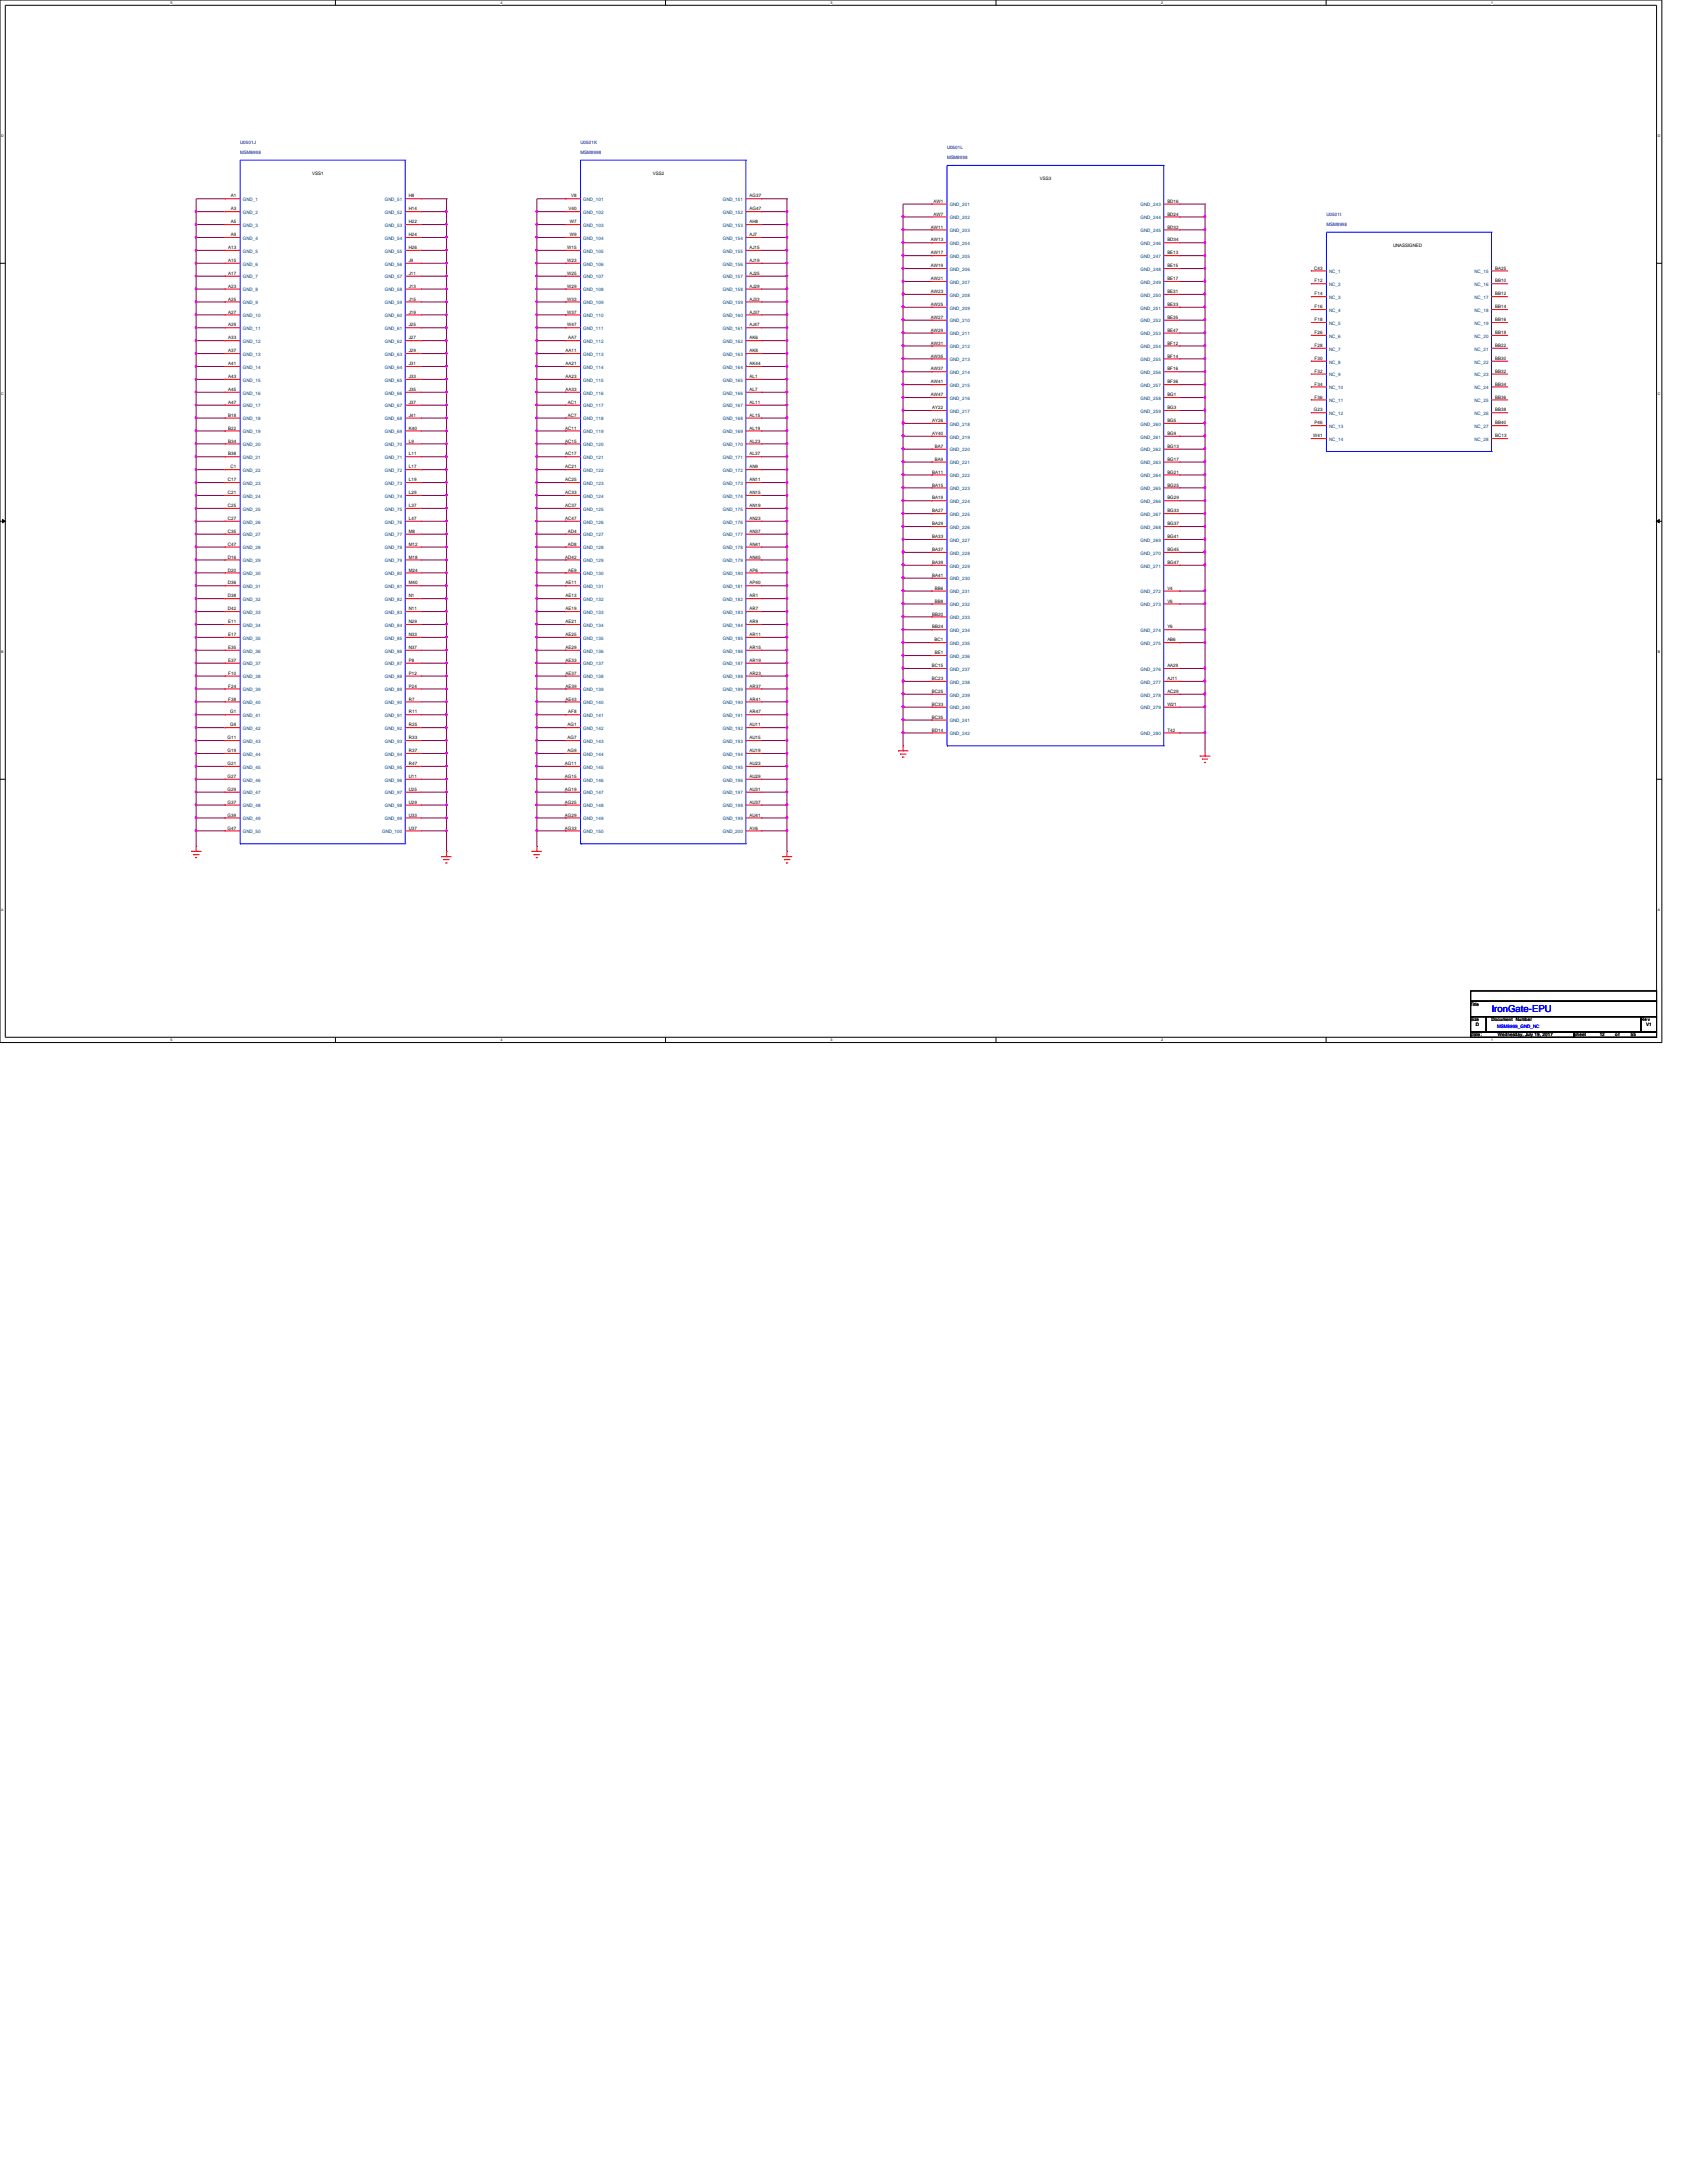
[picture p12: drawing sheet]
<svg xmlns="http://www.w3.org/2000/svg" width="216mm" height="279mm" viewBox="0 0 216 279" stroke-linecap="round" stroke-linejoin="round" font-family="sans-serif">
<defs><g id="words">
<text font-size="1.2" fill="#00f" x="190.9" y="129.5">IronGate-EPU</text>
<g font-size=".6" fill="#000080">
<text x="30.7" y="18.4">U0501J</text>
<text x="30.7" y="19.7">MSM8998</text>
<text x="74.3" y="18.4">U0501K</text>
<text x="74.3" y="19.7">MSM8998</text>
<text x="121.2" y="19.1">U0501L</text>
<text x="121.2" y="20.4">MSM8998</text>
<text x="169.8" y="27.6">U0501I</text>
<text x="169.8" y="29">MSM8998</text>
</g>
<g font-size=".6">
<text x="40" y="22.4">VSS1</text>
<text x="83.6" y="22.4">VSS2</text>
<text x="133.1" y="23">VSS3</text>
<text x="29.5" y="25.3">A1</text>
<text x="29.5" y="26.9">A3</text>
<text x="29.5" y="28.6">A5</text>
<text x="52.3" y="25.3">H8</text>
<text x="52.3" y="26.9">H14</text>
<text x="52.3" y="28.6">H22</text>
<text x="72.8" y="26.9">V40</text>
<text x="72.9" y="28.6">W7</text>
<text x="73.1" y="25.3">V8</text>
<text x="95.9" y="25.3">AG37</text>
<text x="95.9" y="26.9">AG47</text>
<text x="95.9" y="28.6">AH8</text>
<text x="119.1" y="29.3">AW11</text>
<text x="119.5" y="26">AW1</text>
<text x="119.5" y="27.6">AW7</text>
<text x="149.4" y="26">BD16</text>
<text x="149.4" y="27.6">BD24</text>
<text x="149.4" y="29.3">BD32</text>
<text x="29.2" y="31.9">A13</text>
<text x="29.2" y="33.5">A15</text>
<text x="29.2" y="35.2">A17</text>
<text x="29.5" y="30.2">A9</text>
<text x="52.3" y="30.2">H24</text>
<text x="52.3" y="31.9">H26</text>
<text x="52.3" y="33.5">J9</text>
<text x="52.3" y="35.2">J11</text>
<text x="72.6" y="31.9">W15</text>
<text x="72.6" y="33.5">W23</text>
<text x="72.6" y="35.2">W25</text>
<text x="72.9" y="30.2">W9</text>
<text x="95.9" y="30.2">AJ7</text>
<text x="95.9" y="31.9">AJ15</text>
<text x="95.9" y="33.5">AJ19</text>
<text x="95.9" y="35.2">AJ25</text>
<text x="119.1" y="30.9">AW13</text>
<text x="119.1" y="32.6">AW17</text>
<text x="119.1" y="34.2">AW19</text>
<text x="119.1" y="35.9">AW21</text>
<text x="149.4" y="30.9">BD34</text>
<text x="149.4" y="32.6">BE13</text>
<text x="149.4" y="34.2">BE15</text>
<text x="149.4" y="35.9">BE17</text>
<text x="168.2" y="34.5">C43</text>
<text x="178.3" y="31.6">UNASSIGNED</text>
<text x="191.3" y="34.5">BA25</text>
<text x="29.2" y="36.8">A23</text>
<text x="29.2" y="38.5">A25</text>
<text x="29.2" y="40.1">A27</text>
<text x="29.2" y="41.8">A29</text>
<text x="52.3" y="36.8">J13</text>
<text x="52.3" y="38.5">J15</text>
<text x="52.3" y="40.1">J19</text>
<text x="52.3" y="41.8">J25</text>
<text x="72.6" y="36.8">W29</text>
<text x="72.6" y="38.5">W33</text>
<text x="72.6" y="40.1">W37</text>
<text x="72.6" y="41.8">W47</text>
<text x="95.9" y="36.8">AJ29</text>
<text x="95.9" y="38.5">AJ33</text>
<text x="95.9" y="40.1">AJ37</text>
<text x="95.9" y="41.8">AJ47</text>
<text x="119.1" y="37.5">AW23</text>
<text x="119.1" y="39.2">AW25</text>
<text x="119.1" y="40.8">AW27</text>
<text x="149.4" y="37.5">BE31</text>
<text x="149.4" y="39.2">BE33</text>
<text x="149.4" y="40.8">BE35</text>
<text x="168.2" y="36.2">F12</text>
<text x="168.2" y="37.8">F14</text>
<text x="168.2" y="39.5">F16</text>
<text x="168.2" y="41.1">F18</text>
<text x="191.3" y="36.2">BB10</text>
<text x="191.3" y="37.8">BB12</text>
<text x="191.3" y="39.5">BB14</text>
<text x="191.3" y="41.1">BB16</text>
<text x="29.2" y="43.4">A33</text>
<text x="29.2" y="45.1">A37</text>
<text x="29.2" y="46.7">A41</text>
<text x="52.3" y="43.4">J27</text>
<text x="52.3" y="45.1">J29</text>
<text x="52.3" y="46.7">J31</text>
<text x="72.4" y="45.1">AA11</text>
<text x="72.4" y="46.7">AA21</text>
<text x="72.7" y="43.4">AA7</text>
<text x="95.9" y="43.4">AK6</text>
<text x="95.9" y="45.1">AK8</text>
<text x="95.9" y="46.7">AK44</text>
<text x="119.1" y="42.5">AW29</text>
<text x="119.1" y="44.1">AW31</text>
<text x="119.1" y="45.8">AW35</text>
<text x="119.1" y="47.4">AW37</text>
<text x="149.4" y="42.5">BE47</text>
<text x="149.4" y="44.1">BF12</text>
<text x="149.4" y="45.8">BF14</text>
<text x="149.4" y="47.4">BF16</text>
<text x="168.2" y="42.8">F26</text>
<text x="168.2" y="44.4">F28</text>
<text x="168.2" y="46.1">F30</text>
<text x="168.2" y="47.7">F32</text>
<text x="191.3" y="42.8">BB18</text>
<text x="191.3" y="44.4">BB22</text>
<text x="191.3" y="46.1">BB30</text>
<text x="191.3" y="47.7">BB32</text>
<text x="29.2" y="48.4">A43</text>
<text x="29.2" y="50">A45</text>
<text x="29.2" y="51.7">A47</text>
<text x="29.2" y="53.3">B18</text>
<text x="52.3" y="48.4">J33</text>
<text x="52.3" y="50">J35</text>
<text x="52.3" y="51.7">J37</text>
<text x="52.3" y="53.3">J41</text>
<text x="72.4" y="48.4">AA23</text>
<text x="72.4" y="50">AA33</text>
<text x="72.7" y="51.7">AC1</text>
<text x="72.7" y="53.3">AC7</text>
<text x="95.9" y="48.4">AL1</text>
<text x="95.9" y="50">AL7</text>
<text x="95.9" y="51.7">AL11</text>
<text x="95.9" y="53.3">AL15</text>
<text x="119.1" y="49.1">AW41</text>
<text x="119.1" y="50.7">AW47</text>
<text x="119.3" y="52.4">AY22</text>
<text x="149.4" y="49.1">BF36</text>
<text x="149.4" y="50.7">BG1</text>
<text x="149.4" y="52.4">BG3</text>
<text x="168.1" y="52.7">G23</text>
<text x="168.2" y="49.4">F34</text>
<text x="168.2" y="51">F36</text>
<text x="191.3" y="49.4">BB34</text>
<text x="191.3" y="51">BB36</text>
<text x="191.3" y="52.7">BB38</text>
<text x="29.2" y="55">B22</text>
<text x="29.2" y="56.6">B34</text>
<text x="29.2" y="58.3">B38</text>
<text x="29.5" y="59.9">C1</text>
<text x="52.3" y="55">K40</text>
<text x="52.3" y="56.6">L9</text>
<text x="52.3" y="58.3">L11</text>
<text x="52.3" y="59.9">L17</text>
<text x="72.3" y="55">AC11</text>
<text x="72.3" y="56.6">AC15</text>
<text x="72.3" y="58.3">AC17</text>
<text x="72.3" y="59.9">AC21</text>
<text x="95.9" y="55">AL19</text>
<text x="95.9" y="56.6">AL23</text>
<text x="95.9" y="58.3">AL37</text>
<text x="95.9" y="59.9">AN9</text>
<text x="119.3" y="54">AY26</text>
<text x="119.3" y="55.7">AY40</text>
<text x="119.6" y="57.3">BA7</text>
<text x="119.6" y="59">BA9</text>
<text x="149.4" y="54">BG5</text>
<text x="149.4" y="55.7">BG9</text>
<text x="149.4" y="57.3">BG13</text>
<text x="149.4" y="59">BG17</text>
<text x="168.1" y="56">W41</text>
<text x="168.2" y="54.3">P46</text>
<text x="191.3" y="54.3">BB40</text>
<text x="191.3" y="56">BC13</text>
<text x="29.2" y="61.6">C17</text>
<text x="29.2" y="63.2">C21</text>
<text x="29.2" y="64.9">C25</text>
<text x="52.3" y="61.6">L19</text>
<text x="52.3" y="63.2">L29</text>
<text x="52.3" y="64.9">L37</text>
<text x="72.3" y="61.6">AC25</text>
<text x="72.3" y="63.2">AC33</text>
<text x="72.3" y="64.9">AC37</text>
<text x="95.9" y="61.6">AN11</text>
<text x="95.9" y="63.2">AN15</text>
<text x="95.9" y="64.9">AN19</text>
<text x="119.3" y="60.6">BA11</text>
<text x="119.3" y="62.3">BA15</text>
<text x="119.3" y="63.9">BA19</text>
<text x="119.3" y="65.6">BA27</text>
<text x="149.4" y="60.6">BG21</text>
<text x="149.4" y="62.3">BG25</text>
<text x="149.4" y="63.9">BG29</text>
<text x="149.4" y="65.6">BG33</text>
<text x="29.2" y="66.5">C27</text>
<text x="29.2" y="68.2">C35</text>
<text x="29.2" y="69.9">C47</text>
<text x="29.2" y="71.5">D16</text>
<text x="52.3" y="66.5">L47</text>
<text x="52.3" y="68.2">M8</text>
<text x="52.3" y="69.9">M12</text>
<text x="52.3" y="71.5">M18</text>
<text x="72.3" y="66.5">AC47</text>
<text x="72.3" y="71.5">AD42</text>
<text x="72.7" y="68.2">AD4</text>
<text x="72.7" y="69.9">AD8</text>
<text x="95.9" y="66.5">AN23</text>
<text x="95.9" y="68.2">AN37</text>
<text x="95.9" y="69.9">AN41</text>
<text x="95.9" y="71.5">AN45</text>
<text x="119.3" y="67.2">BA29</text>
<text x="119.3" y="68.9">BA33</text>
<text x="119.3" y="70.5">BA37</text>
<text x="149.4" y="67.2">BG37</text>
<text x="149.4" y="68.9">BG41</text>
<text x="149.4" y="70.5">BG45</text>
<text x="29.2" y="73.2">D20</text>
<text x="29.2" y="74.8">D36</text>
<text x="29.2" y="76.5">D38</text>
<text x="52.3" y="73.2">M24</text>
<text x="52.3" y="74.8">M40</text>
<text x="52.3" y="76.5">N1</text>
<text x="72.4" y="74.8">AE11</text>
<text x="72.4" y="76.5">AE13</text>
<text x="72.7" y="73.2">AE9</text>
<text x="95.9" y="73.2">AP6</text>
<text x="95.9" y="74.8">AP40</text>
<text x="95.9" y="76.5">AR1</text>
<text x="119.3" y="72.2">BA39</text>
<text x="119.3" y="73.8">BA41</text>
<text x="119.6" y="75.5">BB6</text>
<text x="119.6" y="77.1">BB8</text>
<text x="149.4" y="72.2">BG47</text>
<text x="149.4" y="75.5">V4</text>
<text x="149.4" y="77.1">V6</text>
<text x="29.2" y="78.1">D42</text>
<text x="29.2" y="79.8">E11</text>
<text x="29.2" y="81.4">E17</text>
<text x="29.2" y="83.1">E35</text>
<text x="52.3" y="78.1">N11</text>
<text x="52.3" y="79.8">N29</text>
<text x="52.3" y="81.4">N33</text>
<text x="52.3" y="83.1">N37</text>
<text x="72.4" y="78.1">AE19</text>
<text x="72.4" y="79.8">AE21</text>
<text x="72.4" y="81.4">AE25</text>
<text x="72.4" y="83.1">AE29</text>
<text x="95.9" y="78.1">AR7</text>
<text x="95.9" y="79.8">AR9</text>
<text x="95.9" y="81.4">AR11</text>
<text x="95.9" y="83.1">AR15</text>
<text x="119.3" y="78.8">BB20</text>
<text x="119.3" y="80.4">BB24</text>
<text x="119.6" y="82.1">BC1</text>
<text x="119.6" y="83.7">BE1</text>
<text x="149.4" y="80.4">Y6</text>
<text x="149.4" y="82.1">AB6</text>
<text x="29.2" y="84.7">E37</text>
<text x="29.2" y="86.4">F10</text>
<text x="29.2" y="88">F24</text>
<text x="29.2" y="89.7">F38</text>
<text x="52.3" y="84.7">P8</text>
<text x="52.3" y="86.4">P12</text>
<text x="52.3" y="88">P24</text>
<text x="52.3" y="89.7">R7</text>
<text x="72.4" y="84.7">AE33</text>
<text x="72.4" y="86.4">AE37</text>
<text x="72.4" y="88">AE39</text>
<text x="72.4" y="89.7">AE43</text>
<text x="95.9" y="84.7">AR19</text>
<text x="95.9" y="86.4">AR23</text>
<text x="95.9" y="88">AR37</text>
<text x="95.9" y="89.7">AR41</text>
<text x="119.3" y="85.4">BC15</text>
<text x="119.3" y="87">BC23</text>
<text x="119.3" y="88.7">BC25</text>
<text x="149.4" y="85.4">AA29</text>
<text x="149.4" y="87">AJ11</text>
<text x="149.4" y="88.7">AC29</text>
<text x="29.1" y="94.6">G11</text>
<text x="29.5" y="91.3">G1</text>
<text x="29.5" y="93">G9</text>
<text x="52.3" y="91.3">R11</text>
<text x="52.3" y="93">R25</text>
<text x="52.3" y="94.6">R33</text>
<text x="72.6" y="93">AG1</text>
<text x="72.6" y="94.6">AG7</text>
<text x="72.7" y="91.3">AF8</text>
<text x="95.9" y="91.3">AR47</text>
<text x="95.9" y="93">AU11</text>
<text x="95.9" y="94.6">AU15</text>
<text x="119.3" y="90.3">BC33</text>
<text x="119.3" y="92">BC35</text>
<text x="119.3" y="93.6">BD14</text>
<text x="149.4" y="90.3">W21</text>
<text x="149.4" y="93.6">T42</text>
<text x="29.1" y="96.3">G19</text>
<text x="29.1" y="97.9">G21</text>
<text x="29.1" y="99.6">G27</text>
<text x="29.1" y="101.2">G29</text>
<text x="52.3" y="96.3">R37</text>
<text x="52.3" y="97.9">R47</text>
<text x="52.3" y="99.6">U11</text>
<text x="52.3" y="101.2">U25</text>
<text x="72.3" y="97.9">AG11</text>
<text x="72.3" y="99.6">AG15</text>
<text x="72.3" y="101.2">AG19</text>
<text x="72.6" y="96.3">AG9</text>
<text x="95.9" y="96.3">AU19</text>
<text x="95.9" y="97.9">AU23</text>
<text x="95.9" y="99.6">AU29</text>
<text x="95.9" y="101.2">AU31</text>
<text x="29.1" y="102.9">G37</text>
<text x="29.1" y="104.5">G39</text>
<text x="29.1" y="106.2">G47</text>
<text x="52.3" y="102.9">U29</text>
<text x="52.3" y="104.5">U33</text>
<text x="52.3" y="106.2">U37</text>
<text x="72.3" y="102.9">AG25</text>
<text x="72.3" y="104.5">AG29</text>
<text x="72.3" y="106.2">AG33</text>
<text x="95.9" y="102.9">AU37</text>
<text x="95.9" y="104.5">AU41</text>
<text x="95.9" y="106.2">AV6</text>
<text x="188.2" y="128.7">Title</text>
<text x="188.2" y="130.7">Size</text>
<text x="188.9" y="131.3">D</text>
<text x="190.9" y="130.7">Document</text>
<text x="194" y="130.7">Number</text>
<text x="210" y="130.7">Re v</text>
<text x="210.7" y="131.3">V1</text>
<text x="188.2" y="132.6">Date:</text>
<text x="191.7" y="132.6">Wednesday, July 19, 2017</text>
<text x="201.4" y="132.6">Sheet</text>
<text x="204.7" y="132.6">12</text>
<text x="206.7" y="132.6">o f</text>
<text x="208.7" y="132.6">55</text>
</g>
<g font-size=".6" fill="#004080">
<text x="31.1" y="25.7">GND_1</text>
<text x="31.1" y="27.4">GND_2</text>
<text x="31.1" y="29">GND_3</text>
<text x="49.2" y="25.7">GND_51</text>
<text x="49.2" y="27.4">GND_52</text>
<text x="49.2" y="29">GND_53</text>
<text x="74.6" y="25.7">GND_101</text>
<text x="74.6" y="27.4">GND_102</text>
<text x="74.6" y="29">GND_103</text>
<text x="92.5" y="25.7">GND_151</text>
<text x="92.5" y="27.4">GND_152</text>
<text x="92.5" y="29">GND_153</text>
<text x="121.5" y="26.4">GND_201</text>
<text x="121.5" y="28.1">GND_202</text>
<text x="121.5" y="29.7">GND_203</text>
<text x="146" y="26.4">GND_243</text>
<text x="146" y="28.1">GND_244</text>
<text x="146" y="29.7">GND_245</text>
<text x="31.1" y="30.7">GND_4</text>
<text x="31.1" y="32.3">GND_5</text>
<text x="31.1" y="34">GND_6</text>
<text x="31.1" y="35.6">GND_7</text>
<text x="49.2" y="30.7">GND_54</text>
<text x="49.2" y="32.3">GND_55</text>
<text x="49.2" y="34">GND_56</text>
<text x="49.2" y="35.6">GND_57</text>
<text x="74.6" y="30.7">GND_104</text>
<text x="74.6" y="32.3">GND_105</text>
<text x="74.6" y="34">GND_106</text>
<text x="74.6" y="35.6">GND_107</text>
<text x="92.5" y="30.7">GND_154</text>
<text x="92.5" y="32.3">GND_155</text>
<text x="92.5" y="34">GND_156</text>
<text x="92.5" y="35.6">GND_157</text>
<text x="121.5" y="31.4">GND_204</text>
<text x="121.5" y="33">GND_205</text>
<text x="121.5" y="34.7">GND_206</text>
<text x="146" y="31.4">GND_246</text>
<text x="146" y="33">GND_247</text>
<text x="146" y="34.7">GND_248</text>
<text x="170.1" y="35">NC_1</text>
<text x="188.7" y="35">NC_15</text>
<text x="31.1" y="37.3">GND_8</text>
<text x="31.1" y="38.9">GND_9</text>
<text x="31.1" y="40.6">GND_10</text>
<text x="49.2" y="37.3">GND_58</text>
<text x="49.2" y="38.9">GND_59</text>
<text x="49.2" y="40.6">GND_60</text>
<text x="74.6" y="37.3">GND_108</text>
<text x="74.6" y="38.9">GND_109</text>
<text x="74.6" y="40.6">GND_110</text>
<text x="92.5" y="37.3">GND_158</text>
<text x="92.5" y="38.9">GND_159</text>
<text x="92.5" y="40.6">GND_160</text>
<text x="121.5" y="36.3">GND_207</text>
<text x="121.5" y="38">GND_208</text>
<text x="121.5" y="39.6">GND_209</text>
<text x="121.5" y="41.3">GND_210</text>
<text x="146" y="36.3">GND_249</text>
<text x="146" y="38">GND_250</text>
<text x="146" y="39.6">GND_251</text>
<text x="146" y="41.3">GND_252</text>
<text x="170.1" y="36.6">NC_2</text>
<text x="170.1" y="38.3">NC_3</text>
<text x="170.1" y="39.9">NC_4</text>
<text x="170.1" y="41.6">NC_5</text>
<text x="188.7" y="36.6">NC_16</text>
<text x="188.7" y="38.3">NC_17</text>
<text x="188.7" y="39.9">NC_18</text>
<text x="188.7" y="41.6">NC_19</text>
<text x="31.1" y="42.2">GND_11</text>
<text x="31.1" y="43.9">GND_12</text>
<text x="31.1" y="45.6">GND_13</text>
<text x="31.1" y="47.2">GND_14</text>
<text x="49.2" y="42.2">GND_61</text>
<text x="49.2" y="43.9">GND_62</text>
<text x="49.2" y="45.6">GND_63</text>
<text x="49.2" y="47.2">GND_64</text>
<text x="74.6" y="42.2">GND_111</text>
<text x="74.6" y="43.9">GND_112</text>
<text x="74.6" y="45.6">GND_113</text>
<text x="74.6" y="47.2">GND_114</text>
<text x="92.5" y="42.2">GND_161</text>
<text x="92.5" y="43.9">GND_162</text>
<text x="92.5" y="45.6">GND_163</text>
<text x="92.5" y="47.2">GND_164</text>
<text x="121.5" y="42.9">GND_211</text>
<text x="121.5" y="44.6">GND_212</text>
<text x="121.5" y="46.2">GND_213</text>
<text x="121.5" y="47.9">GND_214</text>
<text x="146" y="42.9">GND_253</text>
<text x="146" y="44.6">GND_254</text>
<text x="146" y="46.2">GND_255</text>
<text x="146" y="47.9">GND_256</text>
<text x="170.1" y="43.2">NC_6</text>
<text x="170.1" y="44.9">NC_7</text>
<text x="170.1" y="46.5">NC_8</text>
<text x="188.7" y="43.2">NC_20</text>
<text x="188.7" y="44.9">NC_21</text>
<text x="188.7" y="46.5">NC_22</text>
<text x="31.1" y="48.9">GND_15</text>
<text x="31.1" y="50.5">GND_16</text>
<text x="31.1" y="52.2">GND_17</text>
<text x="31.1" y="53.8">GND_18</text>
<text x="49.2" y="48.9">GND_65</text>
<text x="49.2" y="50.5">GND_66</text>
<text x="49.2" y="52.2">GND_67</text>
<text x="49.2" y="53.8">GND_68</text>
<text x="74.6" y="48.9">GND_115</text>
<text x="74.6" y="50.5">GND_116</text>
<text x="74.6" y="52.2">GND_117</text>
<text x="74.6" y="53.8">GND_118</text>
<text x="92.5" y="48.9">GND_165</text>
<text x="92.5" y="50.5">GND_166</text>
<text x="92.5" y="52.2">GND_167</text>
<text x="92.5" y="53.8">GND_168</text>
<text x="121.5" y="49.5">GND_215</text>
<text x="121.5" y="51.2">GND_216</text>
<text x="121.5" y="52.8">GND_217</text>
<text x="146" y="49.5">GND_257</text>
<text x="146" y="51.2">GND_258</text>
<text x="146" y="52.8">GND_259</text>
<text x="170.1" y="48.2">NC_9</text>
<text x="170.1" y="49.8">NC_10</text>
<text x="170.1" y="51.5">NC_11</text>
<text x="170.1" y="53.1">NC_12</text>
<text x="188.7" y="48.2">NC_23</text>
<text x="188.7" y="49.8">NC_24</text>
<text x="188.7" y="51.5">NC_25</text>
<text x="188.7" y="53.1">NC_26</text>
<text x="31.1" y="55.5">GND_19</text>
<text x="31.1" y="57.1">GND_20</text>
<text x="31.1" y="58.8">GND_21</text>
<text x="49.2" y="55.5">GND_69</text>
<text x="49.2" y="57.1">GND_70</text>
<text x="49.2" y="58.8">GND_71</text>
<text x="74.6" y="55.5">GND_119</text>
<text x="74.6" y="57.1">GND_120</text>
<text x="74.6" y="58.8">GND_121</text>
<text x="92.5" y="55.5">GND_169</text>
<text x="92.5" y="57.1">GND_170</text>
<text x="92.5" y="58.8">GND_171</text>
<text x="121.5" y="54.5">GND_218</text>
<text x="121.5" y="56.1">GND_219</text>
<text x="121.5" y="57.8">GND_220</text>
<text x="121.5" y="59.4">GND_221</text>
<text x="146" y="54.5">GND_260</text>
<text x="146" y="56.1">GND_261</text>
<text x="146" y="57.8">GND_262</text>
<text x="146" y="59.4">GND_263</text>
<text x="170.1" y="54.8">NC_13</text>
<text x="170.1" y="56.4">NC_14</text>
<text x="188.7" y="54.8">NC_27</text>
<text x="188.7" y="56.4">NC_28</text>
<text x="31.1" y="60.4">GND_22</text>
<text x="31.1" y="62.1">GND_23</text>
<text x="31.1" y="63.7">GND_24</text>
<text x="31.1" y="65.4">GND_25</text>
<text x="49.2" y="60.4">GND_72</text>
<text x="49.2" y="62.1">GND_73</text>
<text x="49.2" y="63.7">GND_74</text>
<text x="49.2" y="65.4">GND_75</text>
<text x="74.6" y="60.4">GND_122</text>
<text x="74.6" y="62.1">GND_123</text>
<text x="74.6" y="63.7">GND_124</text>
<text x="74.6" y="65.4">GND_125</text>
<text x="92.5" y="60.4">GND_172</text>
<text x="92.5" y="62.1">GND_173</text>
<text x="92.5" y="63.7">GND_174</text>
<text x="92.5" y="65.4">GND_175</text>
<text x="121.5" y="61.1">GND_222</text>
<text x="121.5" y="62.7">GND_223</text>
<text x="121.5" y="64.4">GND_224</text>
<text x="146" y="61.1">GND_264</text>
<text x="146" y="62.7">GND_265</text>
<text x="146" y="64.4">GND_266</text>
<text x="31.1" y="67">GND_26</text>
<text x="31.1" y="68.7">GND_27</text>
<text x="31.1" y="70.3">GND_28</text>
<text x="31.1" y="72">GND_29</text>
<text x="49.2" y="67">GND_76</text>
<text x="49.2" y="68.7">GND_77</text>
<text x="49.2" y="70.3">GND_78</text>
<text x="49.2" y="72">GND_79</text>
<text x="74.6" y="67">GND_126</text>
<text x="74.6" y="68.7">GND_127</text>
<text x="74.6" y="70.3">GND_128</text>
<text x="74.6" y="72">GND_129</text>
<text x="92.5" y="67">GND_176</text>
<text x="92.5" y="68.7">GND_177</text>
<text x="92.5" y="70.3">GND_178</text>
<text x="92.5" y="72">GND_179</text>
<text x="121.5" y="66">GND_225</text>
<text x="121.5" y="67.7">GND_226</text>
<text x="121.5" y="69.3">GND_227</text>
<text x="121.5" y="71">GND_228</text>
<text x="146" y="66">GND_267</text>
<text x="146" y="67.7">GND_268</text>
<text x="146" y="69.3">GND_269</text>
<text x="146" y="71">GND_270</text>
<text x="31.1" y="73.6">GND_30</text>
<text x="31.1" y="75.3">GND_31</text>
<text x="31.1" y="76.9">GND_32</text>
<text x="49.2" y="73.6">GND_80</text>
<text x="49.2" y="75.3">GND_81</text>
<text x="49.2" y="76.9">GND_82</text>
<text x="74.6" y="73.6">GND_130</text>
<text x="74.6" y="75.3">GND_131</text>
<text x="74.6" y="76.9">GND_132</text>
<text x="92.5" y="73.6">GND_180</text>
<text x="92.5" y="75.3">GND_181</text>
<text x="92.5" y="76.9">GND_182</text>
<text x="121.5" y="72.6">GND_229</text>
<text x="121.5" y="74.3">GND_230</text>
<text x="121.5" y="75.9">GND_231</text>
<text x="121.5" y="77.6">GND_232</text>
<text x="146" y="72.6">GND_271</text>
<text x="146" y="75.9">GND_272</text>
<text x="146" y="77.6">GND_273</text>
<text x="31.1" y="78.6">GND_33</text>
<text x="31.1" y="80.2">GND_34</text>
<text x="31.1" y="81.9">GND_35</text>
<text x="31.1" y="83.5">GND_36</text>
<text x="49.2" y="78.6">GND_83</text>
<text x="49.2" y="80.2">GND_84</text>
<text x="49.2" y="81.9">GND_85</text>
<text x="49.2" y="83.5">GND_86</text>
<text x="74.6" y="78.6">GND_133</text>
<text x="74.6" y="80.2">GND_134</text>
<text x="74.6" y="81.9">GND_135</text>
<text x="74.6" y="83.5">GND_136</text>
<text x="92.5" y="78.6">GND_183</text>
<text x="92.5" y="80.2">GND_184</text>
<text x="92.5" y="81.9">GND_185</text>
<text x="92.5" y="83.5">GND_186</text>
<text x="121.5" y="79.2">GND_233</text>
<text x="121.5" y="80.9">GND_234</text>
<text x="121.5" y="82.6">GND_235</text>
<text x="146" y="80.9">GND_274</text>
<text x="146" y="82.6">GND_275</text>
<text x="31.1" y="85.2">GND_37</text>
<text x="31.1" y="86.8">GND_38</text>
<text x="31.1" y="88.5">GND_39</text>
<text x="49.2" y="85.2">GND_87</text>
<text x="49.2" y="86.8">GND_88</text>
<text x="49.2" y="88.5">GND_89</text>
<text x="74.6" y="85.2">GND_137</text>
<text x="74.6" y="86.8">GND_138</text>
<text x="74.6" y="88.5">GND_139</text>
<text x="92.5" y="85.2">GND_187</text>
<text x="92.5" y="86.8">GND_188</text>
<text x="92.5" y="88.5">GND_189</text>
<text x="121.5" y="84.2">GND_236</text>
<text x="121.5" y="85.9">GND_237</text>
<text x="121.5" y="87.5">GND_238</text>
<text x="121.5" y="89.2">GND_239</text>
<text x="146" y="85.9">GND_276</text>
<text x="146" y="87.5">GND_277</text>
<text x="146" y="89.2">GND_278</text>
<text x="31.1" y="90.1">GND_40</text>
<text x="31.1" y="91.8">GND_41</text>
<text x="31.1" y="93.4">GND_42</text>
<text x="31.1" y="95.1">GND_43</text>
<text x="49.2" y="90.1">GND_90</text>
<text x="49.2" y="91.8">GND_91</text>
<text x="49.2" y="93.4">GND_92</text>
<text x="49.2" y="95.1">GND_93</text>
<text x="74.6" y="90.1">GND_140</text>
<text x="74.6" y="91.8">GND_141</text>
<text x="74.6" y="93.4">GND_142</text>
<text x="74.6" y="95.1">GND_143</text>
<text x="92.5" y="90.1">GND_190</text>
<text x="92.5" y="91.8">GND_191</text>
<text x="92.5" y="93.4">GND_192</text>
<text x="92.5" y="95.1">GND_193</text>
<text x="121.5" y="90.8">GND_240</text>
<text x="121.5" y="92.5">GND_241</text>
<text x="121.5" y="94.1">GND_242</text>
<text x="146" y="90.8">GND_279</text>
<text x="146" y="94.1">GND_280</text>
<text x="31.1" y="96.7">GND_44</text>
<text x="31.1" y="98.4">GND_45</text>
<text x="31.1" y="100">GND_46</text>
<text x="31.1" y="101.7">GND_47</text>
<text x="49.2" y="96.7">GND_94</text>
<text x="49.2" y="98.4">GND_95</text>
<text x="49.2" y="100">GND_96</text>
<text x="49.2" y="101.7">GND_97</text>
<text x="74.6" y="96.7">GND_144</text>
<text x="74.6" y="98.4">GND_145</text>
<text x="74.6" y="100">GND_146</text>
<text x="74.6" y="101.7">GND_147</text>
<text x="92.5" y="96.7">GND_194</text>
<text x="92.5" y="98.4">GND_195</text>
<text x="92.5" y="100">GND_196</text>
<text x="92.5" y="101.7">GND_197</text>
<text x="31.1" y="103.3">GND_48</text>
<text x="31.1" y="105">GND_49</text>
<text x="31.1" y="106.6">GND_50</text>
<text x="48.9" y="106.6">GND_100</text>
<text x="49.2" y="103.3">GND_98</text>
<text x="49.2" y="105">GND_99</text>
<text x="74.6" y="103.3">GND_148</text>
<text x="74.6" y="105">GND_149</text>
<text x="74.6" y="106.6">GND_150</text>
<text x="92.5" y="103.3">GND_198</text>
<text x="92.5" y="105">GND_199</text>
<text x="92.5" y="106.6">GND_200</text>
</g>
<text font-size=".6" fill="#00f" x="191.6" y="131.6">MSM8998_GND_NC</text>
<g font-size=".5">
<text x="21.8" y=".5">5</text>
<text x="64.1" y=".5">4</text>
<text x="106.3" y=".5">3</text>
<text x="148.6" y=".5">2</text>
<text x="190.8" y=".5">1</text>
<text x=".2" y="17.6">D</text>
<text x="212.2" y="17.6">D</text>
<text x=".2" y="50.6">C</text>
<text x="212.2" y="50.6">C</text>
<text x=".2" y="83.6">B</text>
<text x="212.2" y="83.6">B</text>
<text x=".2" y="116.6">A</text>
<text x="212.2" y="116.6">A</text>
<text x="21.8" y="133.2">5</text>
<text x="64.1" y="133.2">4</text>
<text x="106.3" y="133.2">3</text>
<text x="148.6" y="133.2">2</text>
<text x="190.8" y="133.2">1</text>
</g>
</g></defs>
<path d="M0 0h212.7v133.4h-212.7zM.7 .7h211.3v132.1h-211.3z" fill="none" stroke="#000" stroke-width=".13"/>
<g fill="#fff">
<path d="M21.8 .1h.2v.5h-.2z"/>
<path d="M21.8 132.8h.2v.6h-.2z"/>
</g>
<path d="M42.9 0v.7M42.9 132.8v.6" fill="none" stroke="#000" stroke-width=".13"/>
<g fill="#fff">
<path d="M64.1 .1h.2v.5h-.2z"/>
<path d="M64.1 132.8h.2v.6h-.2z"/>
</g>
<path d="M85.2 0v.7M85.2 132.8v.6" fill="none" stroke="#000" stroke-width=".13"/>
<g fill="#fff">
<path d="M106.3 .1h.2v.5h-.2z"/>
<path d="M106.3 132.8h.2v.6h-.2z"/>
</g>
<path d="M127.5 0v.7M127.5 132.8v.6" fill="none" stroke="#000" stroke-width=".13"/>
<g fill="#fff">
<path d="M148.6 .1h.2v.5h-.2z"/>
<path d="M148.6 132.8h.2v.6h-.2z"/>
</g>
<path d="M169.7 0v.7M169.7 132.8v.6" fill="none" stroke="#000" stroke-width=".13"/>
<g fill="#fff">
<path d="M190.8 .1h.3v.5h-.3z"/>
<path d="M190.8 132.8h.3v.6h-.3z"/>
<path d="M.2 17.2h.2v.5h-.2z"/>
<path d="M212.2 17.2h.2v.5h-.2z"/>
<path d="M.2 50.2h.2v.5h-.2z"/>
<path d="M212.2 50.2h.2v.5h-.2z"/>
</g>
<path d="M0 33.7h.7M212 33.7h.7" fill="none" stroke="#000" stroke-width=".13"/>
<g fill="#fff">
<path d="M.2 83.2h.2v.5h-.2z"/>
<path d="M212.2 83.2h.2v.5h-.2z"/>
</g>
<path d="M0 66.7h.7M.3 66.5l.4 .2-.4 .2zM212 66.7l.3-.2v.4zM212 66.7h.7" fill="none" stroke="#000" stroke-width=".13"/>
<path d="M.3 66.5l.4 .2-.4 .2zM212 66.7l.3-.2v.4z" fill="#000"/>
<g fill="#fff">
<path d="M.2 116.2h.3v.6h-.3z"/>
<path d="M212.2 116.2h.3v.6h-.3z"/>
</g>
<path d="M0 99.7h.7M212 99.7h.7" fill="none" stroke="#000" stroke-width=".13"/>
<path d="M25.1 27.1h.1M25.1 27.1h3.6M28.7 25.4h.1M28.7 25.4h-3.6v1.7" fill="none" stroke="#800040" stroke-width=".13"/>
<path d="M25 27h.1v.1h-.1z" fill-rule="evenodd" fill="#f0f"/>
<path d="M25 27h.1v.1h-.1z" fill="none" stroke="#f0f" stroke-width=".13"/>
<path d="M25.1 28.7h.1M25.1 27.1v1.6M25.1 28.7h3.6M28.7 28.7h.1" fill="none" stroke="#800040" stroke-width=".13"/>
<path d="M25 28.6h.1v.2h-.1z" fill-rule="evenodd" fill="#f0f"/>
<path d="M25 28.6h.1v.2h-.1z" fill="none" stroke="#f0f" stroke-width=".13"/>
<path d="M25.1 30.4h.1M25.1 28.7v1.7M25.1 30.4h3.6M28.7 30.4h.1" fill="none" stroke="#800040" stroke-width=".13"/>
<path d="M25 30.3h.1v.1h-.1z" fill-rule="evenodd" fill="#f0f"/>
<path d="M25 30.3h.1v.1h-.1z" fill="none" stroke="#f0f" stroke-width=".13"/>
<path d="M25.1 32h.1M25.1 30.4v1.6M25.1 32h3.6M28.7 32h.1" fill="none" stroke="#800040" stroke-width=".13"/>
<path d="M25 31.9h.1v.2h-.1z" fill-rule="evenodd" fill="#f0f"/>
<path d="M25 31.9h.1v.2h-.1z" fill="none" stroke="#f0f" stroke-width=".13"/>
<path d="M25.1 33.7h.1M25.1 35.3h.1M25.1 32v3.3M25.1 33.7h3.6M28.7 33.7h.1" fill="none" stroke="#800040" stroke-width=".13"/>
<path d="M25 33.6h.1v.1h-.1z" fill-rule="evenodd" fill="#f0f"/>
<path d="M25 33.6h.1v.1h-.1z" fill="none" stroke="#f0f" stroke-width=".13"/>
<path d="M25 35.2h.1v.2h-.1z" fill-rule="evenodd" fill="#f0f"/>
<path d="M25 35.2h.1v.2h-.1z" fill="none" stroke="#f0f" stroke-width=".13"/>
<path d="M25.1 37h.1M25.1 37h3.6M28.7 35.3h.1M28.7 37h.1M28.7 35.3h-3.6v1.7" fill="none" stroke="#800040" stroke-width=".13"/>
<path d="M25 36.9h.1v.1h-.1z" fill-rule="evenodd" fill="#f0f"/>
<path d="M25 36.9h.1v.1h-.1z" fill="none" stroke="#f0f" stroke-width=".13"/>
<path d="M25.1 38.7h.1M25.1 37v1.7M25.1 38.7h3.6M28.7 38.7h.1" fill="none" stroke="#800040" stroke-width=".13"/>
<path d="M25 38.5h.1v.2h-.1z" fill-rule="evenodd" fill="#f0f"/>
<path d="M25 38.5h.1v.2h-.1z" fill="none" stroke="#f0f" stroke-width=".13"/>
<path d="M25.1 38.7v1.6M25.1 40.3h.1M25.1 40.3h3.6M28.7 40.3h.1" fill="none" stroke="#800040" stroke-width=".13"/>
<path d="M25 40.2h.1v.1h-.1z" fill-rule="evenodd" fill="#f0f"/>
<path d="M25 40.2h.1v.1h-.1z" fill="none" stroke="#f0f" stroke-width=".13"/>
<path d="M25.1 42h.1M25.1 40.3v1.7M25.1 42h3.6M28.7 42h.1" fill="none" stroke="#800040" stroke-width=".13"/>
<path d="M25 41.9h.1v.1h-.1z" fill-rule="evenodd" fill="#f0f"/>
<path d="M25 41.9h.1v.1h-.1z" fill="none" stroke="#f0f" stroke-width=".13"/>
<path d="M25.1 43.6h.1M25.1 42v1.6M25.1 43.6h3.6M28.7 43.6h.1" fill="none" stroke="#800040" stroke-width=".13"/>
<path d="M25 43.5h.1v.1h-.1z" fill-rule="evenodd" fill="#f0f"/>
<path d="M25 43.5h.1v.1h-.1z" fill="none" stroke="#f0f" stroke-width=".13"/>
<path d="M25.1 45.3h.1M25.1 43.6v1.7M25.1 45.3h3.6M28.7 45.3h.1" fill="none" stroke="#800040" stroke-width=".13"/>
<path d="M25 45.2h.1v.1h-.1z" fill-rule="evenodd" fill="#f0f"/>
<path d="M25 45.2h.1v.1h-.1z" fill="none" stroke="#f0f" stroke-width=".13"/>
<path d="M25.1 46.9h.1M25.1 45.3v1.6M25.1 46.9h3.6M28.7 46.9h.1" fill="none" stroke="#800040" stroke-width=".13"/>
<path d="M25 46.8h.1v.1h-.1z" fill-rule="evenodd" fill="#f0f"/>
<path d="M25 46.8h.1v.1h-.1z" fill="none" stroke="#f0f" stroke-width=".13"/>
<path d="M25.1 48.6h.1M25.1 46.9v1.7M25.1 48.6h3.6M28.7 48.6h.1" fill="none" stroke="#800040" stroke-width=".13"/>
<path d="M25 48.5h.1v.1h-.1z" fill-rule="evenodd" fill="#f0f"/>
<path d="M25 48.5h.1v.1h-.1z" fill="none" stroke="#f0f" stroke-width=".13"/>
<path d="M25.1 50.2h.1M25.1 48.6v1.6M25.1 50.2h3.6M28.7 50.2h.1" fill="none" stroke="#800040" stroke-width=".13"/>
<path d="M25 50.1h.1v.1h-.1z" fill-rule="evenodd" fill="#f0f"/>
<path d="M25 50.1h.1v.1h-.1z" fill="none" stroke="#f0f" stroke-width=".13"/>
<path d="M25.1 51.9h.1M25.1 50.2v1.7M25.1 51.9h3.6M28.7 51.9h.1" fill="none" stroke="#800040" stroke-width=".13"/>
<path d="M25 51.8h.1v.1h-.1z" fill-rule="evenodd" fill="#f0f"/>
<path d="M25 51.8h.1v.1h-.1z" fill="none" stroke="#f0f" stroke-width=".13"/>
<path d="M25.1 53.5h.1M25.1 51.9v1.6M25.1 53.5h3.6M28.7 53.5h.1" fill="none" stroke="#800040" stroke-width=".13"/>
<path d="M25 53.4h.1v.1h-.1z" fill-rule="evenodd" fill="#f0f"/>
<path d="M25 53.4h.1v.1h-.1z" fill="none" stroke="#f0f" stroke-width=".13"/>
<path d="M25.1 55.2h.1M25.1 53.5v1.7M25.1 55.2h3.6M28.7 55.2h.1" fill="none" stroke="#800040" stroke-width=".13"/>
<path d="M25 55.1h.1v.1h-.1z" fill-rule="evenodd" fill="#f0f"/>
<path d="M25 55.1h.1v.1h-.1z" fill="none" stroke="#f0f" stroke-width=".13"/>
<path d="M25.1 56.8h.1M25.1 55.2v1.6M25.1 56.8h3.6M28.7 56.8h.1" fill="none" stroke="#800040" stroke-width=".13"/>
<path d="M25 56.7h.1v.1h-.1z" fill-rule="evenodd" fill="#f0f"/>
<path d="M25 56.7h.1v.1h-.1z" fill="none" stroke="#f0f" stroke-width=".13"/>
<path d="M25.1 58.5h.1M25.1 56.8v1.7M25.1 58.5h3.6M28.7 58.5h.1" fill="none" stroke="#800040" stroke-width=".13"/>
<path d="M25 58.4h.1v.1h-.1z" fill-rule="evenodd" fill="#f0f"/>
<path d="M25 58.4h.1v.1h-.1z" fill="none" stroke="#f0f" stroke-width=".13"/>
<path d="M25.1 58.5v1.6M25.1 60.1h.1M25.1 60.1h3.6M28.7 60.1h.1" fill="none" stroke="#800040" stroke-width=".13"/>
<path d="M25 60h.1v.2h-.1z" fill-rule="evenodd" fill="#f0f"/>
<path d="M25 60h.1v.2h-.1z" fill="none" stroke="#f0f" stroke-width=".13"/>
<path d="M25.1 61.8h.1M25.1 60.1v1.7M25.1 61.8h3.6M28.7 61.8h.1" fill="none" stroke="#800040" stroke-width=".13"/>
<path d="M25 61.7h.1v.1h-.1z" fill-rule="evenodd" fill="#f0f"/>
<path d="M25 61.7h.1v.1h-.1z" fill="none" stroke="#f0f" stroke-width=".13"/>
<path d="M25.1 63.4h.1M25.1 61.8v1.6M25.1 63.4h3.6M28.7 63.4h.1" fill="none" stroke="#800040" stroke-width=".13"/>
<path d="M25 63.3h.1v.2h-.1z" fill-rule="evenodd" fill="#f0f"/>
<path d="M25 63.3h.1v.2h-.1z" fill="none" stroke="#f0f" stroke-width=".13"/>
<path d="M25.1 65.1h.1M25.1 63.4v1.7M25.1 65.1h3.6M28.7 65.1h.1" fill="none" stroke="#800040" stroke-width=".13"/>
<path d="M25 65h.1v.1h-.1z" fill-rule="evenodd" fill="#f0f"/>
<path d="M25 65h.1v.1h-.1z" fill="none" stroke="#f0f" stroke-width=".13"/>
<path d="M25.1 66.7h.1M25.1 68.4h.1M25.1 65.1v3.3M25.1 66.7h3.6M28.7 66.7h.1" fill="none" stroke="#800040" stroke-width=".13"/>
<path d="M25 66.6h.1v.2h-.1z" fill-rule="evenodd" fill="#f0f"/>
<path d="M25 66.6h.1v.2h-.1z" fill="none" stroke="#f0f" stroke-width=".13"/>
<path d="M25 68.3h.1v.1h-.1z" fill-rule="evenodd" fill="#f0f"/>
<path d="M25 68.3h.1v.1h-.1z" fill="none" stroke="#f0f" stroke-width=".13"/>
<path d="M25.1 70h.1M25.1 70h3.6M28.7 68.4h.1M28.7 70h.1M28.7 68.4h-3.6v1.6" fill="none" stroke="#800040" stroke-width=".13"/>
<path d="M25 69.9h.1v.2h-.1z" fill-rule="evenodd" fill="#f0f"/>
<path d="M25 69.9h.1v.2h-.1z" fill="none" stroke="#f0f" stroke-width=".13"/>
<path d="M25.1 71.7h.1M25.1 70v1.7M25.1 71.7h3.6M28.7 71.7h.1" fill="none" stroke="#800040" stroke-width=".13"/>
<path d="M25 71.6h.1v.1h-.1z" fill-rule="evenodd" fill="#f0f"/>
<path d="M25 71.6h.1v.1h-.1z" fill="none" stroke="#f0f" stroke-width=".13"/>
<path d="M25.1 73.3h.1M25.1 71.7v1.6M25.1 73.3h3.6M28.7 73.3h.1" fill="none" stroke="#800040" stroke-width=".13"/>
<path d="M25 73.2h.1v.2h-.1z" fill-rule="evenodd" fill="#f0f"/>
<path d="M25 73.2h.1v.2h-.1z" fill="none" stroke="#f0f" stroke-width=".13"/>
<path d="M25.1 75h.1M25.1 73.3v1.7M25.1 75h3.6M28.7 75h.1" fill="none" stroke="#800040" stroke-width=".13"/>
<path d="M25 74.9h.1v.1h-.1z" fill-rule="evenodd" fill="#f0f"/>
<path d="M25 74.9h.1v.1h-.1z" fill="none" stroke="#f0f" stroke-width=".13"/>
<path d="M25.1 76.6h.1M25.1 75v1.6M25.1 76.6h3.6M28.7 76.6h.1" fill="none" stroke="#800040" stroke-width=".13"/>
<path d="M25 76.5h.1v.2h-.1z" fill-rule="evenodd" fill="#f0f"/>
<path d="M25 76.5h.1v.2h-.1z" fill="none" stroke="#f0f" stroke-width=".13"/>
<path d="M25.1 78.3h.1M25.1 76.6v1.7M25.1 78.3h3.6M28.7 78.3h.1" fill="none" stroke="#800040" stroke-width=".13"/>
<path d="M25 78.2h.1v.1h-.1z" fill-rule="evenodd" fill="#f0f"/>
<path d="M25 78.2h.1v.1h-.1z" fill="none" stroke="#f0f" stroke-width=".13"/>
<path d="M25.1 79.9h.1M25.1 78.3v1.6M25.1 79.9h3.6M28.7 79.9h.1" fill="none" stroke="#800040" stroke-width=".13"/>
<path d="M25 79.8h.1v.2h-.1z" fill-rule="evenodd" fill="#f0f"/>
<path d="M25 79.8h.1v.2h-.1z" fill="none" stroke="#f0f" stroke-width=".13"/>
<path d="M25.1 79.9v1.7M25.1 81.6h.1M25.1 81.6h3.6M28.7 81.6h.1" fill="none" stroke="#800040" stroke-width=".13"/>
<path d="M25 81.5h.1v.1h-.1z" fill-rule="evenodd" fill="#f0f"/>
<path d="M25 81.5h.1v.1h-.1z" fill="none" stroke="#f0f" stroke-width=".13"/>
<path d="M25.1 83.2h.1M25.1 84.9h.1M25.1 81.6v3.3M25.1 83.2h3.6M28.7 83.2h.1" fill="none" stroke="#800040" stroke-width=".13"/>
<path d="M25 83.1h.1v.2h-.1z" fill-rule="evenodd" fill="#f0f"/>
<path d="M25 83.1h.1v.2h-.1z" fill="none" stroke="#f0f" stroke-width=".13"/>
<path d="M25 84.8h.1v.1h-.1z" fill-rule="evenodd" fill="#f0f"/>
<path d="M25 84.8h.1v.1h-.1z" fill="none" stroke="#f0f" stroke-width=".13"/>
<path d="M25.1 86.5h.1M25.1 86.5h3.6M28.7 84.9h.1M28.7 86.5h.1M28.7 84.9h-3.6v1.6" fill="none" stroke="#800040" stroke-width=".13"/>
<path d="M25 86.4h.1v.2h-.1z" fill-rule="evenodd" fill="#f0f"/>
<path d="M25 86.4h.1v.2h-.1z" fill="none" stroke="#f0f" stroke-width=".13"/>
<path d="M25.1 88.2h.1M25.1 86.5v1.7M25.1 88.2h3.6M28.7 88.2h.1" fill="none" stroke="#800040" stroke-width=".13"/>
<path d="M25 88.1h.1v.1h-.1z" fill-rule="evenodd" fill="#f0f"/>
<path d="M25 88.1h.1v.1h-.1z" fill="none" stroke="#f0f" stroke-width=".13"/>
<path d="M25.1 89.8h.1M25.1 88.2v1.6M25.1 89.8h3.6M28.7 89.8h.1" fill="none" stroke="#800040" stroke-width=".13"/>
<path d="M25 89.7h.1v.2h-.1z" fill-rule="evenodd" fill="#f0f"/>
<path d="M25 89.7h.1v.2h-.1z" fill="none" stroke="#f0f" stroke-width=".13"/>
<path d="M25.1 91.5h.1M25.1 89.8v1.7M25.1 91.5h3.6M28.7 91.5h.1" fill="none" stroke="#800040" stroke-width=".13"/>
<path d="M25 91.4h.1v.1h-.1z" fill-rule="evenodd" fill="#f0f"/>
<path d="M25 91.4h.1v.1h-.1z" fill="none" stroke="#f0f" stroke-width=".13"/>
<path d="M25.1 93.1h.1M25.1 91.5v1.6M25.1 93.1h3.6M28.7 93.1h.1" fill="none" stroke="#800040" stroke-width=".13"/>
<path d="M25 93h.1v.2h-.1z" fill-rule="evenodd" fill="#f0f"/>
<path d="M25 93h.1v.2h-.1z" fill="none" stroke="#f0f" stroke-width=".13"/>
<path d="M25.1 94.8h.1M25.1 93.1v1.7M25.1 94.8h3.6M28.7 94.8h.1" fill="none" stroke="#800040" stroke-width=".13"/>
<path d="M25 94.7h.1v.1h-.1z" fill-rule="evenodd" fill="#f0f"/>
<path d="M25 94.7h.1v.1h-.1z" fill="none" stroke="#f0f" stroke-width=".13"/>
<path d="M25.1 96.4h.1M25.1 94.8v1.6M25.1 96.4h3.6M28.7 96.4h.1" fill="none" stroke="#800040" stroke-width=".13"/>
<path d="M25 96.3h.1v.2h-.1z" fill-rule="evenodd" fill="#f0f"/>
<path d="M25 96.3h.1v.2h-.1z" fill="none" stroke="#f0f" stroke-width=".13"/>
<path d="M25.1 98.1h.1M25.1 96.4v1.7M25.1 98.1h3.6M28.7 98.1h.1" fill="none" stroke="#800040" stroke-width=".13"/>
<path d="M25 98h.1v.1h-.1z" fill-rule="evenodd" fill="#f0f"/>
<path d="M25 98h.1v.1h-.1z" fill="none" stroke="#f0f" stroke-width=".13"/>
<path d="M25.1 99.7h.1M25.1 98.1v3.3M25.1 99.7h3.6M28.7 99.7h.1M25.1 101.4h.1" fill="none" stroke="#800040" stroke-width=".13"/>
<path d="M25 99.6h.1v.2h-.1z" fill-rule="evenodd" fill="#f0f"/>
<path d="M25 99.6h.1v.2h-.1z" fill="none" stroke="#f0f" stroke-width=".13"/>
<path d="M25 101.3h.1v.1h-.1z" fill-rule="evenodd" fill="#f0f"/>
<path d="M25 101.3h.1v.1h-.1z" fill="none" stroke="#f0f" stroke-width=".13"/>
<path d="M25.1 103h.1M25.1 103h3.6M28.7 101.4h.1M28.7 103h.1M28.7 101.4h-3.6v1.6" fill="none" stroke="#800040" stroke-width=".13"/>
<path d="M25 102.9h.1v.2h-.1z" fill-rule="evenodd" fill="#f0f"/>
<path d="M25 102.9h.1v.2h-.1z" fill="none" stroke="#f0f" stroke-width=".13"/>
<path d="M25.1 104.7h.1M25.1 103v1.7M25.1 104.7h3.6M28.7 104.7h.1" fill="none" stroke="#800040" stroke-width=".13"/>
<path d="M25 104.6h.1v.1h-.1z" fill-rule="evenodd" fill="#f0f"/>
<path d="M25 104.6h.1v.1h-.1z" fill="none" stroke="#f0f" stroke-width=".13"/>
<path d="M25.1 106.3h.1M25.1 104.7v1.6M25.1 106.3h3.6M28.7 106.3h.1" fill="none" stroke="#800040" stroke-width=".13"/>
<path d="M25 106.2h.1v.2h-.1z" fill-rule="evenodd" fill="#f0f"/>
<path d="M25 106.2h.1v.2h-.1z" fill="none" stroke="#f0f" stroke-width=".13"/>
<path d="M68.7 27.1h.1M68.7 27.1h3.6M72.3 25.4h.1M72.3 25.4h-3.6v1.7M25.1 108.3h.1M25.1 106.3v2" fill="none" stroke="#800040" stroke-width=".13"/>
<path d="M68.6 27h.1v.1h-.1z" fill-rule="evenodd" fill="#f0f"/>
<path d="M68.6 27h.1v.1h-.1z" fill="none" stroke="#f0f" stroke-width=".13"/>
<path d="M68.7 30.4h.1M68.7 28.7v1.7" fill="none" stroke="#800040" stroke-width=".13"/>
<path d="M68.6 28.6h.1v.2h-.1z" fill-rule="evenodd" fill="#f0f"/>
<path d="M68.6 28.6h.1v.2h-.1z" fill="none" stroke="#f0f" stroke-width=".13"/>
<path d="M68.6 30.3h.1v.1h-.1z" fill-rule="evenodd" fill="#f0f"/>
<path d="M68.6 30.3h.1v.1h-.1z" fill="none" stroke="#f0f" stroke-width=".13"/>
<path d="M68.7 28.7h.1M68.7 32h.1M68.7 28.7h3.6M68.7 27.1v1.6M68.7 30.4v1.6M72.3 28.7h.1" fill="none" stroke="#800040" stroke-width=".13"/>
<path d="M68.6 31.9h.1v.2h-.1z" fill-rule="evenodd" fill="#f0f"/>
<path d="M68.6 31.9h.1v.2h-.1z" fill="none" stroke="#f0f" stroke-width=".13"/>
<path d="M68.7 33.7h.1M68.7 35.3h.1M68.7 30.4h3.6M72.3 30.4h.1M72.3 32h.1M72.3 32h-3.6v3.3" fill="none" stroke="#800040" stroke-width=".13"/>
<path d="M68.6 33.6h.1v.1h-.1z" fill-rule="evenodd" fill="#f0f"/>
<path d="M68.6 33.6h.1v.1h-.1z" fill="none" stroke="#f0f" stroke-width=".13"/>
<path d="M68.6 35.2h.1v.2h-.1z" fill-rule="evenodd" fill="#f0f"/>
<path d="M68.6 35.2h.1v.2h-.1z" fill="none" stroke="#f0f" stroke-width=".13"/>
<path d="M68.7 37h.1M68.7 38.7h.1M68.7 33.7h3.6M72.3 33.7h.1M72.3 35.3h.1M72.3 35.3h-3.6v3.4" fill="none" stroke="#800040" stroke-width=".13"/>
<path d="M68.6 36.9h.1v.1h-.1z" fill-rule="evenodd" fill="#f0f"/>
<path d="M68.6 36.9h.1v.1h-.1z" fill="none" stroke="#f0f" stroke-width=".13"/>
<path d="M68.6 38.5h.1v.2h-.1z" fill-rule="evenodd" fill="#f0f"/>
<path d="M68.6 38.5h.1v.2h-.1z" fill="none" stroke="#f0f" stroke-width=".13"/>
<path d="M68.7 37h3.6M72.3 37h.1M72.3 38.7h.1M72.3 38.7h-3.6v3.3M68.7 40.3h.1M68.7 42h.1" fill="none" stroke="#800040" stroke-width=".13"/>
<path d="M68.6 40.2h.1v.1h-.1z" fill-rule="evenodd" fill="#f0f"/>
<path d="M68.6 40.2h.1v.1h-.1z" fill="none" stroke="#f0f" stroke-width=".13"/>
<path d="M68.7 43.6h.1M68.7 40.3h3.6M68.7 42v1.6M72.3 40.3h.1" fill="none" stroke="#800040" stroke-width=".13"/>
<path d="M68.6 41.9h.1v.1h-.1z" fill-rule="evenodd" fill="#f0f"/>
<path d="M68.6 41.9h.1v.1h-.1z" fill="none" stroke="#f0f" stroke-width=".13"/>
<path d="M68.6 43.5h.1v.1h-.1z" fill-rule="evenodd" fill="#f0f"/>
<path d="M68.6 43.5h.1v.1h-.1z" fill="none" stroke="#f0f" stroke-width=".13"/>
<path d="M68.7 45.3h.1M68.7 46.9h.1M68.7 42h3.6M72.3 42h.1M72.3 43.6h.1M72.3 43.6h-3.6v3.3" fill="none" stroke="#800040" stroke-width=".13"/>
<path d="M68.6 45.2h.1v.1h-.1z" fill-rule="evenodd" fill="#f0f"/>
<path d="M68.6 45.2h.1v.1h-.1z" fill="none" stroke="#f0f" stroke-width=".13"/>
<path d="M68.6 46.8h.1v.1h-.1z" fill-rule="evenodd" fill="#f0f"/>
<path d="M68.6 46.8h.1v.1h-.1z" fill="none" stroke="#f0f" stroke-width=".13"/>
<path d="M68.7 48.6h.1M68.7 50.2h.1M68.7 45.3h3.6M68.7 48.6h3.6M72.3 45.3h.1M72.3 46.9h.1M72.3 48.6h.1M72.3 46.9h-3.6v3.3" fill="none" stroke="#800040" stroke-width=".13"/>
<path d="M68.6 48.5h.1v.1h-.1z" fill-rule="evenodd" fill="#f0f"/>
<path d="M68.6 48.5h.1v.1h-.1z" fill="none" stroke="#f0f" stroke-width=".13"/>
<path d="M68.7 51.9h.1M68.7 50.2v1.7" fill="none" stroke="#800040" stroke-width=".13"/>
<path d="M68.6 50.1h.1v.1h-.1z" fill-rule="evenodd" fill="#f0f"/>
<path d="M68.6 50.1h.1v.1h-.1z" fill="none" stroke="#f0f" stroke-width=".13"/>
<path d="M68.6 51.8h.1v.1h-.1z" fill-rule="evenodd" fill="#f0f"/>
<path d="M68.6 51.8h.1v.1h-.1z" fill="none" stroke="#f0f" stroke-width=".13"/>
<path d="M68.7 53.5h.1M68.7 55.2h.1M68.7 50.2h3.6M68.7 53.5h3.6M72.3 50.2h.1M72.3 51.9h.1M72.3 53.5h.1M72.3 51.9h-3.6v3.3" fill="none" stroke="#800040" stroke-width=".13"/>
<path d="M68.6 53.4h.1v.1h-.1z" fill-rule="evenodd" fill="#f0f"/>
<path d="M68.6 53.4h.1v.1h-.1z" fill="none" stroke="#f0f" stroke-width=".13"/>
<path d="M68.6 55.1h.1v.1h-.1z" fill-rule="evenodd" fill="#f0f"/>
<path d="M68.6 55.1h.1v.1h-.1z" fill="none" stroke="#f0f" stroke-width=".13"/>
<path d="M68.7 56.8h.1M68.7 58.5h.1M72.3 55.2h.1M72.3 55.2h-3.6v3.3" fill="none" stroke="#800040" stroke-width=".13"/>
<path d="M68.6 56.7h.1v.1h-.1z" fill-rule="evenodd" fill="#f0f"/>
<path d="M68.6 56.7h.1v.1h-.1z" fill="none" stroke="#f0f" stroke-width=".13"/>
<path d="M68.7 56.8h3.6M68.7 58.5v1.6M72.3 56.8h.1M68.7 60.1h.1" fill="none" stroke="#800040" stroke-width=".13"/>
<path d="M68.6 58.4h.1v.1h-.1z" fill-rule="evenodd" fill="#f0f"/>
<path d="M68.6 58.4h.1v.1h-.1z" fill="none" stroke="#f0f" stroke-width=".13"/>
<path d="M68.6 60h.1v.2h-.1z" fill-rule="evenodd" fill="#f0f"/>
<path d="M68.6 60h.1v.2h-.1z" fill="none" stroke="#f0f" stroke-width=".13"/>
<path d="M68.7 58.5h3.6M72.3 58.5h.1M68.7 61.8h.1M68.7 63.4h.1M68.7 61.8h3.6M72.3 60.1h.1M72.3 61.8h.1M72.3 60.1h-3.6v3.3" fill="none" stroke="#800040" stroke-width=".13"/>
<path d="M68.6 61.7h.1v.1h-.1z" fill-rule="evenodd" fill="#f0f"/>
<path d="M68.6 61.7h.1v.1h-.1z" fill="none" stroke="#f0f" stroke-width=".13"/>
<path d="M68.6 63.3h.1v.2h-.1z" fill-rule="evenodd" fill="#f0f"/>
<path d="M68.6 63.3h.1v.2h-.1z" fill="none" stroke="#f0f" stroke-width=".13"/>
<path d="M68.7 65.1h.1M68.7 66.7h.1M68.7 65.1h3.6M72.3 63.4h.1M72.3 65.1h.1M72.3 63.4h-3.6v3.3" fill="none" stroke="#800040" stroke-width=".13"/>
<path d="M68.6 65h.1v.1h-.1z" fill-rule="evenodd" fill="#f0f"/>
<path d="M68.6 65h.1v.1h-.1z" fill="none" stroke="#f0f" stroke-width=".13"/>
<path d="M68.7 68.4h.1M68.7 66.7v1.7" fill="none" stroke="#800040" stroke-width=".13"/>
<path d="M68.6 66.6h.1v.2h-.1z" fill-rule="evenodd" fill="#f0f"/>
<path d="M68.6 66.6h.1v.2h-.1z" fill="none" stroke="#f0f" stroke-width=".13"/>
<path d="M68.6 68.3h.1v.1h-.1z" fill-rule="evenodd" fill="#f0f"/>
<path d="M68.6 68.3h.1v.1h-.1z" fill="none" stroke="#f0f" stroke-width=".13"/>
<path d="M68.7 70h.1M68.7 71.7h.1M68.7 66.7h3.6M72.3 66.7h.1M72.3 68.4h.1M72.3 68.4h-3.6v3.3" fill="none" stroke="#800040" stroke-width=".13"/>
<path d="M68.6 69.9h.1v.2h-.1z" fill-rule="evenodd" fill="#f0f"/>
<path d="M68.6 69.9h.1v.2h-.1z" fill="none" stroke="#f0f" stroke-width=".13"/>
<path d="M68.6 71.6h.1v.1h-.1z" fill-rule="evenodd" fill="#f0f"/>
<path d="M68.6 71.6h.1v.1h-.1z" fill="none" stroke="#f0f" stroke-width=".13"/>
<path d="M68.7 73.3h.1M68.7 75h.1M68.7 70h3.6M68.7 73.3h3.6M72.3 70h.1M72.3 71.7h.1M72.3 73.3h.1M72.3 71.7h-3.6v3.3" fill="none" stroke="#800040" stroke-width=".13"/>
<path d="M68.6 73.2h.1v.2h-.1z" fill-rule="evenodd" fill="#f0f"/>
<path d="M68.6 73.2h.1v.2h-.1z" fill="none" stroke="#f0f" stroke-width=".13"/>
<path d="M68.7 76.6h.1M68.7 75v1.6" fill="none" stroke="#800040" stroke-width=".13"/>
<path d="M68.6 74.9h.1v.1h-.1z" fill-rule="evenodd" fill="#f0f"/>
<path d="M68.6 74.9h.1v.1h-.1z" fill="none" stroke="#f0f" stroke-width=".13"/>
<path d="M68.6 76.5h.1v.2h-.1z" fill-rule="evenodd" fill="#f0f"/>
<path d="M68.6 76.5h.1v.2h-.1z" fill="none" stroke="#f0f" stroke-width=".13"/>
<path d="M68.7 78.3h.1M68.7 79.9h.1M68.7 75h3.6M72.3 75h.1M72.3 76.6h.1M72.3 76.6h-3.6v3.3" fill="none" stroke="#800040" stroke-width=".13"/>
<path d="M68.6 78.2h.1v.1h-.1z" fill-rule="evenodd" fill="#f0f"/>
<path d="M68.6 78.2h.1v.1h-.1z" fill="none" stroke="#f0f" stroke-width=".13"/>
<path d="M68.6 79.8h.1v.2h-.1z" fill-rule="evenodd" fill="#f0f"/>
<path d="M68.6 79.8h.1v.2h-.1z" fill="none" stroke="#f0f" stroke-width=".13"/>
<path d="M68.7 78.3h3.6M72.3 78.3h.1M72.3 79.9h.1M72.3 79.9h-3.6v3.3M68.7 81.6h.1M68.7 83.2h.1M68.7 81.6h3.6M72.3 81.6h.1" fill="none" stroke="#800040" stroke-width=".13"/>
<path d="M68.6 81.5h.1v.1h-.1z" fill-rule="evenodd" fill="#f0f"/>
<path d="M68.6 81.5h.1v.1h-.1z" fill="none" stroke="#f0f" stroke-width=".13"/>
<path d="M68.7 84.9h.1M68.7 83.2v1.7" fill="none" stroke="#800040" stroke-width=".13"/>
<path d="M68.6 83.1h.1v.2h-.1z" fill-rule="evenodd" fill="#f0f"/>
<path d="M68.6 83.1h.1v.2h-.1z" fill="none" stroke="#f0f" stroke-width=".13"/>
<path d="M68.6 84.8h.1v.1h-.1z" fill-rule="evenodd" fill="#f0f"/>
<path d="M68.6 84.8h.1v.1h-.1z" fill="none" stroke="#f0f" stroke-width=".13"/>
<path d="M68.7 86.5h.1M68.7 88.2h.1M68.7 83.2h3.6M72.3 83.2h.1M72.3 84.9h.1M72.3 84.9h-3.6v3.3" fill="none" stroke="#800040" stroke-width=".13"/>
<path d="M68.6 86.4h.1v.2h-.1z" fill-rule="evenodd" fill="#f0f"/>
<path d="M68.6 86.4h.1v.2h-.1z" fill="none" stroke="#f0f" stroke-width=".13"/>
<path d="M68.6 88.1h.1v.1h-.1z" fill-rule="evenodd" fill="#f0f"/>
<path d="M68.6 88.1h.1v.1h-.1z" fill="none" stroke="#f0f" stroke-width=".13"/>
<path d="M68.7 89.8h.1M68.7 91.5h.1M68.7 86.5h3.6M68.7 89.8h3.6M72.3 86.5h.1M72.3 88.2h.1M72.3 89.8h.1M72.3 88.2h-3.6v3.3" fill="none" stroke="#800040" stroke-width=".13"/>
<path d="M68.6 89.7h.1v.2h-.1z" fill-rule="evenodd" fill="#f0f"/>
<path d="M68.6 89.7h.1v.2h-.1z" fill="none" stroke="#f0f" stroke-width=".13"/>
<path d="M68.7 93.1h.1M68.7 91.5v1.6" fill="none" stroke="#800040" stroke-width=".13"/>
<path d="M68.6 91.4h.1v.1h-.1z" fill-rule="evenodd" fill="#f0f"/>
<path d="M68.6 91.4h.1v.1h-.1z" fill="none" stroke="#f0f" stroke-width=".13"/>
<path d="M68.6 93h.1v.2h-.1z" fill-rule="evenodd" fill="#f0f"/>
<path d="M68.6 93h.1v.2h-.1z" fill="none" stroke="#f0f" stroke-width=".13"/>
<path d="M68.7 94.8h.1M68.7 96.4h.1M68.7 91.5h3.6M72.3 91.5h.1M72.3 93.1h.1M72.3 93.1h-3.6v3.3" fill="none" stroke="#800040" stroke-width=".13"/>
<path d="M68.6 94.7h.1v.1h-.1z" fill-rule="evenodd" fill="#f0f"/>
<path d="M68.6 94.7h.1v.1h-.1z" fill="none" stroke="#f0f" stroke-width=".13"/>
<path d="M68.7 98.1h.1M68.7 94.8h3.6M68.7 96.4v1.7M72.3 94.8h.1" fill="none" stroke="#800040" stroke-width=".13"/>
<path d="M68.6 96.3h.1v.2h-.1z" fill-rule="evenodd" fill="#f0f"/>
<path d="M68.6 96.3h.1v.2h-.1z" fill="none" stroke="#f0f" stroke-width=".13"/>
<path d="M68.6 98h.1v.1h-.1z" fill-rule="evenodd" fill="#f0f"/>
<path d="M68.6 98h.1v.1h-.1z" fill="none" stroke="#f0f" stroke-width=".13"/>
<path d="M68.7 99.7h.1M68.7 96.4h3.6M72.3 96.4h.1M72.3 98.1h.1M72.3 98.1h-3.6v3.3M68.7 101.4h.1" fill="none" stroke="#800040" stroke-width=".13"/>
<path d="M68.6 99.6h.1v.2h-.1z" fill-rule="evenodd" fill="#f0f"/>
<path d="M68.6 99.6h.1v.2h-.1z" fill="none" stroke="#f0f" stroke-width=".13"/>
<path d="M68.6 101.3h.1v.1h-.1z" fill-rule="evenodd" fill="#f0f"/>
<path d="M68.6 101.3h.1v.1h-.1z" fill="none" stroke="#f0f" stroke-width=".13"/>
<path d="M68.7 99.7h3.6M72.3 99.7h.1M68.7 103h.1M68.7 104.7h.1M68.7 103h3.6M72.3 101.4h.1M72.3 103h.1M72.3 101.4h-3.6v3.3" fill="none" stroke="#800040" stroke-width=".13"/>
<path d="M68.6 102.9h.1v.2h-.1z" fill-rule="evenodd" fill="#f0f"/>
<path d="M68.6 102.9h.1v.2h-.1z" fill="none" stroke="#f0f" stroke-width=".13"/>
<path d="M68.7 106.3h.1M68.7 104.7v1.6" fill="none" stroke="#800040" stroke-width=".13"/>
<path d="M68.6 104.6h.1v.1h-.1z" fill-rule="evenodd" fill="#f0f"/>
<path d="M68.6 104.6h.1v.1h-.1z" fill="none" stroke="#f0f" stroke-width=".13"/>
<path d="M68.6 106.2h.1v.2h-.1z" fill-rule="evenodd" fill="#f0f"/>
<path d="M68.6 106.2h.1v.2h-.1z" fill="none" stroke="#f0f" stroke-width=".13"/>
<path d="M115.6 27.8h.1M115.6 31.1h.1M115.6 27.8h3.6M115.6 29.4v1.7M119.2 26.1h.1M119.2 26.1h-3.6v1.7M68.7 108.3h.1M68.7 104.7h3.6M72.3 104.7h.1M72.3 106.3h.1M72.3 106.3h-3.6v2" fill="none" stroke="#800040" stroke-width=".13"/>
<path d="M115.5 29.3h.1v.2h-.1z" fill-rule="evenodd" fill="#f0f"/>
<path d="M115.5 29.3h.1v.2h-.1z" fill="none" stroke="#f0f" stroke-width=".13"/>
<path d="M115.5 30.9h.1v.2h-.1z" fill-rule="evenodd" fill="#f0f"/>
<path d="M115.5 30.9h.1v.2h-.1z" fill="none" stroke="#f0f" stroke-width=".13"/>
<path d="M115.6 29.4h.1M115.6 29.4h3.6M115.6 27.8v1.6M119.2 29.4h.1" fill="none" stroke="#800040" stroke-width=".13"/>
<path d="M115.5 27.6h.1v.2h-.1z" fill-rule="evenodd" fill="#f0f"/>
<path d="M115.5 27.6h.1v.2h-.1z" fill="none" stroke="#f0f" stroke-width=".13"/>
<path d="M115.6 32.7h.1M115.6 34.4h.1M119.2 31.1h.1M119.2 31.1h-3.6v3.3" fill="none" stroke="#800040" stroke-width=".13"/>
<path d="M115.5 32.6h.1v.2h-.1z" fill-rule="evenodd" fill="#f0f"/>
<path d="M115.5 32.6h.1v.2h-.1z" fill="none" stroke="#f0f" stroke-width=".13"/>
<path d="M115.5 34.2h.1v.2h-.1z" fill-rule="evenodd" fill="#f0f"/>
<path d="M115.5 34.2h.1v.2h-.1z" fill="none" stroke="#f0f" stroke-width=".13"/>
<path d="M115.6 36h.1M115.6 37.7h.1M115.6 32.7h3.6M115.6 36h3.6M119.2 32.7h.1M119.2 34.4h.1M119.2 36h.1M119.2 34.4h-3.6v3.3" fill="none" stroke="#800040" stroke-width=".13"/>
<path d="M115.5 35.9h.1v.2h-.1z" fill-rule="evenodd" fill="#f0f"/>
<path d="M115.5 35.9h.1v.2h-.1z" fill="none" stroke="#f0f" stroke-width=".13"/>
<path d="M115.6 39.3h.1M115.6 37.7v1.6" fill="none" stroke="#800040" stroke-width=".13"/>
<path d="M115.5 37.5h.1v.2h-.1z" fill-rule="evenodd" fill="#f0f"/>
<path d="M115.5 37.5h.1v.2h-.1z" fill="none" stroke="#f0f" stroke-width=".13"/>
<path d="M115.5 39.2h.1v.2h-.1z" fill-rule="evenodd" fill="#f0f"/>
<path d="M115.5 39.2h.1v.2h-.1z" fill="none" stroke="#f0f" stroke-width=".13"/>
<path d="M115.6 37.7h3.6M119.2 37.7h.1M119.2 39.3h.1M119.2 39.3h-3.6v3.3M115.6 41h.1M115.6 42.6h.1" fill="none" stroke="#800040" stroke-width=".13"/>
<path d="M115.5 40.8h.1v.2h-.1z" fill-rule="evenodd" fill="#f0f"/>
<path d="M115.5 40.8h.1v.2h-.1z" fill="none" stroke="#f0f" stroke-width=".13"/>
<path d="M115.5 42.5h.1v.2h-.1z" fill-rule="evenodd" fill="#f0f"/>
<path d="M115.5 42.5h.1v.2h-.1z" fill="none" stroke="#f0f" stroke-width=".13"/>
<path d="M115.6 44.3h.1M115.6 45.9h.1M115.6 41h3.6M119.2 41h.1M119.2 42.6h.1M119.2 42.6h-3.6v3.3" fill="none" stroke="#800040" stroke-width=".13"/>
<path d="M115.5 44.1h.1v.2h-.1z" fill-rule="evenodd" fill="#f0f"/>
<path d="M115.5 44.1h.1v.2h-.1z" fill="none" stroke="#f0f" stroke-width=".13"/>
<path d="M115.6 47.6h.1M115.6 44.3h3.6M115.6 45.9v1.7M119.2 44.3h.1" fill="none" stroke="#800040" stroke-width=".13"/>
<path d="M115.5 45.8h.1v.2h-.1z" fill-rule="evenodd" fill="#f0f"/>
<path d="M115.5 45.8h.1v.2h-.1z" fill="none" stroke="#f0f" stroke-width=".13"/>
<path d="M115.5 47.4h.1v.2h-.1z" fill-rule="evenodd" fill="#f0f"/>
<path d="M115.5 47.4h.1v.2h-.1z" fill="none" stroke="#f0f" stroke-width=".13"/>
<path d="M115.6 49.2h.1M115.6 50.9h.1M115.6 45.9h3.6M119.2 45.9h.1M119.2 47.6h.1M119.2 47.6h-3.6v3.3" fill="none" stroke="#800040" stroke-width=".13"/>
<path d="M115.5 49.1h.1v.2h-.1z" fill-rule="evenodd" fill="#f0f"/>
<path d="M115.5 49.1h.1v.2h-.1z" fill="none" stroke="#f0f" stroke-width=".13"/>
<path d="M115.5 50.7h.1v.2h-.1z" fill-rule="evenodd" fill="#f0f"/>
<path d="M115.5 50.7h.1v.2h-.1z" fill="none" stroke="#f0f" stroke-width=".13"/>
<path d="M115.6 52.5h.1M115.6 54.2h.1M115.6 49.2h3.6M119.2 49.2h.1M119.2 50.9h.1M119.2 50.9h-3.6v3.3" fill="none" stroke="#800040" stroke-width=".13"/>
<path d="M115.5 52.4h.1v.2h-.1z" fill-rule="evenodd" fill="#f0f"/>
<path d="M115.5 52.4h.1v.2h-.1z" fill="none" stroke="#f0f" stroke-width=".13"/>
<path d="M115.6 55.8h.1M115.6 52.5h3.6M119.2 52.5h.1M119.2 54.2h.1M119.2 54.2h-3.6v1.6" fill="none" stroke="#800040" stroke-width=".13"/>
<path d="M115.5 54h.1v.2h-.1z" fill-rule="evenodd" fill="#f0f"/>
<path d="M115.5 54h.1v.2h-.1z" fill="none" stroke="#f0f" stroke-width=".13"/>
<path d="M115.5 55.7h.1v.2h-.1z" fill-rule="evenodd" fill="#f0f"/>
<path d="M115.5 55.7h.1v.2h-.1z" fill="none" stroke="#f0f" stroke-width=".13"/>
<path d="M115.6 57.5h.1M115.6 59.1h.1M119.2 55.8h.1M119.2 55.8h-3.6v3.3" fill="none" stroke="#800040" stroke-width=".13"/>
<path d="M115.5 57.4h.1v.1h-.1z" fill-rule="evenodd" fill="#f0f"/>
<path d="M115.5 57.4h.1v.1h-.1z" fill="none" stroke="#f0f" stroke-width=".13"/>
<path d="M115.5 59h.1v.2h-.1z" fill-rule="evenodd" fill="#f0f"/>
<path d="M115.5 59h.1v.2h-.1z" fill="none" stroke="#f0f" stroke-width=".13"/>
<path d="M115.6 57.5h3.6M119.2 57.5h.1M119.2 59.1h.1M119.2 59.1h-3.6v3.3M115.6 60.8h.1M115.6 62.4h.1" fill="none" stroke="#800040" stroke-width=".13"/>
<path d="M115.5 60.7h.1v.1h-.1z" fill-rule="evenodd" fill="#f0f"/>
<path d="M115.5 60.7h.1v.1h-.1z" fill="none" stroke="#f0f" stroke-width=".13"/>
<path d="M115.6 64.1h.1M115.6 60.8h3.6M119.2 60.8h.1M119.2 62.4h.1M119.2 62.4h-3.6v1.7" fill="none" stroke="#800040" stroke-width=".13"/>
<path d="M115.5 62.3h.1v.2h-.1z" fill-rule="evenodd" fill="#f0f"/>
<path d="M115.5 62.3h.1v.2h-.1z" fill="none" stroke="#f0f" stroke-width=".13"/>
<path d="M115.5 64h.1v.1h-.1z" fill-rule="evenodd" fill="#f0f"/>
<path d="M115.5 64h.1v.1h-.1z" fill="none" stroke="#f0f" stroke-width=".13"/>
<path d="M115.6 65.7h.1M115.6 67.4h.1M119.2 64.1h.1M119.2 64.1h-3.6v3.3" fill="none" stroke="#800040" stroke-width=".13"/>
<path d="M115.5 65.6h.1v.2h-.1z" fill-rule="evenodd" fill="#f0f"/>
<path d="M115.5 65.6h.1v.2h-.1z" fill="none" stroke="#f0f" stroke-width=".13"/>
<path d="M115.5 67.3h.1v.1h-.1z" fill-rule="evenodd" fill="#f0f"/>
<path d="M115.5 67.3h.1v.1h-.1z" fill="none" stroke="#f0f" stroke-width=".13"/>
<path d="M115.6 69h.1M115.6 70.7h.1M115.6 65.7h3.6M115.6 69h3.6M119.2 65.7h.1M119.2 67.4h.1M119.2 69h.1M119.2 67.4h-3.6v3.3" fill="none" stroke="#800040" stroke-width=".13"/>
<path d="M115.5 68.9h.1v.2h-.1z" fill-rule="evenodd" fill="#f0f"/>
<path d="M115.5 68.9h.1v.2h-.1z" fill="none" stroke="#f0f" stroke-width=".13"/>
<path d="M115.6 72.3h.1M115.6 70.7v1.6" fill="none" stroke="#800040" stroke-width=".13"/>
<path d="M115.5 70.6h.1v.1h-.1z" fill-rule="evenodd" fill="#f0f"/>
<path d="M115.5 70.6h.1v.1h-.1z" fill="none" stroke="#f0f" stroke-width=".13"/>
<path d="M115.5 72.2h.1v.2h-.1z" fill-rule="evenodd" fill="#f0f"/>
<path d="M115.5 72.2h.1v.2h-.1z" fill="none" stroke="#f0f" stroke-width=".13"/>
<path d="M115.6 74h.1M115.6 70.7h3.6M115.6 72.3v1.7M119.2 70.7h.1" fill="none" stroke="#800040" stroke-width=".13"/>
<path d="M115.5 73.9h.1v.1h-.1z" fill-rule="evenodd" fill="#f0f"/>
<path d="M115.5 73.9h.1v.1h-.1z" fill="none" stroke="#f0f" stroke-width=".13"/>
<path d="M115.6 75.6h.1M115.6 77.3h.1M115.6 72.3h3.6M119.2 72.3h.1M119.2 74h.1M119.2 74h-3.6v3.3" fill="none" stroke="#800040" stroke-width=".13"/>
<path d="M115.5 75.5h.1v.2h-.1z" fill-rule="evenodd" fill="#f0f"/>
<path d="M115.5 75.5h.1v.2h-.1z" fill="none" stroke="#f0f" stroke-width=".13"/>
<path d="M115.5 77.2h.1v.1h-.1z" fill-rule="evenodd" fill="#f0f"/>
<path d="M115.5 77.2h.1v.1h-.1z" fill="none" stroke="#f0f" stroke-width=".13"/>
<path d="M115.6 79h.1M115.6 75.6h3.6M119.2 75.6h.1M119.2 77.3h.1M119.2 77.3h-3.6v3.3M115.6 80.6h.1" fill="none" stroke="#800040" stroke-width=".13"/>
<path d="M115.5 78.8h.1v.2h-.1z" fill-rule="evenodd" fill="#f0f"/>
<path d="M115.5 78.8h.1v.2h-.1z" fill="none" stroke="#f0f" stroke-width=".13"/>
<path d="M115.5 80.5h.1v.1h-.1z" fill-rule="evenodd" fill="#f0f"/>
<path d="M115.5 80.5h.1v.1h-.1z" fill="none" stroke="#f0f" stroke-width=".13"/>
<path d="M115.6 79h3.6M119.2 79h.1M115.6 82.3h.1M115.6 83.9h.1M119.2 80.6h.1M119.2 80.6h-3.6v3.3" fill="none" stroke="#800040" stroke-width=".13"/>
<path d="M115.5 82.1h.1v.2h-.1z" fill-rule="evenodd" fill="#f0f"/>
<path d="M115.5 82.1h.1v.2h-.1z" fill="none" stroke="#f0f" stroke-width=".13"/>
<path d="M115.6 85.6h.1M115.6 82.3h3.6M115.6 83.9v1.7M119.2 82.3h.1" fill="none" stroke="#800040" stroke-width=".13"/>
<path d="M115.5 83.8h.1v.1h-.1z" fill-rule="evenodd" fill="#f0f"/>
<path d="M115.5 83.8h.1v.1h-.1z" fill="none" stroke="#f0f" stroke-width=".13"/>
<path d="M115.5 85.4h.1v.2h-.1z" fill-rule="evenodd" fill="#f0f"/>
<path d="M115.5 85.4h.1v.2h-.1z" fill="none" stroke="#f0f" stroke-width=".13"/>
<path d="M115.6 87.2h.1M115.6 88.9h.1M115.6 83.9h3.6M119.2 83.9h.1M119.2 85.6h.1M119.2 85.6h-3.6v3.3" fill="none" stroke="#800040" stroke-width=".13"/>
<path d="M115.5 87.1h.1v.1h-.1z" fill-rule="evenodd" fill="#f0f"/>
<path d="M115.5 87.1h.1v.1h-.1z" fill="none" stroke="#f0f" stroke-width=".13"/>
<path d="M115.5 88.7h.1v.2h-.1z" fill-rule="evenodd" fill="#f0f"/>
<path d="M115.5 88.7h.1v.2h-.1z" fill="none" stroke="#f0f" stroke-width=".13"/>
<path d="M115.6 90.5h.1M115.6 92.2h.1M115.6 87.2h3.6M115.6 90.5h3.6M119.2 87.2h.1M119.2 88.9h.1M119.2 90.5h.1M119.2 88.9h-3.6v3.3" fill="none" stroke="#800040" stroke-width=".13"/>
<path d="M115.5 90.4h.1v.1h-.1z" fill-rule="evenodd" fill="#f0f"/>
<path d="M115.5 90.4h.1v.1h-.1z" fill="none" stroke="#f0f" stroke-width=".13"/>
<path d="M115.6 93.8h.1M115.6 92.2v1.6" fill="none" stroke="#800040" stroke-width=".13"/>
<path d="M115.5 92h.1v.2h-.1z" fill-rule="evenodd" fill="#f0f"/>
<path d="M115.5 92h.1v.2h-.1z" fill="none" stroke="#f0f" stroke-width=".13"/>
<path d="M115.5 93.7h.1v.1h-.1z" fill-rule="evenodd" fill="#f0f"/>
<path d="M115.5 93.7h.1v.1h-.1z" fill="none" stroke="#f0f" stroke-width=".13"/>
<path d="M97.4 25.4h3.3M100.7 25.4h.1M100.7 27.1h.1M100.7 25.4v1.7M115.6 92.2h3.6M119.2 92.2h.1" fill="none" stroke="#800040" stroke-width=".13"/>
<path d="M100.6 27l.2 .1-.1 .1z" fill-rule="evenodd" fill="#f0f"/>
<path d="M100.6 27l.2 .1-.1 .1z" fill="none" stroke="#f0f" stroke-width=".13"/>
<path d="M97.4 27.1h3.3M97.4 28.7h3.3M100.7 27.1h.1M100.7 28.7h.1M100.7 30.4h.1M100.7 27.1v3.3" fill="none" stroke="#800040" stroke-width=".13"/>
<path d="M100.6 28.6l.2 .1-.1 .1z" fill-rule="evenodd" fill="#f0f"/>
<path d="M100.6 28.6l.2 .1-.1 .1z" fill="none" stroke="#f0f" stroke-width=".13"/>
<path d="M100.6 30.3l.2 .1-.1 .1z" fill-rule="evenodd" fill="#f0f"/>
<path d="M100.6 30.3l.2 .1-.1 .1z" fill="none" stroke="#f0f" stroke-width=".13"/>
<path d="M97.4 30.4h3.3M97.4 32h3.3M100.7 30.4h.1M100.7 32h.1M100.7 30.4v1.6" fill="none" stroke="#800040" stroke-width=".13"/>
<path d="M100.6 31.9l.2 .1-.1 .1z" fill-rule="evenodd" fill="#f0f"/>
<path d="M100.6 31.9l.2 .1-.1 .1z" fill="none" stroke="#f0f" stroke-width=".13"/>
<path d="M97.4 33.7h3.3M100.7 33.7h.1M100.7 35.3h.1M100.7 32v3.3" fill="none" stroke="#800040" stroke-width=".13"/>
<path d="M100.6 33.6l.2 .1-.1 .1z" fill-rule="evenodd" fill="#f0f"/>
<path d="M100.6 33.6l.2 .1-.1 .1z" fill="none" stroke="#f0f" stroke-width=".13"/>
<path d="M100.6 35.2l.2 .1-.1 .1z" fill-rule="evenodd" fill="#f0f"/>
<path d="M100.6 35.2l.2 .1-.1 .1z" fill="none" stroke="#f0f" stroke-width=".13"/>
<path d="M97.4 35.3h3.3M97.4 37h3.3M100.7 35.3h.1M100.7 37h.1M100.7 35.3v1.7" fill="none" stroke="#800040" stroke-width=".13"/>
<path d="M100.6 36.9l.2 .1-.1 .1z" fill-rule="evenodd" fill="#f0f"/>
<path d="M100.6 36.9l.2 .1-.1 .1z" fill="none" stroke="#f0f" stroke-width=".13"/>
<path d="M97.4 38.7h3.3M100.7 38.7h.1M100.7 37v1.7" fill="none" stroke="#800040" stroke-width=".13"/>
<path d="M100.6 38.5l.2 .1-.1 .1z" fill-rule="evenodd" fill="#f0f"/>
<path d="M100.6 38.5l.2 .1-.1 .1z" fill="none" stroke="#f0f" stroke-width=".13"/>
<path d="M100.7 38.7v1.6M97.4 40.3h3.3M100.7 40.3h.1" fill="none" stroke="#800040" stroke-width=".13"/>
<path d="M100.6 40.2l.2 .1-.1 .1z" fill-rule="evenodd" fill="#f0f"/>
<path d="M100.6 40.2l.2 .1-.1 .1z" fill="none" stroke="#f0f" stroke-width=".13"/>
<path d="M97.4 42h3.3M100.7 42h.1M100.7 43.6h.1M100.7 40.3v3.3" fill="none" stroke="#800040" stroke-width=".13"/>
<path d="M100.6 41.9h.2l-.1 .1z" fill-rule="evenodd" fill="#f0f"/>
<path d="M100.6 41.9h.2l-.1 .1z" fill="none" stroke="#f0f" stroke-width=".13"/>
<path d="M100.6 43.5l.2 .1-.1 .1z" fill-rule="evenodd" fill="#f0f"/>
<path d="M100.6 43.5l.2 .1-.1 .1z" fill="none" stroke="#f0f" stroke-width=".13"/>
<path d="M97.4 43.6h3.3M97.4 45.3h3.3M100.7 43.6h.1M100.7 45.3h.1M100.7 46.9h.1M100.7 43.6v3.3" fill="none" stroke="#800040" stroke-width=".13"/>
<path d="M100.6 45.2h.2l-.1 .1z" fill-rule="evenodd" fill="#f0f"/>
<path d="M100.6 45.2h.2l-.1 .1z" fill="none" stroke="#f0f" stroke-width=".13"/>
<path d="M97.4 46.9h3.3M100.7 46.9h.1" fill="none" stroke="#800040" stroke-width=".13"/>
<path d="M100.6 46.8l.2 .1-.1 .1z" fill-rule="evenodd" fill="#f0f"/>
<path d="M100.6 46.8l.2 .1-.1 .1z" fill="none" stroke="#f0f" stroke-width=".13"/>
<path d="M97.4 48.6h3.3M100.7 48.6h.1M100.7 46.9v1.7" fill="none" stroke="#800040" stroke-width=".13"/>
<path d="M100.6 48.5h.2l-.1 .1z" fill-rule="evenodd" fill="#f0f"/>
<path d="M100.6 48.5h.2l-.1 .1z" fill="none" stroke="#f0f" stroke-width=".13"/>
<path d="M97.4 50.2h3.3M100.7 50.2h.1M100.7 51.9h.1M100.7 48.6v3.3" fill="none" stroke="#800040" stroke-width=".13"/>
<path d="M100.6 50.1l.2 .1-.1 .1z" fill-rule="evenodd" fill="#f0f"/>
<path d="M100.6 50.1l.2 .1-.1 .1z" fill="none" stroke="#f0f" stroke-width=".13"/>
<path d="M100.6 51.8h.2l-.1 .1z" fill-rule="evenodd" fill="#f0f"/>
<path d="M100.6 51.8h.2l-.1 .1z" fill="none" stroke="#f0f" stroke-width=".13"/>
<path d="M97.4 51.9h3.3M97.4 53.5h3.3M100.7 51.9h.1M100.7 53.5h.1M100.7 55.2h.1M100.7 51.9v3.3" fill="none" stroke="#800040" stroke-width=".13"/>
<path d="M100.6 53.4l.2 .1-.1 .1z" fill-rule="evenodd" fill="#f0f"/>
<path d="M100.6 53.4l.2 .1-.1 .1z" fill="none" stroke="#f0f" stroke-width=".13"/>
<path d="M100.6 55.1h.2l-.1 .1z" fill-rule="evenodd" fill="#f0f"/>
<path d="M100.6 55.1h.2l-.1 .1z" fill="none" stroke="#f0f" stroke-width=".13"/>
<path d="M97.4 55.2h3.3M97.4 56.8h3.3M100.7 55.2h.1M100.7 56.8h.1M100.7 55.2v1.6" fill="none" stroke="#800040" stroke-width=".13"/>
<path d="M100.6 56.7l.2 .1-.1 .1z" fill-rule="evenodd" fill="#f0f"/>
<path d="M100.6 56.7l.2 .1-.1 .1z" fill="none" stroke="#f0f" stroke-width=".13"/>
<path d="M97.4 58.5h3.3M100.7 58.5h.1M100.7 56.8v3.3M100.7 60.1h.1" fill="none" stroke="#800040" stroke-width=".13"/>
<path d="M100.6 58.4h.2l-.1 .1z" fill-rule="evenodd" fill="#f0f"/>
<path d="M100.6 58.4h.2l-.1 .1z" fill="none" stroke="#f0f" stroke-width=".13"/>
<path d="M100.6 60l.2 .1-.1 .1z" fill-rule="evenodd" fill="#f0f"/>
<path d="M100.6 60l.2 .1-.1 .1z" fill="none" stroke="#f0f" stroke-width=".13"/>
<path d="M97.4 60.1h3.3M97.4 61.8h3.3M100.7 60.1h.1M100.7 61.8h.1M100.7 63.4h.1M100.7 60.1v3.3" fill="none" stroke="#800040" stroke-width=".13"/>
<path d="M100.6 61.7h.2l-.1 .1z" fill-rule="evenodd" fill="#f0f"/>
<path d="M100.6 61.7h.2l-.1 .1z" fill="none" stroke="#f0f" stroke-width=".13"/>
<path d="M100.6 63.3l.2 .1-.1 .1z" fill-rule="evenodd" fill="#f0f"/>
<path d="M100.6 63.3l.2 .1-.1 .1z" fill="none" stroke="#f0f" stroke-width=".13"/>
<path d="M97.4 63.4h3.3M97.4 65.1h3.3M100.7 63.4h.1M100.7 65.1h.1M100.7 63.4v1.7" fill="none" stroke="#800040" stroke-width=".13"/>
<path d="M100.6 65h.2l-.1 .2z" fill-rule="evenodd" fill="#f0f"/>
<path d="M100.6 65h.2l-.1 .2z" fill="none" stroke="#f0f" stroke-width=".13"/>
<path d="M97.4 66.7h3.3M100.7 66.7h.1M100.7 68.4h.1M100.7 65.1v3.3" fill="none" stroke="#800040" stroke-width=".13"/>
<path d="M100.6 66.6l.2 .1-.1 .1z" fill-rule="evenodd" fill="#f0f"/>
<path d="M100.6 66.6l.2 .1-.1 .1z" fill="none" stroke="#f0f" stroke-width=".13"/>
<path d="M100.6 68.3h.2l-.1 .2z" fill-rule="evenodd" fill="#f0f"/>
<path d="M100.6 68.3h.2l-.1 .2z" fill="none" stroke="#f0f" stroke-width=".13"/>
<path d="M97.4 68.4h3.3M97.4 70h3.3M100.7 68.4h.1M100.7 70h.1M100.7 71.7h.1M100.7 68.4v3.3" fill="none" stroke="#800040" stroke-width=".13"/>
<path d="M100.6 69.9l.2 .1-.1 .1z" fill-rule="evenodd" fill="#f0f"/>
<path d="M100.6 69.9l.2 .1-.1 .1z" fill="none" stroke="#f0f" stroke-width=".13"/>
<path d="M100.6 71.6h.2l-.1 .2z" fill-rule="evenodd" fill="#f0f"/>
<path d="M100.6 71.6h.2l-.1 .2z" fill="none" stroke="#f0f" stroke-width=".13"/>
<path d="M97.4 71.7h3.3M97.4 73.3h3.3M100.7 71.7h.1M100.7 73.3h.1M100.7 71.7v1.6" fill="none" stroke="#800040" stroke-width=".13"/>
<path d="M100.6 73.2l.2 .1-.1 .1z" fill-rule="evenodd" fill="#f0f"/>
<path d="M100.6 73.2l.2 .1-.1 .1z" fill="none" stroke="#f0f" stroke-width=".13"/>
<path d="M97.4 75h3.3M100.7 75h.1M100.7 76.6h.1M100.7 73.3v3.3" fill="none" stroke="#800040" stroke-width=".13"/>
<path d="M100.6 74.9h.2l-.1 .2z" fill-rule="evenodd" fill="#f0f"/>
<path d="M100.6 74.9h.2l-.1 .2z" fill="none" stroke="#f0f" stroke-width=".13"/>
<path d="M100.6 76.5l.2 .1-.1 .1z" fill-rule="evenodd" fill="#f0f"/>
<path d="M100.6 76.5l.2 .1-.1 .1z" fill="none" stroke="#f0f" stroke-width=".13"/>
<path d="M97.4 76.6h3.3M97.4 78.3h3.3M100.7 76.6h.1M100.7 78.3h.1M100.7 79.9h.1M100.7 76.6v3.3" fill="none" stroke="#800040" stroke-width=".13"/>
<path d="M100.6 78.2h.2l-.1 .2z" fill-rule="evenodd" fill="#f0f"/>
<path d="M100.6 78.2h.2l-.1 .2z" fill="none" stroke="#f0f" stroke-width=".13"/>
<path d="M100.6 79.8l.2 .1-.1 .1z" fill-rule="evenodd" fill="#f0f"/>
<path d="M100.6 79.8l.2 .1-.1 .1z" fill="none" stroke="#f0f" stroke-width=".13"/>
<path d="M97.4 79.9h3.3M100.7 79.9h.1M100.7 79.9v1.7M97.4 81.6h3.3M100.7 81.6h.1" fill="none" stroke="#800040" stroke-width=".13"/>
<path d="M100.6 81.5h.2l-.1 .2z" fill-rule="evenodd" fill="#f0f"/>
<path d="M100.6 81.5h.2l-.1 .2z" fill="none" stroke="#f0f" stroke-width=".13"/>
<path d="M97.4 83.2h3.3M100.7 83.2h.1M100.7 84.9h.1M100.7 81.6v3.3" fill="none" stroke="#800040" stroke-width=".13"/>
<path d="M100.6 83.1l.2 .1-.1 .1z" fill-rule="evenodd" fill="#f0f"/>
<path d="M100.6 83.1l.2 .1-.1 .1z" fill="none" stroke="#f0f" stroke-width=".13"/>
<path d="M100.6 84.8h.2l-.1 .2z" fill-rule="evenodd" fill="#f0f"/>
<path d="M100.6 84.8h.2l-.1 .2z" fill="none" stroke="#f0f" stroke-width=".13"/>
<path d="M97.4 84.9h3.3M97.4 86.5h3.3M100.7 84.9h.1M100.7 86.5h.1M100.7 84.9v1.6" fill="none" stroke="#800040" stroke-width=".13"/>
<path d="M100.6 86.4l.2 .1-.1 .1z" fill-rule="evenodd" fill="#f0f"/>
<path d="M100.6 86.4l.2 .1-.1 .1z" fill="none" stroke="#f0f" stroke-width=".13"/>
<path d="M97.4 88.2h3.3M100.7 88.2h.1M100.7 86.5v1.7" fill="none" stroke="#800040" stroke-width=".13"/>
<path d="M100.6 88.1h.2l-.1 .2z" fill-rule="evenodd" fill="#f0f"/>
<path d="M100.6 88.1h.2l-.1 .2z" fill="none" stroke="#f0f" stroke-width=".13"/>
<path d="M97.4 89.8h3.3M100.7 89.8h.1M100.7 88.2v1.6" fill="none" stroke="#800040" stroke-width=".13"/>
<path d="M100.6 89.7l.2 .1-.1 .1z" fill-rule="evenodd" fill="#f0f"/>
<path d="M100.6 89.7l.2 .1-.1 .1z" fill="none" stroke="#f0f" stroke-width=".13"/>
<path d="M97.4 91.5h3.3M100.7 91.5h.1M100.7 93.1h.1M100.7 89.8v3.3" fill="none" stroke="#800040" stroke-width=".13"/>
<path d="M100.6 91.4h.2l-.1 .2z" fill-rule="evenodd" fill="#f0f"/>
<path d="M100.6 91.4h.2l-.1 .2z" fill="none" stroke="#f0f" stroke-width=".13"/>
<path d="M100.6 93l.2 .1-.1 .1z" fill-rule="evenodd" fill="#f0f"/>
<path d="M100.6 93l.2 .1-.1 .1z" fill="none" stroke="#f0f" stroke-width=".13"/>
<path d="M97.4 93.1h3.3M97.4 94.8h3.3M100.7 93.1h.1M100.7 94.8h.1M100.7 93.1v1.7" fill="none" stroke="#800040" stroke-width=".13"/>
<path d="M100.6 94.7h.2l-.1 .2z" fill-rule="evenodd" fill="#f0f"/>
<path d="M100.6 94.7h.2l-.1 .2z" fill="none" stroke="#f0f" stroke-width=".13"/>
<path d="M97.4 96.4h3.3M100.7 96.4h.1M100.7 94.8v1.6" fill="none" stroke="#800040" stroke-width=".13"/>
<path d="M100.6 96.3l.2 .1-.1 .1z" fill-rule="evenodd" fill="#f0f"/>
<path d="M100.6 96.3l.2 .1-.1 .1z" fill="none" stroke="#f0f" stroke-width=".13"/>
<path d="M97.4 98.1h3.3M100.7 98.1h.1M100.7 96.4v1.7" fill="none" stroke="#800040" stroke-width=".13"/>
<path d="M100.6 98h.2l-.1 .2z" fill-rule="evenodd" fill="#f0f"/>
<path d="M100.6 98h.2l-.1 .2z" fill="none" stroke="#f0f" stroke-width=".13"/>
<path d="M97.4 99.7h3.3M100.7 99.7h.1M100.7 98.1v3.3M100.7 101.4h.1" fill="none" stroke="#800040" stroke-width=".13"/>
<path d="M100.6 99.6l.2 .1-.1 .1z" fill-rule="evenodd" fill="#f0f"/>
<path d="M100.6 99.6l.2 .1-.1 .1z" fill="none" stroke="#f0f" stroke-width=".13"/>
<path d="M100.6 101.3h.2l-.1 .2z" fill-rule="evenodd" fill="#f0f"/>
<path d="M100.6 101.3h.2l-.1 .2z" fill="none" stroke="#f0f" stroke-width=".13"/>
<path d="M97.4 101.4h3.3M97.4 103h3.3M100.7 101.4h.1M100.7 103h.1M100.7 101.4v1.6" fill="none" stroke="#800040" stroke-width=".13"/>
<path d="M100.6 102.9l.2 .1-.1 .1z" fill-rule="evenodd" fill="#f0f"/>
<path d="M100.6 102.9l.2 .1-.1 .1z" fill="none" stroke="#f0f" stroke-width=".13"/>
<path d="M97.4 104.7h3.3M100.7 104.7h.1M100.7 106.3h.1M100.7 103v3.3" fill="none" stroke="#800040" stroke-width=".13"/>
<path d="M100.6 104.6h.2l-.1 .2z" fill-rule="evenodd" fill="#f0f"/>
<path d="M100.6 104.6h.2l-.1 .2z" fill="none" stroke="#f0f" stroke-width=".13"/>
<path d="M100.6 106.2l.2 .1-.1 .1z" fill-rule="evenodd" fill="#f0f"/>
<path d="M100.6 106.2l.2 .1-.1 .1z" fill="none" stroke="#f0f" stroke-width=".13"/>
<path d="M57.1 27.1h.1M57.1 25.4v1.7M97.4 106.3h3.3M100.7 106.3h.1M100.7 109h.1M100.7 106.3v2.7" fill="none" stroke="#800040" stroke-width=".13"/>
<path d="M57 27h.2v.1h-.2z" fill-rule="evenodd" fill="#f0f"/>
<path d="M57 27h.2v.1h-.2z" fill="none" stroke="#f0f" stroke-width=".13"/>
<path d="M53.8 25.4h3.3M53.8 27.1h3.3M53.8 30.4h3.3M57.1 25.4h.1M57.1 28.7h.1M57.1 27.1h.1M57.1 30.4h.1M57.1 27.1v3.3" fill="none" stroke="#800040" stroke-width=".13"/>
<path d="M57 28.6h.2v.2h-.2z" fill-rule="evenodd" fill="#f0f"/>
<path d="M57 28.6h.2v.2h-.2z" fill="none" stroke="#f0f" stroke-width=".13"/>
<path d="M57 30.3h.2v.1h-.2z" fill-rule="evenodd" fill="#f0f"/>
<path d="M57 30.3h.2v.1h-.2z" fill="none" stroke="#f0f" stroke-width=".13"/>
<path d="M53.8 28.7h3.3M53.8 32h3.3M57.1 28.7h.1M57.1 32h.1M57.1 30.4v1.6" fill="none" stroke="#800040" stroke-width=".13"/>
<path d="M57 31.9h.2v.2h-.2z" fill-rule="evenodd" fill="#f0f"/>
<path d="M57 31.9h.2v.2h-.2z" fill="none" stroke="#f0f" stroke-width=".13"/>
<path d="M57.1 33.7h.1M57.1 35.3h.1M57.1 32v3.3" fill="none" stroke="#800040" stroke-width=".13"/>
<path d="M57 33.6h.2v.1h-.2z" fill-rule="evenodd" fill="#f0f"/>
<path d="M57 33.6h.2v.1h-.2z" fill="none" stroke="#f0f" stroke-width=".13"/>
<path d="M57 35.2h.2v.2h-.2z" fill-rule="evenodd" fill="#f0f"/>
<path d="M57 35.2h.2v.2h-.2z" fill="none" stroke="#f0f" stroke-width=".13"/>
<path d="M53.8 33.7h3.3M53.8 35.3h3.3M57.1 33.7h.1M57.1 37h.1M57.1 35.3h.1M57.1 38.7h.1M57.1 35.3v3.4" fill="none" stroke="#800040" stroke-width=".13"/>
<path d="M57 36.9h.2v.1h-.2z" fill-rule="evenodd" fill="#f0f"/>
<path d="M57 36.9h.2v.1h-.2z" fill="none" stroke="#f0f" stroke-width=".13"/>
<path d="M57 38.5h.2v.2h-.2z" fill-rule="evenodd" fill="#f0f"/>
<path d="M57 38.5h.2v.2h-.2z" fill="none" stroke="#f0f" stroke-width=".13"/>
<path d="M53.8 37h3.3M53.8 38.7h3.3M57.1 37h.1M57.1 38.7h.1M57.1 38.7v3.3M57.1 40.3h.1M57.1 42h.1" fill="none" stroke="#800040" stroke-width=".13"/>
<path d="M57 40.2h.2v.1h-.2z" fill-rule="evenodd" fill="#f0f"/>
<path d="M57 40.2h.2v.1h-.2z" fill="none" stroke="#f0f" stroke-width=".13"/>
<path d="M53.8 40.3h3.3M57.1 40.3h.1M57.1 43.6h.1M57.1 42v1.6" fill="none" stroke="#800040" stroke-width=".13"/>
<path d="M57 41.9h.2v.1h-.2z" fill-rule="evenodd" fill="#f0f"/>
<path d="M57 41.9h.2v.1h-.2z" fill="none" stroke="#f0f" stroke-width=".13"/>
<path d="M57 43.5h.2v.1h-.2z" fill-rule="evenodd" fill="#f0f"/>
<path d="M57 43.5h.2v.1h-.2z" fill="none" stroke="#f0f" stroke-width=".13"/>
<path d="M53.8 42h3.3M53.8 43.6h3.3M53.8 45.3h3.3M57.1 42h.1M57.1 43.6h.1M57.1 45.3h.1M57.1 46.9h.1M57.1 43.6v3.3" fill="none" stroke="#800040" stroke-width=".13"/>
<path d="M57 45.2h.2v.1h-.2z" fill-rule="evenodd" fill="#f0f"/>
<path d="M57 45.2h.2v.1h-.2z" fill="none" stroke="#f0f" stroke-width=".13"/>
<path d="M57 46.8h.2v.1h-.2z" fill-rule="evenodd" fill="#f0f"/>
<path d="M57 46.8h.2v.1h-.2z" fill="none" stroke="#f0f" stroke-width=".13"/>
<path d="M53.8 46.9h3.3M57.1 48.6h.1M57.1 46.9h.1M57.1 50.2h.1M57.1 46.9v3.3" fill="none" stroke="#800040" stroke-width=".13"/>
<path d="M57 48.5h.2v.1h-.2z" fill-rule="evenodd" fill="#f0f"/>
<path d="M57 48.5h.2v.1h-.2z" fill="none" stroke="#f0f" stroke-width=".13"/>
<path d="M53.8 48.6h3.3M57.1 48.6h.1M57.1 51.9h.1M57.1 50.2v1.7" fill="none" stroke="#800040" stroke-width=".13"/>
<path d="M57 50.1h.2v.1h-.2z" fill-rule="evenodd" fill="#f0f"/>
<path d="M57 50.1h.2v.1h-.2z" fill="none" stroke="#f0f" stroke-width=".13"/>
<path d="M57 51.8h.2v.1h-.2z" fill-rule="evenodd" fill="#f0f"/>
<path d="M57 51.8h.2v.1h-.2z" fill="none" stroke="#f0f" stroke-width=".13"/>
<path d="M53.8 50.2h3.3M53.8 51.9h3.3M57.1 50.2h.1M57.1 53.5h.1M57.1 51.9h.1M57.1 55.2h.1M57.1 51.9v3.3" fill="none" stroke="#800040" stroke-width=".13"/>
<path d="M57 53.4h.2v.1h-.2z" fill-rule="evenodd" fill="#f0f"/>
<path d="M57 53.4h.2v.1h-.2z" fill="none" stroke="#f0f" stroke-width=".13"/>
<path d="M57 55.1h.2v.1h-.2z" fill-rule="evenodd" fill="#f0f"/>
<path d="M57 55.1h.2v.1h-.2z" fill="none" stroke="#f0f" stroke-width=".13"/>
<path d="M53.8 53.5h3.3M53.8 55.2h3.3M57.1 53.5h.1M57.1 56.8h.1M57.1 55.2h.1M57.1 58.5h.1M57.1 55.2v3.3" fill="none" stroke="#800040" stroke-width=".13"/>
<path d="M57 56.7h.2v.1h-.2z" fill-rule="evenodd" fill="#f0f"/>
<path d="M57 56.7h.2v.1h-.2z" fill="none" stroke="#f0f" stroke-width=".13"/>
<path d="M53.8 56.8h3.3M57.1 56.8h.1M57.1 58.5v1.6M57.1 60.1h.1" fill="none" stroke="#800040" stroke-width=".13"/>
<path d="M57 58.4h.2v.1h-.2z" fill-rule="evenodd" fill="#f0f"/>
<path d="M57 58.4h.2v.1h-.2z" fill="none" stroke="#f0f" stroke-width=".13"/>
<path d="M57 60h.2v.2h-.2z" fill-rule="evenodd" fill="#f0f"/>
<path d="M57 60h.2v.2h-.2z" fill="none" stroke="#f0f" stroke-width=".13"/>
<path d="M53.8 58.5h3.3M57.1 58.5h.1M53.8 60.1h3.3M57.1 61.8h.1M57.1 60.1h.1M57.1 63.4h.1M57.1 60.1v3.3" fill="none" stroke="#800040" stroke-width=".13"/>
<path d="M57 61.7h.2v.1h-.2z" fill-rule="evenodd" fill="#f0f"/>
<path d="M57 61.7h.2v.1h-.2z" fill="none" stroke="#f0f" stroke-width=".13"/>
<path d="M57 63.3h.2v.2h-.2z" fill-rule="evenodd" fill="#f0f"/>
<path d="M57 63.3h.2v.2h-.2z" fill="none" stroke="#f0f" stroke-width=".13"/>
<path d="M53.8 61.8h3.3M53.8 63.4h3.3M57.1 61.8h.1M57.1 65.1h.1M57.1 63.4h.1M57.1 66.7h.1M57.1 63.4v3.3" fill="none" stroke="#800040" stroke-width=".13"/>
<path d="M57 65h.2v.1h-.2z" fill-rule="evenodd" fill="#f0f"/>
<path d="M57 65h.2v.1h-.2z" fill="none" stroke="#f0f" stroke-width=".13"/>
<path d="M53.8 65.1h3.3M57.1 65.1h.1M57.1 68.4h.1M57.1 66.7v1.7" fill="none" stroke="#800040" stroke-width=".13"/>
<path d="M57 66.6h.2v.2h-.2z" fill-rule="evenodd" fill="#f0f"/>
<path d="M57 66.6h.2v.2h-.2z" fill="none" stroke="#f0f" stroke-width=".13"/>
<path d="M57 68.3h.2v.1h-.2z" fill-rule="evenodd" fill="#f0f"/>
<path d="M57 68.3h.2v.1h-.2z" fill="none" stroke="#f0f" stroke-width=".13"/>
<path d="M53.8 66.7h3.3M53.8 68.4h3.3M53.8 70h3.3M57.1 66.7h.1M57.1 70h.1M57.1 68.4h.1M57.1 71.7h.1M57.1 68.4v3.3" fill="none" stroke="#800040" stroke-width=".13"/>
<path d="M57 69.9h.2v.2h-.2z" fill-rule="evenodd" fill="#f0f"/>
<path d="M57 69.9h.2v.2h-.2z" fill="none" stroke="#f0f" stroke-width=".13"/>
<path d="M57 71.6h.2v.1h-.2z" fill-rule="evenodd" fill="#f0f"/>
<path d="M57 71.6h.2v.1h-.2z" fill="none" stroke="#f0f" stroke-width=".13"/>
<path d="M53.8 71.7h3.3M53.8 73.3h3.3M57.1 71.7h.1M57.1 73.3h.1M57.1 75h.1M57.1 71.7v3.3" fill="none" stroke="#800040" stroke-width=".13"/>
<path d="M57 73.2h.2v.2h-.2z" fill-rule="evenodd" fill="#f0f"/>
<path d="M57 73.2h.2v.2h-.2z" fill="none" stroke="#f0f" stroke-width=".13"/>
<path d="M57.1 76.6h.1M57.1 75v1.6" fill="none" stroke="#800040" stroke-width=".13"/>
<path d="M57 74.9h.2v.1h-.2z" fill-rule="evenodd" fill="#f0f"/>
<path d="M57 74.9h.2v.1h-.2z" fill="none" stroke="#f0f" stroke-width=".13"/>
<path d="M57 76.5h.2v.2h-.2z" fill-rule="evenodd" fill="#f0f"/>
<path d="M57 76.5h.2v.2h-.2z" fill="none" stroke="#f0f" stroke-width=".13"/>
<path d="M53.8 75h3.3M53.8 76.6h3.3M57.1 75h.1M57.1 78.3h.1M57.1 76.6h.1M57.1 79.9h.1M57.1 76.6v3.3" fill="none" stroke="#800040" stroke-width=".13"/>
<path d="M57 78.2h.2v.1h-.2z" fill-rule="evenodd" fill="#f0f"/>
<path d="M57 78.2h.2v.1h-.2z" fill="none" stroke="#f0f" stroke-width=".13"/>
<path d="M57 79.8h.2v.2h-.2z" fill-rule="evenodd" fill="#f0f"/>
<path d="M57 79.8h.2v.2h-.2z" fill="none" stroke="#f0f" stroke-width=".13"/>
<path d="M53.8 78.3h3.3M57.1 78.3h.1M57.1 79.9v1.7M57.1 81.6h.1" fill="none" stroke="#800040" stroke-width=".13"/>
<path d="M57 81.5h.2v.1h-.2z" fill-rule="evenodd" fill="#f0f"/>
<path d="M57 81.5h.2v.1h-.2z" fill="none" stroke="#f0f" stroke-width=".13"/>
<path d="M53.8 79.9h3.3M57.1 79.9h.1M53.8 81.6h3.3M57.1 83.2h.1M57.1 81.6h.1M57.1 84.9h.1M57.1 81.6v3.3" fill="none" stroke="#800040" stroke-width=".13"/>
<path d="M57 83.1h.2v.2h-.2z" fill-rule="evenodd" fill="#f0f"/>
<path d="M57 83.1h.2v.2h-.2z" fill="none" stroke="#f0f" stroke-width=".13"/>
<path d="M57 84.8h.2v.1h-.2z" fill-rule="evenodd" fill="#f0f"/>
<path d="M57 84.8h.2v.1h-.2z" fill="none" stroke="#f0f" stroke-width=".13"/>
<path d="M53.8 83.2h3.3M53.8 84.9h3.3M57.1 83.2h.1M57.1 86.5h.1M57.1 84.9h.1M57.1 88.2h.1M57.1 84.9v3.3" fill="none" stroke="#800040" stroke-width=".13"/>
<path d="M57 86.4h.2v.2h-.2z" fill-rule="evenodd" fill="#f0f"/>
<path d="M57 86.4h.2v.2h-.2z" fill="none" stroke="#f0f" stroke-width=".13"/>
<path d="M57 88.1h.2v.1h-.2z" fill-rule="evenodd" fill="#f0f"/>
<path d="M57 88.1h.2v.1h-.2z" fill="none" stroke="#f0f" stroke-width=".13"/>
<path d="M53.8 86.5h3.3M57.1 86.5h.1M57.1 89.8h.1M57.1 88.2v1.6" fill="none" stroke="#800040" stroke-width=".13"/>
<path d="M57 89.7h.2v.2h-.2z" fill-rule="evenodd" fill="#f0f"/>
<path d="M57 89.7h.2v.2h-.2z" fill="none" stroke="#f0f" stroke-width=".13"/>
<path d="M53.8 88.2h3.3M53.8 89.8h3.3M57.1 88.2h.1M57.1 89.8h.1M57.1 91.5h.1M57.1 93.1h.1M57.1 89.8v3.3" fill="none" stroke="#800040" stroke-width=".13"/>
<path d="M57 91.4h.2v.1h-.2z" fill-rule="evenodd" fill="#f0f"/>
<path d="M57 91.4h.2v.1h-.2z" fill="none" stroke="#f0f" stroke-width=".13"/>
<path d="M57 93h.2v.2h-.2z" fill-rule="evenodd" fill="#f0f"/>
<path d="M57 93h.2v.2h-.2z" fill="none" stroke="#f0f" stroke-width=".13"/>
<path d="M53.8 91.5h3.3M53.8 93.1h3.3M57.1 91.5h.1M57.1 94.8h.1M57.1 93.1h.1M57.1 96.4h.1M57.1 93.1v3.3" fill="none" stroke="#800040" stroke-width=".13"/>
<path d="M57 94.7h.2v.1h-.2z" fill-rule="evenodd" fill="#f0f"/>
<path d="M57 94.7h.2v.1h-.2z" fill="none" stroke="#f0f" stroke-width=".13"/>
<path d="M53.8 94.8h3.3M57.1 94.8h.1M57.1 98.1h.1M57.1 96.4v1.7" fill="none" stroke="#800040" stroke-width=".13"/>
<path d="M57 96.3h.2v.2h-.2z" fill-rule="evenodd" fill="#f0f"/>
<path d="M57 96.3h.2v.2h-.2z" fill="none" stroke="#f0f" stroke-width=".13"/>
<path d="M57 98h.2v.1h-.2z" fill-rule="evenodd" fill="#f0f"/>
<path d="M57 98h.2v.1h-.2z" fill="none" stroke="#f0f" stroke-width=".13"/>
<path d="M53.8 96.4h3.3M53.8 98.1h3.3M57.1 96.4h.1M57.1 99.7h.1M57.1 98.1h.1M57.1 98.1v3.3M57.1 101.4h.1" fill="none" stroke="#800040" stroke-width=".13"/>
<path d="M57 99.6h.2v.2h-.2z" fill-rule="evenodd" fill="#f0f"/>
<path d="M57 99.6h.2v.2h-.2z" fill="none" stroke="#f0f" stroke-width=".13"/>
<path d="M57 101.3h.2v.1h-.2z" fill-rule="evenodd" fill="#f0f"/>
<path d="M57 101.3h.2v.1h-.2z" fill="none" stroke="#f0f" stroke-width=".13"/>
<path d="M53.8 99.7h3.3M57.1 99.7h.1M53.8 101.4h3.3M57.1 103h.1M57.1 101.4h.1M57.1 104.7h.1M57.1 101.4v3.3" fill="none" stroke="#800040" stroke-width=".13"/>
<path d="M57 102.9h.2v.2h-.2z" fill-rule="evenodd" fill="#f0f"/>
<path d="M57 102.9h.2v.2h-.2z" fill="none" stroke="#f0f" stroke-width=".13"/>
<path d="M53.8 103h3.3M53.8 104.7h3.3M57.1 103h.1M57.1 104.7h.1M57.1 106.3h.1M57.1 104.7v1.6" fill="none" stroke="#800040" stroke-width=".13"/>
<path d="M57 104.6h.2v.1h-.2z" fill-rule="evenodd" fill="#f0f"/>
<path d="M57 104.6h.2v.1h-.2z" fill="none" stroke="#f0f" stroke-width=".13"/>
<path d="M57 106.2h.2v.2h-.2z" fill-rule="evenodd" fill="#f0f"/>
<path d="M57 106.2h.2v.2h-.2z" fill="none" stroke="#f0f" stroke-width=".13"/>
<path d="M150.9 26.1h3.3M150.9 27.8h3.3M154.2 27.8h.1M154.2 26.1h.1M154.2 29.4h.1M154.2 26.1v3.3M53.8 106.3h3.3M57.1 109h.1M57.1 106.3h.1M57.1 106.3v2.7" fill="none" stroke="#800040" stroke-width=".13"/>
<path d="M154.1 27.6l.2 .1-.1 .2z" fill-rule="evenodd" fill="#f0f"/>
<path d="M154.1 27.6l.2 .1-.1 .2z" fill="none" stroke="#f0f" stroke-width=".13"/>
<path d="M150.9 31.1h3.3M154.2 31.1h.1M154.2 29.4v1.7" fill="none" stroke="#800040" stroke-width=".13"/>
<path d="M154.1 29.3l.2 .1-.1 .1z" fill-rule="evenodd" fill="#f0f"/>
<path d="M154.1 29.3l.2 .1-.1 .1z" fill="none" stroke="#f0f" stroke-width=".13"/>
<path d="M154.1 30.9l.2 .1-.1 .2z" fill-rule="evenodd" fill="#f0f"/>
<path d="M154.1 30.9l.2 .1-.1 .2z" fill="none" stroke="#f0f" stroke-width=".13"/>
<path d="M150.9 29.4h3.3M150.9 32.7h3.3M154.2 29.4h.1M154.2 32.7h.1M154.2 34.4h.1M154.2 31.1v3.3" fill="none" stroke="#800040" stroke-width=".13"/>
<path d="M154.1 32.6l.2 .1-.1 .1z" fill-rule="evenodd" fill="#f0f"/>
<path d="M154.1 32.6l.2 .1-.1 .1z" fill="none" stroke="#f0f" stroke-width=".13"/>
<path d="M154.1 34.2l.2 .1-.1 .2z" fill-rule="evenodd" fill="#f0f"/>
<path d="M154.1 34.2l.2 .1-.1 .2z" fill="none" stroke="#f0f" stroke-width=".13"/>
<path d="M150.9 34.4h3.3M150.9 36h3.3M154.2 36h.1M154.2 34.4h.1M154.2 37.7h.1M154.2 34.4v3.3" fill="none" stroke="#800040" stroke-width=".13"/>
<path d="M154.1 35.9l.2 .1-.1 .1z" fill-rule="evenodd" fill="#f0f"/>
<path d="M154.1 35.9l.2 .1-.1 .1z" fill="none" stroke="#f0f" stroke-width=".13"/>
<path d="M154.2 39.3h.1M154.2 37.7v1.6" fill="none" stroke="#800040" stroke-width=".13"/>
<path d="M154.1 37.5l.2 .1-.1 .2z" fill-rule="evenodd" fill="#f0f"/>
<path d="M154.1 37.5l.2 .1-.1 .2z" fill="none" stroke="#f0f" stroke-width=".13"/>
<path d="M150.9 37.7h3.3M150.9 39.3h3.3M154.2 37.7h.1M154.2 39.3h.1M154.2 39.3v1.7M154.2 41h.1" fill="none" stroke="#800040" stroke-width=".13"/>
<path d="M154.1 39.2l.2 .1-.1 .1z" fill-rule="evenodd" fill="#f0f"/>
<path d="M154.1 39.2l.2 .1-.1 .1z" fill="none" stroke="#f0f" stroke-width=".13"/>
<path d="M154.2 42.6h.1M154.2 41v1.6" fill="none" stroke="#800040" stroke-width=".13"/>
<path d="M154.1 40.8l.2 .1-.1 .2z" fill-rule="evenodd" fill="#f0f"/>
<path d="M154.1 40.8l.2 .1-.1 .2z" fill="none" stroke="#f0f" stroke-width=".13"/>
<path d="M154.1 42.5l.2 .1-.1 .1z" fill-rule="evenodd" fill="#f0f"/>
<path d="M154.1 42.5l.2 .1-.1 .1z" fill="none" stroke="#f0f" stroke-width=".13"/>
<path d="M150.9 41h3.3M150.9 42.6h3.3M150.9 44.3h3.3M154.2 41h.1M154.2 44.3h.1M154.2 42.6h.1M154.2 42.6v1.7" fill="none" stroke="#800040" stroke-width=".13"/>
<path d="M154.1 44.1l.2 .1-.1 .2z" fill-rule="evenodd" fill="#f0f"/>
<path d="M154.1 44.1l.2 .1-.1 .2z" fill="none" stroke="#f0f" stroke-width=".13"/>
<path d="M150.9 45.9h3.3M154.2 45.9h.1M154.2 44.3v1.6" fill="none" stroke="#800040" stroke-width=".13"/>
<path d="M154.1 45.8l.2 .1-.1 .1z" fill-rule="evenodd" fill="#f0f"/>
<path d="M154.1 45.8l.2 .1-.1 .1z" fill="none" stroke="#f0f" stroke-width=".13"/>
<path d="M150.9 47.6h3.3M154.2 47.6h.1M154.2 49.2h.1M154.2 45.9v3.3" fill="none" stroke="#800040" stroke-width=".13"/>
<path d="M154.1 47.4l.2 .1-.1 .2z" fill-rule="evenodd" fill="#f0f"/>
<path d="M154.1 47.4l.2 .1-.1 .2z" fill="none" stroke="#f0f" stroke-width=".13"/>
<path d="M154.2 50.9h.1M154.2 49.2v1.7" fill="none" stroke="#800040" stroke-width=".13"/>
<path d="M154.1 49.1l.2 .1-.1 .1z" fill-rule="evenodd" fill="#f0f"/>
<path d="M154.1 49.1l.2 .1-.1 .1z" fill="none" stroke="#f0f" stroke-width=".13"/>
<path d="M154.1 50.7l.2 .1-.1 .2z" fill-rule="evenodd" fill="#f0f"/>
<path d="M154.1 50.7l.2 .1-.1 .2z" fill="none" stroke="#f0f" stroke-width=".13"/>
<path d="M150.9 49.2h3.3M150.9 50.9h3.3M150.9 52.5h3.3M154.2 49.2h.1M154.2 52.5h.1M154.2 50.9h.1M154.2 54.2h.1M154.2 50.9v3.3" fill="none" stroke="#800040" stroke-width=".13"/>
<path d="M154.1 52.4l.2 .1-.1 .1z" fill-rule="evenodd" fill="#f0f"/>
<path d="M154.1 52.4l.2 .1-.1 .1z" fill="none" stroke="#f0f" stroke-width=".13"/>
<path d="M154.2 55.8h.1M154.2 54.2v1.6" fill="none" stroke="#800040" stroke-width=".13"/>
<path d="M154.1 54l.2 .1-.1 .2z" fill-rule="evenodd" fill="#f0f"/>
<path d="M154.1 54l.2 .1-.1 .2z" fill="none" stroke="#f0f" stroke-width=".13"/>
<path d="M154.1 55.7l.2 .1-.1 .1z" fill-rule="evenodd" fill="#f0f"/>
<path d="M154.1 55.7l.2 .1-.1 .1z" fill="none" stroke="#f0f" stroke-width=".13"/>
<path d="M150.9 54.2h3.3M150.9 55.8h3.3M154.2 54.2h.1M154.2 57.5h.1M154.2 55.8h.1M154.2 59.1h.1M154.2 55.8v3.3" fill="none" stroke="#800040" stroke-width=".13"/>
<path d="M154.1 57.4h.2l-.1 .2z" fill-rule="evenodd" fill="#f0f"/>
<path d="M154.1 57.4h.2l-.1 .2z" fill="none" stroke="#f0f" stroke-width=".13"/>
<path d="M154.1 59l.2 .1-.1 .1z" fill-rule="evenodd" fill="#f0f"/>
<path d="M154.1 59l.2 .1-.1 .1z" fill="none" stroke="#f0f" stroke-width=".13"/>
<path d="M150.9 57.5h3.3M154.2 57.5h.1M154.2 64.1h.1M154.2 62.4v1.7" fill="none" stroke="#800040" stroke-width=".13"/>
<path d="M154.1 62.3l.2 .1-.1 .1z" fill-rule="evenodd" fill="#f0f"/>
<path d="M154.1 62.3l.2 .1-.1 .1z" fill="none" stroke="#f0f" stroke-width=".13"/>
<path d="M154.1 64l.2 .1-.1 .1z" fill-rule="evenodd" fill="#f0f"/>
<path d="M154.1 64l.2 .1-.1 .1z" fill="none" stroke="#f0f" stroke-width=".13"/>
<path d="M150.9 62.4h3.3M150.9 64.1h3.3M154.2 62.4h.1M154.2 65.7h.1M154.2 64.1h.1M154.2 67.4h.1M154.2 64.1v3.3" fill="none" stroke="#800040" stroke-width=".13"/>
<path d="M154.1 65.6l.2 .1-.1 .1z" fill-rule="evenodd" fill="#f0f"/>
<path d="M154.1 65.6l.2 .1-.1 .1z" fill="none" stroke="#f0f" stroke-width=".13"/>
<path d="M154.1 67.3l.2 .1-.1 .1z" fill-rule="evenodd" fill="#f0f"/>
<path d="M154.1 67.3l.2 .1-.1 .1z" fill="none" stroke="#f0f" stroke-width=".13"/>
<path d="M150.9 65.7h3.3M150.9 67.4h3.3M150.9 69h3.3M154.2 65.7h.1M154.2 69h.1M154.2 67.4h.1M154.2 70.7h.1M154.2 67.4v3.3" fill="none" stroke="#800040" stroke-width=".13"/>
<path d="M154.1 68.9l.2 .1-.1 .1z" fill-rule="evenodd" fill="#f0f"/>
<path d="M154.1 68.9l.2 .1-.1 .1z" fill="none" stroke="#f0f" stroke-width=".13"/>
<path d="M150.9 70.7h3.3M154.2 70.7h.1M154.2 72.3h.1M154.2 70.7v1.6" fill="none" stroke="#800040" stroke-width=".13"/>
<path d="M154.1 70.6l.2 .1-.1 .1z" fill-rule="evenodd" fill="#f0f"/>
<path d="M154.1 70.6l.2 .1-.1 .1z" fill="none" stroke="#f0f" stroke-width=".13"/>
<path d="M154.1 72.2l.2 .1-.1 .1z" fill-rule="evenodd" fill="#f0f"/>
<path d="M154.1 72.2l.2 .1-.1 .1z" fill="none" stroke="#f0f" stroke-width=".13"/>
<path d="M150.9 72.3h3.3M154.2 72.3h.1M154.2 75.6h.1M154.2 72.3v5" fill="none" stroke="#800040" stroke-width=".13"/>
<path d="M154.1 77.2l.2 .1-.1 .1z" fill-rule="evenodd" fill="#f0f"/>
<path d="M154.1 77.2l.2 .1-.1 .1z" fill="none" stroke="#f0f" stroke-width=".13"/>
<path d="M154.1 75.5l.2 .1-.1 .1z" fill-rule="evenodd" fill="#f0f"/>
<path d="M154.1 75.5l.2 .1-.1 .1z" fill="none" stroke="#f0f" stroke-width=".13"/>
<path d="M150.9 75.6h.1M150.9 75.6h3.3M154.2 77.3v3.3M154.2 80.6h.1" fill="none" stroke="#800040" stroke-width=".13"/>
<path d="M154.1 80.5l.2 .1-.1 .1z" fill-rule="evenodd" fill="#f0f"/>
<path d="M154.1 80.5l.2 .1-.1 .1z" fill="none" stroke="#f0f" stroke-width=".13"/>
<path d="M150.9 77.3h3.3M154.2 77.3h.1M150.9 80.6h3.3M150.9 85.6h3.3M150.9 87.2h3.3M154.2 80.6h.1M154.2 87.2h.1M154.2 85.6h.1M154.2 88.9h.1M154.2 85.6v3.3" fill="none" stroke="#800040" stroke-width=".13"/>
<path d="M154.1 87.1l.2 .1-.1 .1z" fill-rule="evenodd" fill="#f0f"/>
<path d="M154.1 87.1l.2 .1-.1 .1z" fill="none" stroke="#f0f" stroke-width=".13"/>
<path d="M150.9 88.9h3.3M154.2 90.5h.1M154.2 88.9h.1M154.2 88.9v1.6" fill="none" stroke="#800040" stroke-width=".13"/>
<path d="M154.1 88.7l.2 .1-.1 .1z" fill-rule="evenodd" fill="#f0f"/>
<path d="M154.1 88.7l.2 .1-.1 .1z" fill="none" stroke="#f0f" stroke-width=".13"/>
<path d="M150.9 93.8h.1M150.9 82.3h.1M150.9 93.8h3.3M150.9 82.3h3.3M154.2 93.8h.1M154.2 82.3h.1M154.2 80.6v5M154.2 93.8v2.3" fill="none" stroke="#800040" stroke-width=".13"/>
<path d="M154.1 85.4l.2 .1-.1 .1z" fill-rule="evenodd" fill="#f0f"/>
<path d="M154.1 85.4l.2 .1-.1 .1z" fill="none" stroke="#f0f" stroke-width=".13"/>
<path d="M154.1 82.1l.2 .1-.1 .1z" fill-rule="evenodd" fill="#f0f"/>
<path d="M154.1 82.1l.2 .1-.1 .1z" fill="none" stroke="#f0f" stroke-width=".13"/>
<path d="M150.9 90.5h3.3M154.2 90.5h.1M154.2 93.8h.1M154.2 90.5v3.3" fill="none" stroke="#800040" stroke-width=".13"/>
<path d="M154.1 90.4l.2 .1-.1 .1z" fill-rule="evenodd" fill="#f0f"/>
<path d="M154.1 90.4l.2 .1-.1 .1z" fill="none" stroke="#f0f" stroke-width=".13"/>
<path d="M154.1 93.7l.2 .1-.1 .1z" fill-rule="evenodd" fill="#f0f"/>
<path d="M154.1 93.7l.2 .1-.1 .1z" fill="none" stroke="#f0f" stroke-width=".13"/>
<path d="M150.9 59.1h3.3M154.2 59.1h.1M154.2 59.1v1.7M150.9 60.8h3.3M154.2 60.8h.1" fill="none" stroke="#800040" stroke-width=".13"/>
<path d="M154.1 60.7h.2l-.1 .2z" fill-rule="evenodd" fill="#f0f"/>
<path d="M154.1 60.7h.2l-.1 .2z" fill="none" stroke="#f0f" stroke-width=".13"/>
<path d="M154.2 62.4h.1M154.2 60.8v1.6M115.6 93.8h.1M115.6 95.5h.1M115.6 93.8h3.6M115.6 93.8v1.7" fill="none" stroke="#800040" stroke-width=".13"/>
<g fill="none" stroke="#f00" stroke-width=".13">
<path d="M28.7 25.4h.1M28.7 27.1h.1M28.7 28.7h.1M28.7 30.4h.1M28.7 32h.1M28.7 33.7h.1M28.7 35.3h.1M28.7 37h.1M28.7 38.7h.1M28.7 25.4h2M28.7 27.1h2M28.7 28.7h2"/>
<path d="M28.7 30.4h2M28.7 32h2M28.7 33.7h2M28.7 35.3h2M28.7 37h2M28.7 38.7h2M51.9 25.4h1.9M51.9 27.1h1.9M51.9 28.7h1.9M51.9 30.4h1.9M51.9 32h1.9M51.9 33.7h1.9"/>
<path d="M51.9 35.3h1.9M51.9 37h1.9M51.9 38.7h1.9M53.8 25.4h.1M53.8 27.1h.1M53.8 28.7h.1M53.8 30.4h.1M53.8 32h.1M53.8 33.7h.1M53.8 35.3h.1M53.8 37h.1M53.8 38.7h.1"/>
<path d="M72.3 25.4h.1M72.3 27.1h.1M72.3 28.7h.1M72.3 30.4h.1M72.3 32h.1M72.3 33.7h.1M72.3 35.3h.1M72.3 37h.1M72.3 38.7h.1M72.3 25.4h2M72.3 27.1h2M72.3 28.7h2"/>
<path d="M72.3 30.4h2M72.3 32h2M72.3 33.7h2M72.3 35.3h2M72.3 37h2M72.3 38.7h2M95.5 25.4h1.9M95.5 27.1h1.9M95.5 28.7h1.9M95.5 30.4h1.9M95.5 32h1.9M95.5 33.7h1.9"/>
<path d="M95.5 35.3h1.9M95.5 37h1.9M95.5 38.7h1.9M97.4 25.4h.1M97.4 27.1h.1M97.4 28.7h.1M97.4 30.4h.1M97.4 32h.1M97.4 33.7h.1M97.4 35.3h.1M97.4 37h.1M97.4 38.7h.1"/>
<path d="M119.2 26.1h.1M119.2 27.8h.1M119.2 29.4h.1M119.2 31.1h.1M119.2 32.7h.1M119.2 34.4h.1M119.2 36h.1M119.2 37.7h.1M119.2 39.3h.1M119.2 26.1h2M119.2 27.8h2M119.2 29.4h2"/>
<path d="M119.2 31.1h2M119.2 32.7h2M119.2 34.4h2M119.2 36h2M119.2 37.7h2M119.2 39.3h2M148.9 26.1h2M148.9 27.8h2M148.9 29.4h2M148.9 31.1h2M148.9 32.7h2M148.9 34.4h2"/>
<path d="M148.9 36h2M148.9 37.7h2M148.9 39.3h2M150.9 26.1h.1M150.9 27.8h.1M150.9 29.4h.1M150.9 31.1h.1M150.9 32.7h.1M150.9 34.4h.1M150.9 36h.1M150.9 37.7h.1M150.9 39.3h.1"/>
<path d="M167.8 34.7h.1M167.8 36.3h.1M167.8 38h.1M167.8 39.6h.1M167.8 34.7h2M167.8 36.3h2M167.8 38h2M167.8 39.6h2M190.9 34.7h2M190.9 36.3h2M190.9 38h2M190.9 39.6h2"/>
<path d="M192.9 34.7h.1M192.9 36.3h.1M192.9 38h.1M192.9 39.6h.1M28.7 40.3h.1M28.7 42h.1M28.7 43.6h.1M28.7 45.3h.1M28.7 46.9h.1M28.7 48.6h.1M28.7 50.2h.1M28.7 51.9h.1"/>
<path d="M28.7 53.5h.1M28.7 55.2h.1M28.7 56.8h.1M28.7 58.5h.1M28.7 40.3h2M28.7 42h2M28.7 43.6h2M28.7 45.3h2M28.7 46.9h2M28.7 48.6h2M28.7 50.2h2M28.7 51.9h2"/>
<path d="M28.7 53.5h2M28.7 55.2h2M28.7 56.8h2M28.7 58.5h2M51.9 40.3h1.9M51.9 42h1.9M51.9 43.6h1.9M51.9 45.3h1.9M51.9 46.9h1.9M51.9 48.6h1.9M51.9 50.2h1.9M51.9 51.9h1.9"/>
<path d="M51.9 53.5h1.9M51.9 55.2h1.9M51.9 56.8h1.9M51.9 58.5h1.9M53.8 40.3h.1M53.8 42h.1M53.8 43.6h.1M53.8 45.3h.1M53.8 46.9h.1M53.8 48.6h.1M53.8 50.2h.1M53.8 51.9h.1"/>
<path d="M53.8 53.5h.1M53.8 55.2h.1M53.8 56.8h.1M53.8 58.5h.1M72.3 40.3h.1M72.3 42h.1M72.3 43.6h.1M72.3 45.3h.1M72.3 46.9h.1M72.3 48.6h.1M72.3 50.2h.1M72.3 51.9h.1"/>
<path d="M72.3 53.5h.1M72.3 55.2h.1M72.3 56.8h.1M72.3 58.5h.1M72.3 40.3h2M72.3 42h2M72.3 43.6h2M72.3 45.3h2M72.3 46.9h2M72.3 48.6h2M72.3 50.2h2M72.3 51.9h2"/>
<path d="M72.3 53.5h2M72.3 55.2h2M72.3 56.8h2M72.3 58.5h2M95.5 40.3h1.9M95.5 42h1.9M95.5 43.6h1.9M95.5 45.3h1.9M95.5 46.9h1.9M95.5 48.6h1.9M95.5 50.2h1.9M95.5 51.9h1.9"/>
<path d="M95.5 53.5h1.9M95.5 55.2h1.9M95.5 56.8h1.9M95.5 58.5h1.9M97.4 40.3h.1M97.4 42h.1M97.4 43.6h.1M97.4 45.3h.1M97.4 46.9h.1M97.4 48.6h.1M97.4 50.2h.1M97.4 51.9h.1"/>
<path d="M97.4 53.5h.1M97.4 55.2h.1M97.4 56.8h.1M97.4 58.5h.1M119.2 41h.1M119.2 42.6h.1M119.2 44.3h.1M119.2 45.9h.1M119.2 47.6h.1M119.2 49.2h.1M119.2 50.9h.1M119.2 52.5h.1"/>
<path d="M119.2 54.2h.1M119.2 55.8h.1M119.2 57.5h.1M119.2 59.1h.1M119.2 41h2M119.2 42.6h2M119.2 44.3h2M119.2 45.9h2M119.2 47.6h2M119.2 49.2h2M119.2 50.9h2M119.2 52.5h2"/>
<path d="M119.2 54.2h2M119.2 55.8h2M119.2 57.5h2M119.2 59.1h2M148.9 41h2M148.9 42.6h2M148.9 44.3h2M148.9 45.9h2M148.9 47.6h2M148.9 49.2h2M148.9 50.9h2M148.9 52.5h2"/>
<path d="M148.9 54.2h2M148.9 55.8h2M148.9 57.5h2M148.9 59.1h2M150.9 41h.1M150.9 42.6h.1M150.9 44.3h.1M150.9 45.9h.1M150.9 47.6h.1M150.9 49.2h.1M150.9 50.9h.1M150.9 52.5h.1"/>
<path d="M150.9 54.2h.1M150.9 55.8h.1M150.9 57.5h.1M150.9 59.1h.1M167.8 41.3h.1M167.8 42.9h.1M167.8 44.6h.1M167.8 46.2h.1M167.8 47.9h.1M167.8 49.5h.1M167.8 51.2h.1M167.8 52.8h.1"/>
<path d="M167.8 54.5h.1M167.8 56.1h.1M167.8 41.3h2M167.8 42.9h2M167.8 44.6h2M167.8 46.2h2M167.8 47.9h2M167.8 49.5h2M167.8 51.2h2M167.8 52.8h2M167.8 54.5h2M167.8 56.1h2"/>
<path d="M190.9 41.3h2M190.9 42.9h2M190.9 44.6h2M190.9 46.2h2M190.9 47.9h2M190.9 49.5h2M190.9 51.2h2M190.9 52.8h2M190.9 54.5h2M190.9 56.1h2M192.9 41.3h.1M192.9 42.9h.1"/>
<path d="M192.9 44.6h.1M192.9 46.2h.1M192.9 47.9h.1M192.9 49.5h.1M192.9 51.2h.1M192.9 52.8h.1M192.9 54.5h.1M192.9 56.1h.1M28.7 60.1h.1M28.7 61.8h.1M28.7 63.4h.1M28.7 65.1h.1"/>
<path d="M28.7 66.7h.1M28.7 68.4h.1M28.7 70h.1M28.7 71.7h.1M28.7 73.3h.1M28.7 75h.1M28.7 76.6h.1M28.7 78.3h.1M28.7 79.9h.1M28.7 60.1h2M28.7 61.8h2M28.7 63.4h2"/>
<path d="M28.7 65.1h2M28.7 66.7h2M28.7 68.4h2M28.7 70h2M28.7 71.7h2M28.7 73.3h2M28.7 75h2M28.7 76.6h2M28.7 78.3h2M28.7 79.9h2M51.9 60.1h1.9M51.9 61.8h1.9"/>
<path d="M51.9 63.4h1.9M51.9 65.1h1.9M51.9 66.7h1.9M51.9 68.4h1.9M51.9 70h1.9M51.9 71.7h1.9M51.9 73.3h1.9M51.9 75h1.9M51.9 76.6h1.9M51.9 78.3h1.9M51.9 79.9h1.9M53.8 60.1h.1"/>
<path d="M53.8 61.8h.1M53.8 63.4h.1M53.8 65.1h.1M53.8 66.7h.1M53.8 68.4h.1M53.8 70h.1M53.8 71.7h.1M53.8 73.3h.1M53.8 75h.1M53.8 76.6h.1M53.8 78.3h.1M53.8 79.9h.1"/>
<path d="M72.3 60.1h.1M72.3 61.8h.1M72.3 63.4h.1M72.3 65.1h.1M72.3 66.7h.1M72.3 68.4h.1M72.3 70h.1M72.3 71.7h.1M72.3 73.3h.1M72.3 75h.1M72.3 76.6h.1M72.3 78.3h.1"/>
<path d="M72.3 79.9h.1M72.3 60.1h2M72.3 61.8h2M72.3 63.4h2M72.3 65.1h2M72.3 66.7h2M72.3 68.4h2M72.3 70h2M72.3 71.7h2M72.3 73.3h2M72.3 75h2M72.3 76.6h2"/>
<path d="M72.3 78.3h2M72.3 79.9h2M95.5 60.1h1.9M95.5 61.8h1.9M95.5 63.4h1.9M95.5 65.1h1.9M95.5 66.7h1.9M95.5 68.4h1.9M95.5 70h1.9M95.5 71.7h1.9M95.5 73.3h1.9M95.5 75h1.9"/>
<path d="M95.5 76.6h1.9M95.5 78.3h1.9M95.5 79.9h1.9M97.4 60.1h.1M97.4 61.8h.1M97.4 63.4h.1M97.4 65.1h.1M97.4 66.7h.1M97.4 68.4h.1M97.4 70h.1M97.4 71.7h.1M97.4 73.3h.1"/>
<path d="M97.4 75h.1M97.4 76.6h.1M97.4 78.3h.1M97.4 79.9h.1M119.2 60.8h.1M119.2 62.4h.1M119.2 64.1h.1M119.2 65.7h.1M119.2 67.4h.1M119.2 69h.1M119.2 70.7h.1M119.2 72.3h.1"/>
<path d="M119.2 74h.1M119.2 75.6h.1M119.2 77.3h.1M119.2 79h.1M119.2 60.8h2M119.2 62.4h2M119.2 64.1h2M119.2 65.7h2M119.2 67.4h2M119.2 69h2M119.2 70.7h2M119.2 72.3h2"/>
<path d="M119.2 74h2M119.2 75.6h2M119.2 77.3h2M119.2 79h2M148.9 60.8h2M148.9 62.4h2M148.9 64.1h2M148.9 65.7h2M148.9 67.4h2M148.9 69h2M148.9 70.7h2M148.9 72.3h2"/>
<path d="M148.9 75.6h2M148.9 77.3h2M150.9 60.8h.1M150.9 62.4h.1M150.9 64.1h.1M150.9 65.7h.1M150.9 67.4h.1M150.9 69h.1M150.9 70.7h.1M150.9 72.3h.1M150.9 75.6h.1M150.9 77.3h.1"/>
<path d="M28.7 81.6h.1M28.7 83.2h.1M28.7 84.9h.1M28.7 86.5h.1M28.7 88.2h.1M28.7 89.8h.1M28.7 91.5h.1M28.7 93.1h.1M28.7 94.8h.1M28.7 96.4h.1M28.7 98.1h.1M28.7 99.7h.1"/>
<path d="M28.7 81.6h2M28.7 83.2h2M28.7 84.9h2M28.7 86.5h2M28.7 88.2h2M28.7 89.8h2M28.7 91.5h2M28.7 93.1h2M28.7 94.8h2M28.7 96.4h2M28.7 98.1h2M28.7 99.7h2"/>
<path d="M51.9 81.6h1.9M51.9 83.2h1.9M51.9 84.9h1.9M51.9 86.5h1.9M51.9 88.2h1.9M51.9 89.8h1.9M51.9 91.5h1.9M51.9 93.1h1.9M51.9 94.8h1.9M51.9 96.4h1.9M51.9 98.1h1.9M51.9 99.7h1.9"/>
<path d="M53.8 81.6h.1M53.8 83.2h.1M53.8 84.9h.1M53.8 86.5h.1M53.8 88.2h.1M53.8 89.8h.1M53.8 91.5h.1M53.8 93.1h.1M53.8 94.8h.1M53.8 96.4h.1M53.8 98.1h.1M53.8 99.7h.1"/>
<path d="M72.3 81.6h.1M72.3 83.2h.1M72.3 84.9h.1M72.3 86.5h.1M72.3 88.2h.1M72.3 89.8h.1M72.3 91.5h.1M72.3 93.1h.1M72.3 94.8h.1M72.3 96.4h.1M72.3 98.1h.1M72.3 99.7h.1"/>
<path d="M72.3 81.6h2M72.3 83.2h2M72.3 84.9h2M72.3 86.5h2M72.3 88.2h2M72.3 89.8h2M72.3 91.5h2M72.3 93.1h2M72.3 94.8h2M72.3 96.4h2M72.3 98.1h2M72.3 99.7h2"/>
<path d="M95.5 81.6h1.9M95.5 83.2h1.9M95.5 84.9h1.9M95.5 86.5h1.9M95.5 88.2h1.9M95.5 89.8h1.9M95.5 91.5h1.9M95.5 93.1h1.9M95.5 94.8h1.9M95.5 96.4h1.9M95.5 98.1h1.9M95.5 99.7h1.9"/>
<path d="M97.4 81.6h.1M97.4 83.2h.1M97.4 84.9h.1M97.4 86.5h.1M97.4 88.2h.1M97.4 89.8h.1M97.4 91.5h.1M97.4 93.1h.1M97.4 94.8h.1M97.4 96.4h.1M97.4 98.1h.1M97.4 99.7h.1"/>
<path d="M114.9 96.1h.1M114.9 96.1h1.3M115.2 96.5h.1M115.2 96.5h.8M115.4 96.9h.1M115.4 96.9h.3M115.6 96.1h.1M115.6 95.5v.6M119.2 80.6h.1M119.2 82.3h.1M119.2 83.9h.1M119.2 85.6h.1"/>
<path d="M119.2 87.2h.1M119.2 88.9h.1M119.2 90.5h.1M119.2 92.2h.1M119.2 93.8h.1M119.2 80.6h2M119.2 82.3h2M119.2 83.9h2M119.2 85.6h2M119.2 87.2h2M119.2 88.9h2M119.2 90.5h2"/>
<path d="M119.2 92.2h2M119.2 93.8h2M148.9 80.6h2M148.9 82.3h2M148.9 85.6h2M148.9 87.2h2M148.9 88.9h2M148.9 90.5h2M148.9 93.8h2M150.9 80.6h.1M150.9 82.3h.1M150.9 85.6h.1"/>
<path d="M150.9 87.2h.1M150.9 88.9h.1M150.9 90.5h.1M150.9 93.8h.1M153.5 96.8h.1M153.5 96.8h1.4M153.8 97.2h.1M153.8 97.2h.8M154.1 97.6h.1M154.1 97.6h.2M154.2 96.8h.1M154.2 96.1v.7"/>
<path d="M24.5 109h.1M24.5 109h1.3M24.7 109.4h.1M24.7 109.4h.8M25 109.8h.1M25 109.8h.2M25.1 109h.1M25.1 108.3v.7M28.7 101.4h.1M28.7 103h.1M28.7 104.7h.1M28.7 106.3h.1"/>
<path d="M28.7 101.4h2M28.7 103h2M28.7 104.7h2M28.7 106.3h2M51.9 101.4h1.9M51.9 103h1.9M51.9 104.7h1.9M51.9 106.3h1.9M53.8 101.4h.1M53.8 103h.1M53.8 104.7h.1M53.8 106.3h.1"/>
<path d="M56.5 109.6h.1M56.5 109.6h1.3M56.7 110h.1M56.7 110h.8M57 110.4h.1M57 110.4h.3M57.1 109.6h.1M57.1 109v.6M68 109h.1M68 109h1.3M68.3 109.4h.1M68.3 109.4h.8"/>
<path d="M68.6 109.8h.1M68.6 109.8h.2M68.7 109h.1M68.7 108.3v.7M72.3 101.4h.1M72.3 103h.1M72.3 104.7h.1M72.3 106.3h.1M72.3 101.4h2M72.3 103h2M72.3 104.7h2M72.3 106.3h2"/>
<path d="M95.5 101.4h1.9M95.5 103h1.9M95.5 104.7h1.9M95.5 106.3h1.9M97.4 101.4h.1M97.4 103h.1M97.4 104.7h.1M97.4 106.3h.1M100.1 109.6h.1M100.1 109.6h1.3M100.3 110h.1M100.3 110h.8"/>
<path d="M100.6 110.4h.1M100.6 110.4h.3M100.7 109.6h.1M100.7 109v.6"/>
</g>
<path d="M188.2 126.8h23.8v1.3h-23.8zM188.2 128.1h23.8v2h-23.8zM188.2 130.1h2v2h-2zM188.2 132.1h13.2v.7h-13.2zM190.2 130.1h19.8v2h-19.8zM201.4 132.1h10.6v.7h-10.6zM210 130.1h2v2h-2z" fill="none" stroke="#000" stroke-width=".13"/>
<g fill="none" stroke="#00f" stroke-width=".13">
<path d="M51.9 20.5h.1M51.9 20.5h-21.2v87.5M51.9 20.5v87.5M95.5 20.5h.1M95.5 20.5h-21.2v87.5M95.5 20.5v87.5M148.9 21.2h.1M148.9 21.2h-27.7v74.3M148.9 21.2v74.3M190.9 29.7h.1M190.9 29.7h-21.1v28.1M190.9 29.7v28.1"/>
<path d="M169.8 57.8h.1M169.8 57.8h21.1M190.9 57.8h.1M121.2 95.5h.1M121.2 95.5h27.7M148.9 95.5h.1M30.7 108h.1M30.7 108h21.2M51.9 108h.1M74.3 108h.1M74.3 108h21.2M95.5 108h.1"/>
</g>
<path d="M25 27h.1v.1h-.1z" fill-rule="evenodd" fill="#f0f"/>
<path d="M25 27h.1v.1h-.1z" fill="none" stroke="#f0f" stroke-width=".13"/>
<path d="M25 28.6h.1v.2h-.1z" fill-rule="evenodd" fill="#f0f"/>
<path d="M25 28.6h.1v.2h-.1z" fill="none" stroke="#f0f" stroke-width=".13"/>
<path d="M25 30.3h.1v.1h-.1z" fill-rule="evenodd" fill="#f0f"/>
<path d="M25 30.3h.1v.1h-.1z" fill="none" stroke="#f0f" stroke-width=".13"/>
<path d="M25 31.9h.1v.2h-.1z" fill-rule="evenodd" fill="#f0f"/>
<path d="M25 31.9h.1v.2h-.1z" fill="none" stroke="#f0f" stroke-width=".13"/>
<path d="M25 33.6h.1v.1h-.1z" fill-rule="evenodd" fill="#f0f"/>
<path d="M25 33.6h.1v.1h-.1z" fill="none" stroke="#f0f" stroke-width=".13"/>
<path d="M25 35.2h.1v.2h-.1z" fill-rule="evenodd" fill="#f0f"/>
<path d="M25 35.2h.1v.2h-.1z" fill="none" stroke="#f0f" stroke-width=".13"/>
<path d="M25 36.9h.1v.1h-.1z" fill-rule="evenodd" fill="#f0f"/>
<path d="M25 36.9h.1v.1h-.1z" fill="none" stroke="#f0f" stroke-width=".13"/>
<path d="M25 38.5h.1v.2h-.1z" fill-rule="evenodd" fill="#f0f"/>
<path d="M25 38.5h.1v.2h-.1z" fill="none" stroke="#f0f" stroke-width=".13"/>
<path d="M25 40.2h.1v.1h-.1z" fill-rule="evenodd" fill="#f0f"/>
<path d="M25 40.2h.1v.1h-.1z" fill="none" stroke="#f0f" stroke-width=".13"/>
<path d="M25 41.9h.1v.1h-.1z" fill-rule="evenodd" fill="#f0f"/>
<path d="M25 41.9h.1v.1h-.1z" fill="none" stroke="#f0f" stroke-width=".13"/>
<path d="M25 43.5h.1v.1h-.1z" fill-rule="evenodd" fill="#f0f"/>
<path d="M25 43.5h.1v.1h-.1z" fill="none" stroke="#f0f" stroke-width=".13"/>
<path d="M25 45.2h.1v.1h-.1z" fill-rule="evenodd" fill="#f0f"/>
<path d="M25 45.2h.1v.1h-.1z" fill="none" stroke="#f0f" stroke-width=".13"/>
<path d="M25 46.8h.1v.1h-.1z" fill-rule="evenodd" fill="#f0f"/>
<path d="M25 46.8h.1v.1h-.1z" fill="none" stroke="#f0f" stroke-width=".13"/>
<path d="M25 48.5h.1v.1h-.1z" fill-rule="evenodd" fill="#f0f"/>
<path d="M25 48.5h.1v.1h-.1z" fill="none" stroke="#f0f" stroke-width=".13"/>
<path d="M25 50.1h.1v.1h-.1z" fill-rule="evenodd" fill="#f0f"/>
<path d="M25 50.1h.1v.1h-.1z" fill="none" stroke="#f0f" stroke-width=".13"/>
<path d="M25 51.8h.1v.1h-.1z" fill-rule="evenodd" fill="#f0f"/>
<path d="M25 51.8h.1v.1h-.1z" fill="none" stroke="#f0f" stroke-width=".13"/>
<path d="M25 53.4h.1v.1h-.1z" fill-rule="evenodd" fill="#f0f"/>
<path d="M25 53.4h.1v.1h-.1z" fill="none" stroke="#f0f" stroke-width=".13"/>
<path d="M25 55.1h.1v.1h-.1z" fill-rule="evenodd" fill="#f0f"/>
<path d="M25 55.1h.1v.1h-.1z" fill="none" stroke="#f0f" stroke-width=".13"/>
<path d="M25 56.7h.1v.1h-.1z" fill-rule="evenodd" fill="#f0f"/>
<path d="M25 56.7h.1v.1h-.1z" fill="none" stroke="#f0f" stroke-width=".13"/>
<path d="M25 58.4h.1v.1h-.1z" fill-rule="evenodd" fill="#f0f"/>
<path d="M25 58.4h.1v.1h-.1z" fill="none" stroke="#f0f" stroke-width=".13"/>
<path d="M25 60h.1v.2h-.1z" fill-rule="evenodd" fill="#f0f"/>
<path d="M25 60h.1v.2h-.1z" fill="none" stroke="#f0f" stroke-width=".13"/>
<path d="M25 61.7h.1v.1h-.1z" fill-rule="evenodd" fill="#f0f"/>
<path d="M25 61.7h.1v.1h-.1z" fill="none" stroke="#f0f" stroke-width=".13"/>
<path d="M25 63.3h.1v.2h-.1z" fill-rule="evenodd" fill="#f0f"/>
<path d="M25 63.3h.1v.2h-.1z" fill="none" stroke="#f0f" stroke-width=".13"/>
<path d="M25 65h.1v.1h-.1z" fill-rule="evenodd" fill="#f0f"/>
<path d="M25 65h.1v.1h-.1z" fill="none" stroke="#f0f" stroke-width=".13"/>
<path d="M25 66.6h.1v.2h-.1z" fill-rule="evenodd" fill="#f0f"/>
<path d="M25 66.6h.1v.2h-.1z" fill="none" stroke="#f0f" stroke-width=".13"/>
<path d="M25 68.3h.1v.1h-.1z" fill-rule="evenodd" fill="#f0f"/>
<path d="M25 68.3h.1v.1h-.1z" fill="none" stroke="#f0f" stroke-width=".13"/>
<path d="M25 69.9h.1v.2h-.1z" fill-rule="evenodd" fill="#f0f"/>
<path d="M25 69.9h.1v.2h-.1z" fill="none" stroke="#f0f" stroke-width=".13"/>
<path d="M25 71.6h.1v.1h-.1z" fill-rule="evenodd" fill="#f0f"/>
<path d="M25 71.6h.1v.1h-.1z" fill="none" stroke="#f0f" stroke-width=".13"/>
<path d="M25 73.2h.1v.2h-.1z" fill-rule="evenodd" fill="#f0f"/>
<path d="M25 73.2h.1v.2h-.1z" fill="none" stroke="#f0f" stroke-width=".13"/>
<path d="M25 74.9h.1v.1h-.1z" fill-rule="evenodd" fill="#f0f"/>
<path d="M25 74.9h.1v.1h-.1z" fill="none" stroke="#f0f" stroke-width=".13"/>
<path d="M25 76.5h.1v.2h-.1z" fill-rule="evenodd" fill="#f0f"/>
<path d="M25 76.5h.1v.2h-.1z" fill="none" stroke="#f0f" stroke-width=".13"/>
<path d="M25 78.2h.1v.1h-.1z" fill-rule="evenodd" fill="#f0f"/>
<path d="M25 78.2h.1v.1h-.1z" fill="none" stroke="#f0f" stroke-width=".13"/>
<path d="M25 79.8h.1v.2h-.1z" fill-rule="evenodd" fill="#f0f"/>
<path d="M25 79.8h.1v.2h-.1z" fill="none" stroke="#f0f" stroke-width=".13"/>
<path d="M25 81.5h.1v.1h-.1z" fill-rule="evenodd" fill="#f0f"/>
<path d="M25 81.5h.1v.1h-.1z" fill="none" stroke="#f0f" stroke-width=".13"/>
<path d="M25 83.1h.1v.2h-.1z" fill-rule="evenodd" fill="#f0f"/>
<path d="M25 83.1h.1v.2h-.1z" fill="none" stroke="#f0f" stroke-width=".13"/>
<path d="M25 84.8h.1v.1h-.1z" fill-rule="evenodd" fill="#f0f"/>
<path d="M25 84.8h.1v.1h-.1z" fill="none" stroke="#f0f" stroke-width=".13"/>
<path d="M25 86.4h.1v.2h-.1z" fill-rule="evenodd" fill="#f0f"/>
<path d="M25 86.4h.1v.2h-.1z" fill="none" stroke="#f0f" stroke-width=".13"/>
<path d="M25 88.1h.1v.1h-.1z" fill-rule="evenodd" fill="#f0f"/>
<path d="M25 88.1h.1v.1h-.1z" fill="none" stroke="#f0f" stroke-width=".13"/>
<path d="M25 89.7h.1v.2h-.1z" fill-rule="evenodd" fill="#f0f"/>
<path d="M25 89.7h.1v.2h-.1z" fill="none" stroke="#f0f" stroke-width=".13"/>
<path d="M25 91.4h.1v.1h-.1z" fill-rule="evenodd" fill="#f0f"/>
<path d="M25 91.4h.1v.1h-.1z" fill="none" stroke="#f0f" stroke-width=".13"/>
<path d="M25 93h.1v.2h-.1z" fill-rule="evenodd" fill="#f0f"/>
<path d="M25 93h.1v.2h-.1z" fill="none" stroke="#f0f" stroke-width=".13"/>
<path d="M25 94.7h.1v.1h-.1z" fill-rule="evenodd" fill="#f0f"/>
<path d="M25 94.7h.1v.1h-.1z" fill="none" stroke="#f0f" stroke-width=".13"/>
<path d="M25 96.3h.1v.2h-.1z" fill-rule="evenodd" fill="#f0f"/>
<path d="M25 96.3h.1v.2h-.1z" fill="none" stroke="#f0f" stroke-width=".13"/>
<path d="M25 98h.1v.1h-.1z" fill-rule="evenodd" fill="#f0f"/>
<path d="M25 98h.1v.1h-.1z" fill="none" stroke="#f0f" stroke-width=".13"/>
<path d="M25 99.6h.1v.2h-.1z" fill-rule="evenodd" fill="#f0f"/>
<path d="M25 99.6h.1v.2h-.1z" fill="none" stroke="#f0f" stroke-width=".13"/>
<path d="M25 101.3h.1v.1h-.1z" fill-rule="evenodd" fill="#f0f"/>
<path d="M25 101.3h.1v.1h-.1z" fill="none" stroke="#f0f" stroke-width=".13"/>
<path d="M25 102.9h.1v.2h-.1z" fill-rule="evenodd" fill="#f0f"/>
<path d="M25 102.9h.1v.2h-.1z" fill="none" stroke="#f0f" stroke-width=".13"/>
<path d="M25 104.6h.1v.1h-.1z" fill-rule="evenodd" fill="#f0f"/>
<path d="M25 104.6h.1v.1h-.1z" fill="none" stroke="#f0f" stroke-width=".13"/>
<path d="M25 106.2h.1v.2h-.1z" fill-rule="evenodd" fill="#f0f"/>
<path d="M25 106.2h.1v.2h-.1z" fill="none" stroke="#f0f" stroke-width=".13"/>
<path d="M68.6 27h.1v.1h-.1z" fill-rule="evenodd" fill="#f0f"/>
<path d="M68.6 27h.1v.1h-.1z" fill="none" stroke="#f0f" stroke-width=".13"/>
<path d="M68.6 28.6h.1v.2h-.1z" fill-rule="evenodd" fill="#f0f"/>
<path d="M68.6 28.6h.1v.2h-.1z" fill="none" stroke="#f0f" stroke-width=".13"/>
<path d="M68.6 30.3h.1v.1h-.1z" fill-rule="evenodd" fill="#f0f"/>
<path d="M68.6 30.3h.1v.1h-.1z" fill="none" stroke="#f0f" stroke-width=".13"/>
<path d="M68.6 31.9h.1v.2h-.1z" fill-rule="evenodd" fill="#f0f"/>
<path d="M68.6 31.9h.1v.2h-.1z" fill="none" stroke="#f0f" stroke-width=".13"/>
<path d="M68.6 33.6h.1v.1h-.1z" fill-rule="evenodd" fill="#f0f"/>
<path d="M68.6 33.6h.1v.1h-.1z" fill="none" stroke="#f0f" stroke-width=".13"/>
<path d="M68.6 35.2h.1v.2h-.1z" fill-rule="evenodd" fill="#f0f"/>
<path d="M68.6 35.2h.1v.2h-.1z" fill="none" stroke="#f0f" stroke-width=".13"/>
<path d="M68.6 36.9h.1v.1h-.1z" fill-rule="evenodd" fill="#f0f"/>
<path d="M68.6 36.9h.1v.1h-.1z" fill="none" stroke="#f0f" stroke-width=".13"/>
<path d="M68.6 38.5h.1v.2h-.1z" fill-rule="evenodd" fill="#f0f"/>
<path d="M68.6 38.5h.1v.2h-.1z" fill="none" stroke="#f0f" stroke-width=".13"/>
<path d="M68.6 40.2h.1v.1h-.1z" fill-rule="evenodd" fill="#f0f"/>
<path d="M68.6 40.2h.1v.1h-.1z" fill="none" stroke="#f0f" stroke-width=".13"/>
<path d="M68.6 41.9h.1v.1h-.1z" fill-rule="evenodd" fill="#f0f"/>
<path d="M68.6 41.9h.1v.1h-.1z" fill="none" stroke="#f0f" stroke-width=".13"/>
<path d="M68.6 43.5h.1v.1h-.1z" fill-rule="evenodd" fill="#f0f"/>
<path d="M68.6 43.5h.1v.1h-.1z" fill="none" stroke="#f0f" stroke-width=".13"/>
<path d="M68.6 45.2h.1v.1h-.1z" fill-rule="evenodd" fill="#f0f"/>
<path d="M68.6 45.2h.1v.1h-.1z" fill="none" stroke="#f0f" stroke-width=".13"/>
<path d="M68.6 46.8h.1v.1h-.1z" fill-rule="evenodd" fill="#f0f"/>
<path d="M68.6 46.8h.1v.1h-.1z" fill="none" stroke="#f0f" stroke-width=".13"/>
<path d="M68.6 48.5h.1v.1h-.1z" fill-rule="evenodd" fill="#f0f"/>
<path d="M68.6 48.5h.1v.1h-.1z" fill="none" stroke="#f0f" stroke-width=".13"/>
<path d="M68.6 50.1h.1v.1h-.1z" fill-rule="evenodd" fill="#f0f"/>
<path d="M68.6 50.1h.1v.1h-.1z" fill="none" stroke="#f0f" stroke-width=".13"/>
<path d="M68.6 51.8h.1v.1h-.1z" fill-rule="evenodd" fill="#f0f"/>
<path d="M68.6 51.8h.1v.1h-.1z" fill="none" stroke="#f0f" stroke-width=".13"/>
<path d="M68.6 53.4h.1v.1h-.1z" fill-rule="evenodd" fill="#f0f"/>
<path d="M68.6 53.4h.1v.1h-.1z" fill="none" stroke="#f0f" stroke-width=".13"/>
<path d="M68.6 55.1h.1v.1h-.1z" fill-rule="evenodd" fill="#f0f"/>
<path d="M68.6 55.1h.1v.1h-.1z" fill="none" stroke="#f0f" stroke-width=".13"/>
<path d="M68.6 56.7h.1v.1h-.1z" fill-rule="evenodd" fill="#f0f"/>
<path d="M68.6 56.7h.1v.1h-.1z" fill="none" stroke="#f0f" stroke-width=".13"/>
<path d="M68.6 58.4h.1v.1h-.1z" fill-rule="evenodd" fill="#f0f"/>
<path d="M68.6 58.4h.1v.1h-.1z" fill="none" stroke="#f0f" stroke-width=".13"/>
<path d="M68.6 60h.1v.2h-.1z" fill-rule="evenodd" fill="#f0f"/>
<path d="M68.6 60h.1v.2h-.1z" fill="none" stroke="#f0f" stroke-width=".13"/>
<path d="M68.6 61.7h.1v.1h-.1z" fill-rule="evenodd" fill="#f0f"/>
<path d="M68.6 61.7h.1v.1h-.1z" fill="none" stroke="#f0f" stroke-width=".13"/>
<path d="M68.6 63.3h.1v.2h-.1z" fill-rule="evenodd" fill="#f0f"/>
<path d="M68.6 63.3h.1v.2h-.1z" fill="none" stroke="#f0f" stroke-width=".13"/>
<path d="M68.6 65h.1v.1h-.1z" fill-rule="evenodd" fill="#f0f"/>
<path d="M68.6 65h.1v.1h-.1z" fill="none" stroke="#f0f" stroke-width=".13"/>
<path d="M68.6 66.6h.1v.2h-.1z" fill-rule="evenodd" fill="#f0f"/>
<path d="M68.6 66.6h.1v.2h-.1z" fill="none" stroke="#f0f" stroke-width=".13"/>
<path d="M68.6 68.3h.1v.1h-.1z" fill-rule="evenodd" fill="#f0f"/>
<path d="M68.6 68.3h.1v.1h-.1z" fill="none" stroke="#f0f" stroke-width=".13"/>
<path d="M68.6 69.9h.1v.2h-.1z" fill-rule="evenodd" fill="#f0f"/>
<path d="M68.6 69.9h.1v.2h-.1z" fill="none" stroke="#f0f" stroke-width=".13"/>
<path d="M68.6 71.6h.1v.1h-.1z" fill-rule="evenodd" fill="#f0f"/>
<path d="M68.6 71.6h.1v.1h-.1z" fill="none" stroke="#f0f" stroke-width=".13"/>
<path d="M68.6 73.2h.1v.2h-.1z" fill-rule="evenodd" fill="#f0f"/>
<path d="M68.6 73.2h.1v.2h-.1z" fill="none" stroke="#f0f" stroke-width=".13"/>
<path d="M68.6 74.9h.1v.1h-.1z" fill-rule="evenodd" fill="#f0f"/>
<path d="M68.6 74.9h.1v.1h-.1z" fill="none" stroke="#f0f" stroke-width=".13"/>
<path d="M68.6 76.5h.1v.2h-.1z" fill-rule="evenodd" fill="#f0f"/>
<path d="M68.6 76.5h.1v.2h-.1z" fill="none" stroke="#f0f" stroke-width=".13"/>
<path d="M68.6 78.2h.1v.1h-.1z" fill-rule="evenodd" fill="#f0f"/>
<path d="M68.6 78.2h.1v.1h-.1z" fill="none" stroke="#f0f" stroke-width=".13"/>
<path d="M68.6 79.8h.1v.2h-.1z" fill-rule="evenodd" fill="#f0f"/>
<path d="M68.6 79.8h.1v.2h-.1z" fill="none" stroke="#f0f" stroke-width=".13"/>
<path d="M68.6 81.5h.1v.1h-.1z" fill-rule="evenodd" fill="#f0f"/>
<path d="M68.6 81.5h.1v.1h-.1z" fill="none" stroke="#f0f" stroke-width=".13"/>
<path d="M68.6 83.1h.1v.2h-.1z" fill-rule="evenodd" fill="#f0f"/>
<path d="M68.6 83.1h.1v.2h-.1z" fill="none" stroke="#f0f" stroke-width=".13"/>
<path d="M68.6 84.8h.1v.1h-.1z" fill-rule="evenodd" fill="#f0f"/>
<path d="M68.6 84.8h.1v.1h-.1z" fill="none" stroke="#f0f" stroke-width=".13"/>
<path d="M68.6 86.4h.1v.2h-.1z" fill-rule="evenodd" fill="#f0f"/>
<path d="M68.6 86.4h.1v.2h-.1z" fill="none" stroke="#f0f" stroke-width=".13"/>
<path d="M68.6 88.1h.1v.1h-.1z" fill-rule="evenodd" fill="#f0f"/>
<path d="M68.6 88.1h.1v.1h-.1z" fill="none" stroke="#f0f" stroke-width=".13"/>
<path d="M68.6 89.7h.1v.2h-.1z" fill-rule="evenodd" fill="#f0f"/>
<path d="M68.6 89.7h.1v.2h-.1z" fill="none" stroke="#f0f" stroke-width=".13"/>
<path d="M68.6 91.4h.1v.1h-.1z" fill-rule="evenodd" fill="#f0f"/>
<path d="M68.6 91.4h.1v.1h-.1z" fill="none" stroke="#f0f" stroke-width=".13"/>
<path d="M68.6 93h.1v.2h-.1z" fill-rule="evenodd" fill="#f0f"/>
<path d="M68.6 93h.1v.2h-.1z" fill="none" stroke="#f0f" stroke-width=".13"/>
<path d="M68.6 94.7h.1v.1h-.1z" fill-rule="evenodd" fill="#f0f"/>
<path d="M68.6 94.7h.1v.1h-.1z" fill="none" stroke="#f0f" stroke-width=".13"/>
<path d="M68.6 96.3h.1v.2h-.1z" fill-rule="evenodd" fill="#f0f"/>
<path d="M68.6 96.3h.1v.2h-.1z" fill="none" stroke="#f0f" stroke-width=".13"/>
<path d="M68.6 98h.1v.1h-.1z" fill-rule="evenodd" fill="#f0f"/>
<path d="M68.6 98h.1v.1h-.1z" fill="none" stroke="#f0f" stroke-width=".13"/>
<path d="M68.6 99.6h.1v.2h-.1z" fill-rule="evenodd" fill="#f0f"/>
<path d="M68.6 99.6h.1v.2h-.1z" fill="none" stroke="#f0f" stroke-width=".13"/>
<path d="M68.6 101.3h.1v.1h-.1z" fill-rule="evenodd" fill="#f0f"/>
<path d="M68.6 101.3h.1v.1h-.1z" fill="none" stroke="#f0f" stroke-width=".13"/>
<path d="M68.6 102.9h.1v.2h-.1z" fill-rule="evenodd" fill="#f0f"/>
<path d="M68.6 102.9h.1v.2h-.1z" fill="none" stroke="#f0f" stroke-width=".13"/>
<path d="M68.6 104.6h.1v.1h-.1z" fill-rule="evenodd" fill="#f0f"/>
<path d="M68.6 104.6h.1v.1h-.1z" fill="none" stroke="#f0f" stroke-width=".13"/>
<path d="M68.6 106.2h.1v.2h-.1z" fill-rule="evenodd" fill="#f0f"/>
<path d="M68.6 106.2h.1v.2h-.1z" fill="none" stroke="#f0f" stroke-width=".13"/>
<path d="M115.5 29.3h.1v.2h-.1z" fill-rule="evenodd" fill="#f0f"/>
<path d="M115.5 29.3h.1v.2h-.1z" fill="none" stroke="#f0f" stroke-width=".13"/>
<path d="M115.5 30.9h.1v.2h-.1z" fill-rule="evenodd" fill="#f0f"/>
<path d="M115.5 30.9h.1v.2h-.1z" fill="none" stroke="#f0f" stroke-width=".13"/>
<path d="M115.5 27.6h.1v.2h-.1z" fill-rule="evenodd" fill="#f0f"/>
<path d="M115.5 27.6h.1v.2h-.1z" fill="none" stroke="#f0f" stroke-width=".13"/>
<path d="M115.5 32.6h.1v.2h-.1z" fill-rule="evenodd" fill="#f0f"/>
<path d="M115.5 32.6h.1v.2h-.1z" fill="none" stroke="#f0f" stroke-width=".13"/>
<path d="M115.5 34.2h.1v.2h-.1z" fill-rule="evenodd" fill="#f0f"/>
<path d="M115.5 34.2h.1v.2h-.1z" fill="none" stroke="#f0f" stroke-width=".13"/>
<path d="M115.5 35.9h.1v.2h-.1z" fill-rule="evenodd" fill="#f0f"/>
<path d="M115.5 35.9h.1v.2h-.1z" fill="none" stroke="#f0f" stroke-width=".13"/>
<path d="M115.5 37.5h.1v.2h-.1z" fill-rule="evenodd" fill="#f0f"/>
<path d="M115.5 37.5h.1v.2h-.1z" fill="none" stroke="#f0f" stroke-width=".13"/>
<path d="M115.5 39.2h.1v.2h-.1z" fill-rule="evenodd" fill="#f0f"/>
<path d="M115.5 39.2h.1v.2h-.1z" fill="none" stroke="#f0f" stroke-width=".13"/>
<path d="M115.5 40.8h.1v.2h-.1z" fill-rule="evenodd" fill="#f0f"/>
<path d="M115.5 40.8h.1v.2h-.1z" fill="none" stroke="#f0f" stroke-width=".13"/>
<path d="M115.5 42.5h.1v.2h-.1z" fill-rule="evenodd" fill="#f0f"/>
<path d="M115.5 42.5h.1v.2h-.1z" fill="none" stroke="#f0f" stroke-width=".13"/>
<path d="M115.5 44.1h.1v.2h-.1z" fill-rule="evenodd" fill="#f0f"/>
<path d="M115.5 44.1h.1v.2h-.1z" fill="none" stroke="#f0f" stroke-width=".13"/>
<path d="M115.5 45.8h.1v.2h-.1z" fill-rule="evenodd" fill="#f0f"/>
<path d="M115.5 45.8h.1v.2h-.1z" fill="none" stroke="#f0f" stroke-width=".13"/>
<path d="M115.5 47.4h.1v.2h-.1z" fill-rule="evenodd" fill="#f0f"/>
<path d="M115.5 47.4h.1v.2h-.1z" fill="none" stroke="#f0f" stroke-width=".13"/>
<path d="M115.5 49.1h.1v.2h-.1z" fill-rule="evenodd" fill="#f0f"/>
<path d="M115.5 49.1h.1v.2h-.1z" fill="none" stroke="#f0f" stroke-width=".13"/>
<path d="M115.5 50.7h.1v.2h-.1z" fill-rule="evenodd" fill="#f0f"/>
<path d="M115.5 50.7h.1v.2h-.1z" fill="none" stroke="#f0f" stroke-width=".13"/>
<path d="M115.5 52.4h.1v.2h-.1z" fill-rule="evenodd" fill="#f0f"/>
<path d="M115.5 52.4h.1v.2h-.1z" fill="none" stroke="#f0f" stroke-width=".13"/>
<path d="M115.5 54h.1v.2h-.1z" fill-rule="evenodd" fill="#f0f"/>
<path d="M115.5 54h.1v.2h-.1z" fill="none" stroke="#f0f" stroke-width=".13"/>
<path d="M115.5 55.7h.1v.2h-.1z" fill-rule="evenodd" fill="#f0f"/>
<path d="M115.5 55.7h.1v.2h-.1z" fill="none" stroke="#f0f" stroke-width=".13"/>
<path d="M115.5 57.4h.1v.1h-.1z" fill-rule="evenodd" fill="#f0f"/>
<path d="M115.5 57.4h.1v.1h-.1z" fill="none" stroke="#f0f" stroke-width=".13"/>
<path d="M115.5 59h.1v.2h-.1z" fill-rule="evenodd" fill="#f0f"/>
<path d="M115.5 59h.1v.2h-.1z" fill="none" stroke="#f0f" stroke-width=".13"/>
<path d="M115.5 60.7h.1v.1h-.1z" fill-rule="evenodd" fill="#f0f"/>
<path d="M115.5 60.7h.1v.1h-.1z" fill="none" stroke="#f0f" stroke-width=".13"/>
<path d="M115.5 62.3h.1v.2h-.1z" fill-rule="evenodd" fill="#f0f"/>
<path d="M115.5 62.3h.1v.2h-.1z" fill="none" stroke="#f0f" stroke-width=".13"/>
<path d="M115.5 64h.1v.1h-.1z" fill-rule="evenodd" fill="#f0f"/>
<path d="M115.5 64h.1v.1h-.1z" fill="none" stroke="#f0f" stroke-width=".13"/>
<path d="M115.5 65.6h.1v.2h-.1z" fill-rule="evenodd" fill="#f0f"/>
<path d="M115.5 65.6h.1v.2h-.1z" fill="none" stroke="#f0f" stroke-width=".13"/>
<path d="M115.5 67.3h.1v.1h-.1z" fill-rule="evenodd" fill="#f0f"/>
<path d="M115.5 67.3h.1v.1h-.1z" fill="none" stroke="#f0f" stroke-width=".13"/>
<path d="M115.5 68.9h.1v.2h-.1z" fill-rule="evenodd" fill="#f0f"/>
<path d="M115.5 68.9h.1v.2h-.1z" fill="none" stroke="#f0f" stroke-width=".13"/>
<path d="M115.5 70.6h.1v.1h-.1z" fill-rule="evenodd" fill="#f0f"/>
<path d="M115.5 70.6h.1v.1h-.1z" fill="none" stroke="#f0f" stroke-width=".13"/>
<path d="M115.5 72.2h.1v.2h-.1z" fill-rule="evenodd" fill="#f0f"/>
<path d="M115.5 72.2h.1v.2h-.1z" fill="none" stroke="#f0f" stroke-width=".13"/>
<path d="M115.5 73.9h.1v.1h-.1z" fill-rule="evenodd" fill="#f0f"/>
<path d="M115.5 73.9h.1v.1h-.1z" fill="none" stroke="#f0f" stroke-width=".13"/>
<path d="M115.5 75.5h.1v.2h-.1z" fill-rule="evenodd" fill="#f0f"/>
<path d="M115.5 75.5h.1v.2h-.1z" fill="none" stroke="#f0f" stroke-width=".13"/>
<path d="M115.5 77.2h.1v.1h-.1z" fill-rule="evenodd" fill="#f0f"/>
<path d="M115.5 77.2h.1v.1h-.1z" fill="none" stroke="#f0f" stroke-width=".13"/>
<path d="M115.5 78.8h.1v.2h-.1z" fill-rule="evenodd" fill="#f0f"/>
<path d="M115.5 78.8h.1v.2h-.1z" fill="none" stroke="#f0f" stroke-width=".13"/>
<path d="M115.5 80.5h.1v.1h-.1z" fill-rule="evenodd" fill="#f0f"/>
<path d="M115.5 80.5h.1v.1h-.1z" fill="none" stroke="#f0f" stroke-width=".13"/>
<path d="M115.5 82.1h.1v.2h-.1z" fill-rule="evenodd" fill="#f0f"/>
<path d="M115.5 82.1h.1v.2h-.1z" fill="none" stroke="#f0f" stroke-width=".13"/>
<path d="M115.5 83.8h.1v.1h-.1z" fill-rule="evenodd" fill="#f0f"/>
<path d="M115.5 83.8h.1v.1h-.1z" fill="none" stroke="#f0f" stroke-width=".13"/>
<path d="M115.5 85.4h.1v.2h-.1z" fill-rule="evenodd" fill="#f0f"/>
<path d="M115.5 85.4h.1v.2h-.1z" fill="none" stroke="#f0f" stroke-width=".13"/>
<path d="M115.5 87.1h.1v.1h-.1z" fill-rule="evenodd" fill="#f0f"/>
<path d="M115.5 87.1h.1v.1h-.1z" fill="none" stroke="#f0f" stroke-width=".13"/>
<path d="M115.5 88.7h.1v.2h-.1z" fill-rule="evenodd" fill="#f0f"/>
<path d="M115.5 88.7h.1v.2h-.1z" fill="none" stroke="#f0f" stroke-width=".13"/>
<path d="M115.5 90.4h.1v.1h-.1z" fill-rule="evenodd" fill="#f0f"/>
<path d="M115.5 90.4h.1v.1h-.1z" fill="none" stroke="#f0f" stroke-width=".13"/>
<path d="M115.5 92h.1v.2h-.1z" fill-rule="evenodd" fill="#f0f"/>
<path d="M115.5 92h.1v.2h-.1z" fill="none" stroke="#f0f" stroke-width=".13"/>
<path d="M115.5 93.7h.1v.1h-.1z" fill-rule="evenodd" fill="#f0f"/>
<path d="M115.5 93.7h.1v.1h-.1z" fill="none" stroke="#f0f" stroke-width=".13"/>
<path d="M100.6 27l.2 .1-.1 .1z" fill-rule="evenodd" fill="#f0f"/>
<path d="M100.6 27l.2 .1-.1 .1z" fill="none" stroke="#f0f" stroke-width=".13"/>
<path d="M100.6 28.6l.2 .1-.1 .1z" fill-rule="evenodd" fill="#f0f"/>
<path d="M100.6 28.6l.2 .1-.1 .1z" fill="none" stroke="#f0f" stroke-width=".13"/>
<path d="M100.6 30.3l.2 .1-.1 .1z" fill-rule="evenodd" fill="#f0f"/>
<path d="M100.6 30.3l.2 .1-.1 .1z" fill="none" stroke="#f0f" stroke-width=".13"/>
<path d="M100.6 31.9l.2 .1-.1 .1z" fill-rule="evenodd" fill="#f0f"/>
<path d="M100.6 31.9l.2 .1-.1 .1z" fill="none" stroke="#f0f" stroke-width=".13"/>
<path d="M100.6 33.6l.2 .1-.1 .1z" fill-rule="evenodd" fill="#f0f"/>
<path d="M100.6 33.6l.2 .1-.1 .1z" fill="none" stroke="#f0f" stroke-width=".13"/>
<path d="M100.6 35.2l.2 .1-.1 .1z" fill-rule="evenodd" fill="#f0f"/>
<path d="M100.6 35.2l.2 .1-.1 .1z" fill="none" stroke="#f0f" stroke-width=".13"/>
<path d="M100.6 36.9l.2 .1-.1 .1z" fill-rule="evenodd" fill="#f0f"/>
<path d="M100.6 36.9l.2 .1-.1 .1z" fill="none" stroke="#f0f" stroke-width=".13"/>
<path d="M100.6 38.5l.2 .1-.1 .1z" fill-rule="evenodd" fill="#f0f"/>
<path d="M100.6 38.5l.2 .1-.1 .1z" fill="none" stroke="#f0f" stroke-width=".13"/>
<path d="M100.6 40.2l.2 .1-.1 .1z" fill-rule="evenodd" fill="#f0f"/>
<path d="M100.6 40.2l.2 .1-.1 .1z" fill="none" stroke="#f0f" stroke-width=".13"/>
<path d="M100.6 41.9h.2l-.1 .1z" fill-rule="evenodd" fill="#f0f"/>
<path d="M100.6 41.9h.2l-.1 .1z" fill="none" stroke="#f0f" stroke-width=".13"/>
<path d="M100.6 43.5l.2 .1-.1 .1z" fill-rule="evenodd" fill="#f0f"/>
<path d="M100.6 43.5l.2 .1-.1 .1z" fill="none" stroke="#f0f" stroke-width=".13"/>
<path d="M100.6 45.2h.2l-.1 .1z" fill-rule="evenodd" fill="#f0f"/>
<path d="M100.6 45.2h.2l-.1 .1z" fill="none" stroke="#f0f" stroke-width=".13"/>
<path d="M100.6 46.8l.2 .1-.1 .1z" fill-rule="evenodd" fill="#f0f"/>
<path d="M100.6 46.8l.2 .1-.1 .1z" fill="none" stroke="#f0f" stroke-width=".13"/>
<path d="M100.6 48.5h.2l-.1 .1z" fill-rule="evenodd" fill="#f0f"/>
<path d="M100.6 48.5h.2l-.1 .1z" fill="none" stroke="#f0f" stroke-width=".13"/>
<path d="M100.6 50.1l.2 .1-.1 .1z" fill-rule="evenodd" fill="#f0f"/>
<path d="M100.6 50.1l.2 .1-.1 .1z" fill="none" stroke="#f0f" stroke-width=".13"/>
<path d="M100.6 51.8h.2l-.1 .1z" fill-rule="evenodd" fill="#f0f"/>
<path d="M100.6 51.8h.2l-.1 .1z" fill="none" stroke="#f0f" stroke-width=".13"/>
<path d="M100.6 53.4l.2 .1-.1 .1z" fill-rule="evenodd" fill="#f0f"/>
<path d="M100.6 53.4l.2 .1-.1 .1z" fill="none" stroke="#f0f" stroke-width=".13"/>
<path d="M100.6 55.1h.2l-.1 .1z" fill-rule="evenodd" fill="#f0f"/>
<path d="M100.6 55.1h.2l-.1 .1z" fill="none" stroke="#f0f" stroke-width=".13"/>
<path d="M100.6 56.7l.2 .1-.1 .1z" fill-rule="evenodd" fill="#f0f"/>
<path d="M100.6 56.7l.2 .1-.1 .1z" fill="none" stroke="#f0f" stroke-width=".13"/>
<path d="M100.6 58.4h.2l-.1 .1z" fill-rule="evenodd" fill="#f0f"/>
<path d="M100.6 58.4h.2l-.1 .1z" fill="none" stroke="#f0f" stroke-width=".13"/>
<path d="M100.6 60l.2 .1-.1 .1z" fill-rule="evenodd" fill="#f0f"/>
<path d="M100.6 60l.2 .1-.1 .1z" fill="none" stroke="#f0f" stroke-width=".13"/>
<path d="M100.6 61.7h.2l-.1 .1z" fill-rule="evenodd" fill="#f0f"/>
<path d="M100.6 61.7h.2l-.1 .1z" fill="none" stroke="#f0f" stroke-width=".13"/>
<path d="M100.6 63.3l.2 .1-.1 .1z" fill-rule="evenodd" fill="#f0f"/>
<path d="M100.6 63.3l.2 .1-.1 .1z" fill="none" stroke="#f0f" stroke-width=".13"/>
<path d="M100.6 65h.2l-.1 .2z" fill-rule="evenodd" fill="#f0f"/>
<path d="M100.6 65h.2l-.1 .2z" fill="none" stroke="#f0f" stroke-width=".13"/>
<path d="M100.6 66.6l.2 .1-.1 .1z" fill-rule="evenodd" fill="#f0f"/>
<path d="M100.6 66.6l.2 .1-.1 .1z" fill="none" stroke="#f0f" stroke-width=".13"/>
<path d="M100.6 68.3h.2l-.1 .2z" fill-rule="evenodd" fill="#f0f"/>
<path d="M100.6 68.3h.2l-.1 .2z" fill="none" stroke="#f0f" stroke-width=".13"/>
<path d="M100.6 69.9l.2 .1-.1 .1z" fill-rule="evenodd" fill="#f0f"/>
<path d="M100.6 69.9l.2 .1-.1 .1z" fill="none" stroke="#f0f" stroke-width=".13"/>
<path d="M100.6 71.6h.2l-.1 .2z" fill-rule="evenodd" fill="#f0f"/>
<path d="M100.6 71.6h.2l-.1 .2z" fill="none" stroke="#f0f" stroke-width=".13"/>
<path d="M100.6 73.2l.2 .1-.1 .1z" fill-rule="evenodd" fill="#f0f"/>
<path d="M100.6 73.2l.2 .1-.1 .1z" fill="none" stroke="#f0f" stroke-width=".13"/>
<path d="M100.6 74.9h.2l-.1 .2z" fill-rule="evenodd" fill="#f0f"/>
<path d="M100.6 74.9h.2l-.1 .2z" fill="none" stroke="#f0f" stroke-width=".13"/>
<path d="M100.6 76.5l.2 .1-.1 .1z" fill-rule="evenodd" fill="#f0f"/>
<path d="M100.6 76.5l.2 .1-.1 .1z" fill="none" stroke="#f0f" stroke-width=".13"/>
<path d="M100.6 78.2h.2l-.1 .2z" fill-rule="evenodd" fill="#f0f"/>
<path d="M100.6 78.2h.2l-.1 .2z" fill="none" stroke="#f0f" stroke-width=".13"/>
<path d="M100.6 79.8l.2 .1-.1 .1z" fill-rule="evenodd" fill="#f0f"/>
<path d="M100.6 79.8l.2 .1-.1 .1z" fill="none" stroke="#f0f" stroke-width=".13"/>
<path d="M100.6 81.5h.2l-.1 .2z" fill-rule="evenodd" fill="#f0f"/>
<path d="M100.6 81.5h.2l-.1 .2z" fill="none" stroke="#f0f" stroke-width=".13"/>
<path d="M100.6 83.1l.2 .1-.1 .1z" fill-rule="evenodd" fill="#f0f"/>
<path d="M100.6 83.1l.2 .1-.1 .1z" fill="none" stroke="#f0f" stroke-width=".13"/>
<path d="M100.6 84.8h.2l-.1 .2z" fill-rule="evenodd" fill="#f0f"/>
<path d="M100.6 84.8h.2l-.1 .2z" fill="none" stroke="#f0f" stroke-width=".13"/>
<path d="M100.6 86.4l.2 .1-.1 .1z" fill-rule="evenodd" fill="#f0f"/>
<path d="M100.6 86.4l.2 .1-.1 .1z" fill="none" stroke="#f0f" stroke-width=".13"/>
<path d="M100.6 88.1h.2l-.1 .2z" fill-rule="evenodd" fill="#f0f"/>
<path d="M100.6 88.1h.2l-.1 .2z" fill="none" stroke="#f0f" stroke-width=".13"/>
<path d="M100.6 89.7l.2 .1-.1 .1z" fill-rule="evenodd" fill="#f0f"/>
<path d="M100.6 89.7l.2 .1-.1 .1z" fill="none" stroke="#f0f" stroke-width=".13"/>
<path d="M100.6 91.4h.2l-.1 .2z" fill-rule="evenodd" fill="#f0f"/>
<path d="M100.6 91.4h.2l-.1 .2z" fill="none" stroke="#f0f" stroke-width=".13"/>
<path d="M100.6 93l.2 .1-.1 .1z" fill-rule="evenodd" fill="#f0f"/>
<path d="M100.6 93l.2 .1-.1 .1z" fill="none" stroke="#f0f" stroke-width=".13"/>
<path d="M100.6 94.7h.2l-.1 .2z" fill-rule="evenodd" fill="#f0f"/>
<path d="M100.6 94.7h.2l-.1 .2z" fill="none" stroke="#f0f" stroke-width=".13"/>
<path d="M100.6 96.3l.2 .1-.1 .1z" fill-rule="evenodd" fill="#f0f"/>
<path d="M100.6 96.3l.2 .1-.1 .1z" fill="none" stroke="#f0f" stroke-width=".13"/>
<path d="M100.6 98h.2l-.1 .2z" fill-rule="evenodd" fill="#f0f"/>
<path d="M100.6 98h.2l-.1 .2z" fill="none" stroke="#f0f" stroke-width=".13"/>
<path d="M100.6 99.6l.2 .1-.1 .1z" fill-rule="evenodd" fill="#f0f"/>
<path d="M100.6 99.6l.2 .1-.1 .1z" fill="none" stroke="#f0f" stroke-width=".13"/>
<path d="M100.6 101.3h.2l-.1 .2z" fill-rule="evenodd" fill="#f0f"/>
<path d="M100.6 101.3h.2l-.1 .2z" fill="none" stroke="#f0f" stroke-width=".13"/>
<path d="M100.6 102.9l.2 .1-.1 .1z" fill-rule="evenodd" fill="#f0f"/>
<path d="M100.6 102.9l.2 .1-.1 .1z" fill="none" stroke="#f0f" stroke-width=".13"/>
<path d="M100.6 104.6h.2l-.1 .2z" fill-rule="evenodd" fill="#f0f"/>
<path d="M100.6 104.6h.2l-.1 .2z" fill="none" stroke="#f0f" stroke-width=".13"/>
<path d="M100.6 106.2l.2 .1-.1 .1z" fill-rule="evenodd" fill="#f0f"/>
<path d="M100.6 106.2l.2 .1-.1 .1z" fill="none" stroke="#f0f" stroke-width=".13"/>
<path d="M57 27h.2v.1h-.2z" fill-rule="evenodd" fill="#f0f"/>
<path d="M57 27h.2v.1h-.2z" fill="none" stroke="#f0f" stroke-width=".13"/>
<path d="M57 28.6h.2v.2h-.2z" fill-rule="evenodd" fill="#f0f"/>
<path d="M57 28.6h.2v.2h-.2z" fill="none" stroke="#f0f" stroke-width=".13"/>
<path d="M57 30.3h.2v.1h-.2z" fill-rule="evenodd" fill="#f0f"/>
<path d="M57 30.3h.2v.1h-.2z" fill="none" stroke="#f0f" stroke-width=".13"/>
<path d="M57 31.9h.2v.2h-.2z" fill-rule="evenodd" fill="#f0f"/>
<path d="M57 31.9h.2v.2h-.2z" fill="none" stroke="#f0f" stroke-width=".13"/>
<path d="M57 33.6h.2v.1h-.2z" fill-rule="evenodd" fill="#f0f"/>
<path d="M57 33.6h.2v.1h-.2z" fill="none" stroke="#f0f" stroke-width=".13"/>
<path d="M57 35.2h.2v.2h-.2z" fill-rule="evenodd" fill="#f0f"/>
<path d="M57 35.2h.2v.2h-.2z" fill="none" stroke="#f0f" stroke-width=".13"/>
<path d="M57 36.9h.2v.1h-.2z" fill-rule="evenodd" fill="#f0f"/>
<path d="M57 36.9h.2v.1h-.2z" fill="none" stroke="#f0f" stroke-width=".13"/>
<path d="M57 38.5h.2v.2h-.2z" fill-rule="evenodd" fill="#f0f"/>
<path d="M57 38.5h.2v.2h-.2z" fill="none" stroke="#f0f" stroke-width=".13"/>
<path d="M57 40.2h.2v.1h-.2z" fill-rule="evenodd" fill="#f0f"/>
<path d="M57 40.2h.2v.1h-.2z" fill="none" stroke="#f0f" stroke-width=".13"/>
<path d="M57 41.9h.2v.1h-.2z" fill-rule="evenodd" fill="#f0f"/>
<path d="M57 41.9h.2v.1h-.2z" fill="none" stroke="#f0f" stroke-width=".13"/>
<path d="M57 43.5h.2v.1h-.2z" fill-rule="evenodd" fill="#f0f"/>
<path d="M57 43.5h.2v.1h-.2z" fill="none" stroke="#f0f" stroke-width=".13"/>
<path d="M57 45.2h.2v.1h-.2z" fill-rule="evenodd" fill="#f0f"/>
<path d="M57 45.2h.2v.1h-.2z" fill="none" stroke="#f0f" stroke-width=".13"/>
<path d="M57 46.8h.2v.1h-.2z" fill-rule="evenodd" fill="#f0f"/>
<path d="M57 46.8h.2v.1h-.2z" fill="none" stroke="#f0f" stroke-width=".13"/>
<path d="M57 48.5h.2v.1h-.2z" fill-rule="evenodd" fill="#f0f"/>
<path d="M57 48.5h.2v.1h-.2z" fill="none" stroke="#f0f" stroke-width=".13"/>
<path d="M57 50.1h.2v.1h-.2z" fill-rule="evenodd" fill="#f0f"/>
<path d="M57 50.1h.2v.1h-.2z" fill="none" stroke="#f0f" stroke-width=".13"/>
<path d="M57 51.8h.2v.1h-.2z" fill-rule="evenodd" fill="#f0f"/>
<path d="M57 51.8h.2v.1h-.2z" fill="none" stroke="#f0f" stroke-width=".13"/>
<path d="M57 53.4h.2v.1h-.2z" fill-rule="evenodd" fill="#f0f"/>
<path d="M57 53.4h.2v.1h-.2z" fill="none" stroke="#f0f" stroke-width=".13"/>
<path d="M57 55.1h.2v.1h-.2z" fill-rule="evenodd" fill="#f0f"/>
<path d="M57 55.1h.2v.1h-.2z" fill="none" stroke="#f0f" stroke-width=".13"/>
<path d="M57 56.7h.2v.1h-.2z" fill-rule="evenodd" fill="#f0f"/>
<path d="M57 56.7h.2v.1h-.2z" fill="none" stroke="#f0f" stroke-width=".13"/>
<path d="M57 58.4h.2v.1h-.2z" fill-rule="evenodd" fill="#f0f"/>
<path d="M57 58.4h.2v.1h-.2z" fill="none" stroke="#f0f" stroke-width=".13"/>
<path d="M57 60h.2v.2h-.2z" fill-rule="evenodd" fill="#f0f"/>
<path d="M57 60h.2v.2h-.2z" fill="none" stroke="#f0f" stroke-width=".13"/>
<path d="M57 61.7h.2v.1h-.2z" fill-rule="evenodd" fill="#f0f"/>
<path d="M57 61.7h.2v.1h-.2z" fill="none" stroke="#f0f" stroke-width=".13"/>
<path d="M57 63.3h.2v.2h-.2z" fill-rule="evenodd" fill="#f0f"/>
<path d="M57 63.3h.2v.2h-.2z" fill="none" stroke="#f0f" stroke-width=".13"/>
<path d="M57 65h.2v.1h-.2z" fill-rule="evenodd" fill="#f0f"/>
<path d="M57 65h.2v.1h-.2z" fill="none" stroke="#f0f" stroke-width=".13"/>
<path d="M57 66.6h.2v.2h-.2z" fill-rule="evenodd" fill="#f0f"/>
<path d="M57 66.6h.2v.2h-.2z" fill="none" stroke="#f0f" stroke-width=".13"/>
<path d="M57 68.3h.2v.1h-.2z" fill-rule="evenodd" fill="#f0f"/>
<path d="M57 68.3h.2v.1h-.2z" fill="none" stroke="#f0f" stroke-width=".13"/>
<path d="M57 69.9h.2v.2h-.2z" fill-rule="evenodd" fill="#f0f"/>
<path d="M57 69.9h.2v.2h-.2z" fill="none" stroke="#f0f" stroke-width=".13"/>
<path d="M57 71.6h.2v.1h-.2z" fill-rule="evenodd" fill="#f0f"/>
<path d="M57 71.6h.2v.1h-.2z" fill="none" stroke="#f0f" stroke-width=".13"/>
<path d="M57 73.2h.2v.2h-.2z" fill-rule="evenodd" fill="#f0f"/>
<path d="M57 73.2h.2v.2h-.2z" fill="none" stroke="#f0f" stroke-width=".13"/>
<path d="M57 74.9h.2v.1h-.2z" fill-rule="evenodd" fill="#f0f"/>
<path d="M57 74.9h.2v.1h-.2z" fill="none" stroke="#f0f" stroke-width=".13"/>
<path d="M57 76.5h.2v.2h-.2z" fill-rule="evenodd" fill="#f0f"/>
<path d="M57 76.5h.2v.2h-.2z" fill="none" stroke="#f0f" stroke-width=".13"/>
<path d="M57 78.2h.2v.1h-.2z" fill-rule="evenodd" fill="#f0f"/>
<path d="M57 78.2h.2v.1h-.2z" fill="none" stroke="#f0f" stroke-width=".13"/>
<path d="M57 79.8h.2v.2h-.2z" fill-rule="evenodd" fill="#f0f"/>
<path d="M57 79.8h.2v.2h-.2z" fill="none" stroke="#f0f" stroke-width=".13"/>
<path d="M57 81.5h.2v.1h-.2z" fill-rule="evenodd" fill="#f0f"/>
<path d="M57 81.5h.2v.1h-.2z" fill="none" stroke="#f0f" stroke-width=".13"/>
<path d="M57 83.1h.2v.2h-.2z" fill-rule="evenodd" fill="#f0f"/>
<path d="M57 83.1h.2v.2h-.2z" fill="none" stroke="#f0f" stroke-width=".13"/>
<path d="M57 84.8h.2v.1h-.2z" fill-rule="evenodd" fill="#f0f"/>
<path d="M57 84.8h.2v.1h-.2z" fill="none" stroke="#f0f" stroke-width=".13"/>
<path d="M57 86.4h.2v.2h-.2z" fill-rule="evenodd" fill="#f0f"/>
<path d="M57 86.4h.2v.2h-.2z" fill="none" stroke="#f0f" stroke-width=".13"/>
<path d="M57 88.1h.2v.1h-.2z" fill-rule="evenodd" fill="#f0f"/>
<path d="M57 88.1h.2v.1h-.2z" fill="none" stroke="#f0f" stroke-width=".13"/>
<path d="M57 89.7h.2v.2h-.2z" fill-rule="evenodd" fill="#f0f"/>
<path d="M57 89.7h.2v.2h-.2z" fill="none" stroke="#f0f" stroke-width=".13"/>
<path d="M57 91.4h.2v.1h-.2z" fill-rule="evenodd" fill="#f0f"/>
<path d="M57 91.4h.2v.1h-.2z" fill="none" stroke="#f0f" stroke-width=".13"/>
<path d="M57 93h.2v.2h-.2z" fill-rule="evenodd" fill="#f0f"/>
<path d="M57 93h.2v.2h-.2z" fill="none" stroke="#f0f" stroke-width=".13"/>
<path d="M57 94.7h.2v.1h-.2z" fill-rule="evenodd" fill="#f0f"/>
<path d="M57 94.7h.2v.1h-.2z" fill="none" stroke="#f0f" stroke-width=".13"/>
<path d="M57 96.3h.2v.2h-.2z" fill-rule="evenodd" fill="#f0f"/>
<path d="M57 96.3h.2v.2h-.2z" fill="none" stroke="#f0f" stroke-width=".13"/>
<path d="M57 98h.2v.1h-.2z" fill-rule="evenodd" fill="#f0f"/>
<path d="M57 98h.2v.1h-.2z" fill="none" stroke="#f0f" stroke-width=".13"/>
<path d="M57 99.6h.2v.2h-.2z" fill-rule="evenodd" fill="#f0f"/>
<path d="M57 99.6h.2v.2h-.2z" fill="none" stroke="#f0f" stroke-width=".13"/>
<path d="M57 101.3h.2v.1h-.2z" fill-rule="evenodd" fill="#f0f"/>
<path d="M57 101.3h.2v.1h-.2z" fill="none" stroke="#f0f" stroke-width=".13"/>
<path d="M57 102.9h.2v.2h-.2z" fill-rule="evenodd" fill="#f0f"/>
<path d="M57 102.9h.2v.2h-.2z" fill="none" stroke="#f0f" stroke-width=".13"/>
<path d="M57 104.6h.2v.1h-.2z" fill-rule="evenodd" fill="#f0f"/>
<path d="M57 104.6h.2v.1h-.2z" fill="none" stroke="#f0f" stroke-width=".13"/>
<path d="M57 106.2h.2v.2h-.2z" fill-rule="evenodd" fill="#f0f"/>
<path d="M57 106.2h.2v.2h-.2z" fill="none" stroke="#f0f" stroke-width=".13"/>
<path d="M154.1 27.6l.2 .1-.1 .2z" fill-rule="evenodd" fill="#f0f"/>
<path d="M154.1 27.6l.2 .1-.1 .2z" fill="none" stroke="#f0f" stroke-width=".13"/>
<path d="M154.1 29.3l.2 .1-.1 .1z" fill-rule="evenodd" fill="#f0f"/>
<path d="M154.1 29.3l.2 .1-.1 .1z" fill="none" stroke="#f0f" stroke-width=".13"/>
<path d="M154.1 30.9l.2 .1-.1 .2z" fill-rule="evenodd" fill="#f0f"/>
<path d="M154.1 30.9l.2 .1-.1 .2z" fill="none" stroke="#f0f" stroke-width=".13"/>
<path d="M154.1 32.6l.2 .1-.1 .1z" fill-rule="evenodd" fill="#f0f"/>
<path d="M154.1 32.6l.2 .1-.1 .1z" fill="none" stroke="#f0f" stroke-width=".13"/>
<path d="M154.1 34.2l.2 .1-.1 .2z" fill-rule="evenodd" fill="#f0f"/>
<path d="M154.1 34.2l.2 .1-.1 .2z" fill="none" stroke="#f0f" stroke-width=".13"/>
<path d="M154.1 35.9l.2 .1-.1 .1z" fill-rule="evenodd" fill="#f0f"/>
<path d="M154.1 35.9l.2 .1-.1 .1z" fill="none" stroke="#f0f" stroke-width=".13"/>
<path d="M154.1 37.5l.2 .1-.1 .2z" fill-rule="evenodd" fill="#f0f"/>
<path d="M154.1 37.5l.2 .1-.1 .2z" fill="none" stroke="#f0f" stroke-width=".13"/>
<path d="M154.1 39.2l.2 .1-.1 .1z" fill-rule="evenodd" fill="#f0f"/>
<path d="M154.1 39.2l.2 .1-.1 .1z" fill="none" stroke="#f0f" stroke-width=".13"/>
<path d="M154.1 40.8l.2 .1-.1 .2z" fill-rule="evenodd" fill="#f0f"/>
<path d="M154.1 40.8l.2 .1-.1 .2z" fill="none" stroke="#f0f" stroke-width=".13"/>
<path d="M154.1 42.5l.2 .1-.1 .1z" fill-rule="evenodd" fill="#f0f"/>
<path d="M154.1 42.5l.2 .1-.1 .1z" fill="none" stroke="#f0f" stroke-width=".13"/>
<path d="M154.1 44.1l.2 .1-.1 .2z" fill-rule="evenodd" fill="#f0f"/>
<path d="M154.1 44.1l.2 .1-.1 .2z" fill="none" stroke="#f0f" stroke-width=".13"/>
<path d="M154.1 45.8l.2 .1-.1 .1z" fill-rule="evenodd" fill="#f0f"/>
<path d="M154.1 45.8l.2 .1-.1 .1z" fill="none" stroke="#f0f" stroke-width=".13"/>
<path d="M154.1 47.4l.2 .1-.1 .2z" fill-rule="evenodd" fill="#f0f"/>
<path d="M154.1 47.4l.2 .1-.1 .2z" fill="none" stroke="#f0f" stroke-width=".13"/>
<path d="M154.1 49.1l.2 .1-.1 .1z" fill-rule="evenodd" fill="#f0f"/>
<path d="M154.1 49.1l.2 .1-.1 .1z" fill="none" stroke="#f0f" stroke-width=".13"/>
<path d="M154.1 50.7l.2 .1-.1 .2z" fill-rule="evenodd" fill="#f0f"/>
<path d="M154.1 50.7l.2 .1-.1 .2z" fill="none" stroke="#f0f" stroke-width=".13"/>
<path d="M154.1 52.4l.2 .1-.1 .1z" fill-rule="evenodd" fill="#f0f"/>
<path d="M154.1 52.4l.2 .1-.1 .1z" fill="none" stroke="#f0f" stroke-width=".13"/>
<path d="M154.1 54l.2 .1-.1 .2z" fill-rule="evenodd" fill="#f0f"/>
<path d="M154.1 54l.2 .1-.1 .2z" fill="none" stroke="#f0f" stroke-width=".13"/>
<path d="M154.1 55.7l.2 .1-.1 .1z" fill-rule="evenodd" fill="#f0f"/>
<path d="M154.1 55.7l.2 .1-.1 .1z" fill="none" stroke="#f0f" stroke-width=".13"/>
<path d="M154.1 57.4h.2l-.1 .2z" fill-rule="evenodd" fill="#f0f"/>
<path d="M154.1 57.4h.2l-.1 .2z" fill="none" stroke="#f0f" stroke-width=".13"/>
<path d="M154.1 59l.2 .1-.1 .1z" fill-rule="evenodd" fill="#f0f"/>
<path d="M154.1 59l.2 .1-.1 .1z" fill="none" stroke="#f0f" stroke-width=".13"/>
<path d="M154.1 62.3l.2 .1-.1 .1z" fill-rule="evenodd" fill="#f0f"/>
<path d="M154.1 62.3l.2 .1-.1 .1z" fill="none" stroke="#f0f" stroke-width=".13"/>
<path d="M154.1 64l.2 .1-.1 .1z" fill-rule="evenodd" fill="#f0f"/>
<path d="M154.1 64l.2 .1-.1 .1z" fill="none" stroke="#f0f" stroke-width=".13"/>
<path d="M154.1 65.6l.2 .1-.1 .1z" fill-rule="evenodd" fill="#f0f"/>
<path d="M154.1 65.6l.2 .1-.1 .1z" fill="none" stroke="#f0f" stroke-width=".13"/>
<path d="M154.1 67.3l.2 .1-.1 .1z" fill-rule="evenodd" fill="#f0f"/>
<path d="M154.1 67.3l.2 .1-.1 .1z" fill="none" stroke="#f0f" stroke-width=".13"/>
<path d="M154.1 68.9l.2 .1-.1 .1z" fill-rule="evenodd" fill="#f0f"/>
<path d="M154.1 68.9l.2 .1-.1 .1z" fill="none" stroke="#f0f" stroke-width=".13"/>
<path d="M154.1 70.6l.2 .1-.1 .1z" fill-rule="evenodd" fill="#f0f"/>
<path d="M154.1 70.6l.2 .1-.1 .1z" fill="none" stroke="#f0f" stroke-width=".13"/>
<path d="M154.1 72.2l.2 .1-.1 .1z" fill-rule="evenodd" fill="#f0f"/>
<path d="M154.1 72.2l.2 .1-.1 .1z" fill="none" stroke="#f0f" stroke-width=".13"/>
<path d="M154.1 77.2l.2 .1-.1 .1z" fill-rule="evenodd" fill="#f0f"/>
<path d="M154.1 77.2l.2 .1-.1 .1z" fill="none" stroke="#f0f" stroke-width=".13"/>
<path d="M154.1 75.5l.2 .1-.1 .1z" fill-rule="evenodd" fill="#f0f"/>
<path d="M154.1 75.5l.2 .1-.1 .1z" fill="none" stroke="#f0f" stroke-width=".13"/>
<path d="M154.1 80.5l.2 .1-.1 .1z" fill-rule="evenodd" fill="#f0f"/>
<path d="M154.1 80.5l.2 .1-.1 .1z" fill="none" stroke="#f0f" stroke-width=".13"/>
<path d="M154.1 87.1l.2 .1-.1 .1z" fill-rule="evenodd" fill="#f0f"/>
<path d="M154.1 87.1l.2 .1-.1 .1z" fill="none" stroke="#f0f" stroke-width=".13"/>
<path d="M154.1 88.7l.2 .1-.1 .1z" fill-rule="evenodd" fill="#f0f"/>
<path d="M154.1 88.7l.2 .1-.1 .1z" fill="none" stroke="#f0f" stroke-width=".13"/>
<path d="M154.1 85.4l.2 .1-.1 .1z" fill-rule="evenodd" fill="#f0f"/>
<path d="M154.1 85.4l.2 .1-.1 .1z" fill="none" stroke="#f0f" stroke-width=".13"/>
<path d="M154.1 82.1l.2 .1-.1 .1z" fill-rule="evenodd" fill="#f0f"/>
<path d="M154.1 82.1l.2 .1-.1 .1z" fill="none" stroke="#f0f" stroke-width=".13"/>
<path d="M154.1 90.4l.2 .1-.1 .1z" fill-rule="evenodd" fill="#f0f"/>
<path d="M154.1 90.4l.2 .1-.1 .1z" fill="none" stroke="#f0f" stroke-width=".13"/>
<path d="M154.1 93.7l.2 .1-.1 .1z" fill-rule="evenodd" fill="#f0f"/>
<path d="M154.1 93.7l.2 .1-.1 .1z" fill="none" stroke="#f0f" stroke-width=".13"/>
<path d="M154.1 60.7h.2l-.1 .2z" fill-rule="evenodd" fill="#f0f"/>
<path d="M154.1 60.7h.2l-.1 .2z" fill="none" stroke="#f0f" stroke-width=".13"/>
<use href="#words"/>
</svg>
